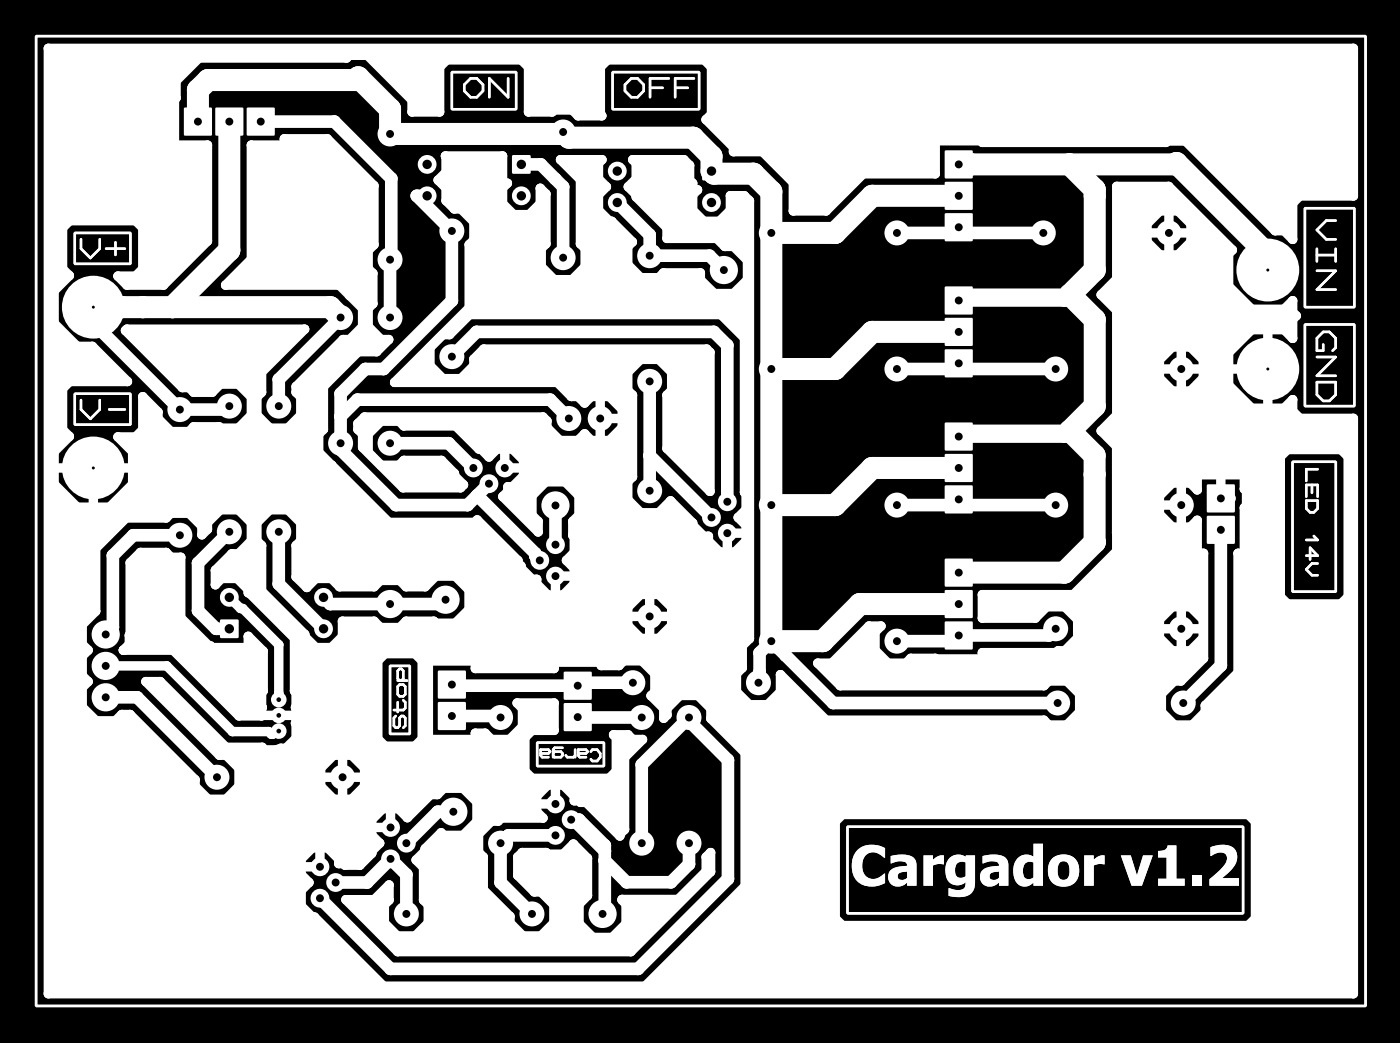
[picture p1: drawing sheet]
<svg xmlns="http://www.w3.org/2000/svg" width="113mm" height="84mm" viewBox="0 0 113 84" stroke-linecap="round" stroke-linejoin="round" font-family="sans-serif">
<defs><g id="words">
<text font-size="5.4" fill="#fff" x="68.7" y="71.6">Cargador v1.2</text>
</g></defs>
<path d="M0 0h113.3v84.2h-113.3z" fill="#000"/>
<g fill="#fff">
<path d="M76.4 17.3h2.3v2.2h-2.3z" fill-rule="evenodd"/>
<path d="M76.4 14.7h2.3v2.2h-2.3z" fill-rule="evenodd"/>
<path d="M76.4 12.2h2.3v2.2h-2.3z" fill-rule="evenodd"/>
<path d="M76.4 28.3h2.3v2.2h-2.3z" fill-rule="evenodd"/>
<path d="M76.4 25.7h2.3v2.2h-2.3z" fill-rule="evenodd"/>
<path d="M76.4 23.2h2.3v2.2h-2.3z" fill-rule="evenodd"/>
<path d="M76.4 39.3h2.3v2.2h-2.3z" fill-rule="evenodd"/>
<path d="M76.4 36.7h2.3v2.2h-2.3z" fill-rule="evenodd"/>
<path d="M76.4 34.2h2.3v2.2h-2.3z" fill-rule="evenodd"/>
<path d="M76.4 50.3h2.3v2.2h-2.3z" fill-rule="evenodd"/>
<path d="M76.4 47.7h2.3v2.2h-2.3z" fill-rule="evenodd"/>
<path d="M76.4 45.2h2.3v2.2h-2.3z" fill-rule="evenodd"/>
<path d="M97.6 41.7h2.3v2.2h-2.3z" fill-rule="evenodd"/>
<path d="M97.6 39.2h2.3v2.2h-2.3z" fill-rule="evenodd"/>
<path d="M56.8 13.1h1.5v1.5h-1.5z" fill-rule="evenodd"/>
<path d="M41.4 12.6h1.5v1.4h-1.5z" fill-rule="evenodd"/>
<path d="M20 8.7h2.2v2.2h-2.2z" fill-rule="evenodd"/>
<path d="M17.4 8.7h2.3v2.2h-2.3z" fill-rule="evenodd"/>
<path d="M14.9 8.7h2.2v2.2h-2.2z" fill-rule="evenodd"/>
<path d="M17.8 50.1h1.5v1.5h-1.5z" fill-rule="evenodd"/>
<path d="M45.6 54.3h2.2v2.2h-2.2z" fill-rule="evenodd"/>
<path d="M45.6 56.9h2.2v2.2h-2.2z" fill-rule="evenodd"/>
<path d="M35.4 54.2h2.3v2.2h-2.3z" fill-rule="evenodd"/>
<path d="M35.4 56.8h2.3v2.2h-2.3z" fill-rule="evenodd"/>
<circle cx="102.5" cy="21.8" r="2.54"/>
<circle cx="102.5" cy="29.8" r="2.54"/>
<circle cx="72.5" cy="18.8" r="1.01"/>
<circle cx="62.4" cy="18.8" r="1.01"/>
<circle cx="94.5" cy="18.8" r="1.01"/>
<circle cx="84.4" cy="18.8" r="1.01"/>
<circle cx="95.5" cy="29.8" r="1.01"/>
<circle cx="85.4" cy="29.8" r="1.01"/>
<circle cx="95.5" cy="40.8" r="1.01"/>
<circle cx="85.4" cy="40.8" r="1.01"/>
<circle cx="95.5" cy="50.8" r="1.01"/>
<circle cx="85.4" cy="50.8" r="1.01"/>
<circle cx="72.5" cy="29.8" r="1.01"/>
<circle cx="62.4" cy="29.8" r="1.01"/>
<circle cx="72.5" cy="40.8" r="1.01"/>
<circle cx="62.4" cy="40.8" r="1.01"/>
<circle cx="72.5" cy="51.8" r="1.01"/>
<circle cx="62.4" cy="51.8" r="1.01"/>
<circle cx="85.5" cy="56.8" r="1.01"/>
<circle cx="95.7" cy="56.8" r="1.01"/>
<circle cx="57.5" cy="16.4" r=".76"/>
<circle cx="49.9" cy="16.4" r=".76"/>
<circle cx="49.9" cy="13.8" r=".76"/>
<circle cx="45.5" cy="20.8" r="1.01"/>
<circle cx="45.5" cy="10.7" r="1.01"/>
<circle cx="42.2" cy="15.8" r=".76"/>
<circle cx="34.5" cy="15.8" r=".76"/>
<circle cx="34.5" cy="13.3" r=".76"/>
<circle cx="52.5" cy="30.8" r="1.01"/>
<circle cx="52.5" cy="20.7" r="1.01"/>
<circle cx="52.5" cy="49.8" r="1.01"/>
<circle cx="52.5" cy="39.7" r="1.01"/>
<circle cx="58.8" cy="43.1" r=".76"/>
<circle cx="57.5" cy="41.8" r=".76"/>
<circle cx="58.8" cy="40.6" r=".76"/>
<circle cx="36.5" cy="28.8" r="1.01"/>
<circle cx="36.5" cy="18.7" r="1.01"/>
<circle cx="31.5" cy="10.8" r="1.01"/>
<circle cx="31.5" cy="21" r="1.01"/>
<circle cx="31.5" cy="35.8" r="1.01"/>
<circle cx="31.5" cy="25.7" r="1.01"/>
<circle cx="27.5" cy="35.8" r="1.01"/>
<circle cx="27.5" cy="25.7" r="1.01"/>
<circle cx="40.8" cy="37.8" r=".76"/>
<circle cx="39.5" cy="39.1" r=".76"/>
<circle cx="38.3" cy="37.8" r=".76"/>
<circle cx="48.5" cy="33.8" r="1.01"/>
<circle cx="46" cy="33.8" r="1.01"/>
<circle cx="7.5" cy="24.8" r="2.54"/>
<circle cx="7.5" cy="37.8" r="2.54"/>
<circle cx="22.5" cy="32.8" r="1.01"/>
<circle cx="22.5" cy="43" r="1.01"/>
<circle cx="14.5" cy="43.3" r="1.01"/>
<circle cx="14.5" cy="33.1" r="1.01"/>
<circle cx="18.5" cy="48.3" r=".76"/>
<circle cx="26.2" cy="48.3" r=".76"/>
<circle cx="26.2" cy="50.8" r=".76"/>
<circle cx="18.5" cy="32.8" r="1.01"/>
<circle cx="18.5" cy="43" r="1.01"/>
<circle cx="22.5" cy="59.1" r=".63"/>
<circle cx="22.5" cy="57.8" r=".63"/>
<circle cx="22.5" cy="56.6" r=".63"/>
<circle cx="8.5" cy="56.4" r="1.14"/>
<circle cx="8.5" cy="51.3" r="1.14"/>
<circle cx="8.5" cy="53.8" r="1.14"/>
<circle cx="17.5" cy="62.8" r="1.01"/>
<circle cx="27.7" cy="62.8" r="1.01"/>
<circle cx="31.5" cy="48.8" r="1.14"/>
<circle cx="58.5" cy="21.8" r="1.14"/>
<circle cx="51.2" cy="55.2" r="1.01"/>
<circle cx="61.3" cy="55.2" r="1.01"/>
<circle cx="40.5" cy="58" r="1.01"/>
<circle cx="40.5" cy="68.2" r="1.01"/>
<circle cx="51.9" cy="58" r="1.01"/>
<circle cx="51.9" cy="68.2" r="1.01"/>
<circle cx="43" cy="73.9" r="1.01"/>
<circle cx="32.9" cy="73.9" r="1.01"/>
<circle cx="55.7" cy="68.2" r="1.01"/>
<circle cx="55.7" cy="58" r="1.01"/>
<circle cx="44.9" cy="65" r=".76"/>
<circle cx="46.2" cy="66.3" r=".76"/>
<circle cx="44.9" cy="67.5" r=".76"/>
<circle cx="25.9" cy="70.1" r=".76"/>
<circle cx="27.1" cy="71.3" r=".76"/>
<circle cx="25.9" cy="72.6" r=".76"/>
<circle cx="31.6" cy="66.9" r=".76"/>
<circle cx="32.9" cy="68.2" r=".76"/>
<circle cx="31.6" cy="69.4" r=".76"/>
<circle cx="36.7" cy="65.6" r="1.14"/>
<circle cx="36" cy="48.5" r="1.14"/>
<circle cx="44.9" cy="46.6" r=".76"/>
<circle cx="43.7" cy="45.3" r=".76"/>
<circle cx="44.9" cy="44" r=".76"/>
<circle cx="44.9" cy="40.9" r="1.14"/>
<circle cx="48.7" cy="73.9" r="1.14"/>
</g>
<g fill="none" stroke="#fff" stroke-width=".2">
<path d="M2.9 2.9h107.6v78.4h-107.6zM6 18.8h4.5v2.5h-4.5zM6.5 19.3v.8l.8 .8 .8-.8v-.8M9.3 19.6v1M36.5 5.8h5.2v3h-5.2zM38.1 6.3h.5l.5 .5v.5l-.5 .6h-.5l-.6-.6v-.5zM41.1 6.3v1.6l-1.5-1.6v1.6M49.5 5.8h7v3h-7zM50.5 6.8l.6-.5h.5l.5 .5v.5l-.5 .6h-.5l-.6-.6zM52.6 7.1h1M54.1 6.3h-1.5v1.6M54.6 7.1h1"/>
<path d="M56.1 6.3h-1.5v1.6M105.5 16.8h4v8h-4zM108 17.8h-.7l-.8 .8 .8 .7h.7M6 31.8h4.5v2.5h-4.5zM6.5 32.3v.8l.8 .8 .8-.8v-.8M8.6 20.1h1.5M8.8 33.1h1.3M104.5 37.3h3.5v10.5h-3.5zM105.5 26.2h4v6.6h-4zM106.1 39.2v.6M106.5 30.9h1.5v1l-.5 .5h-.5l-.5-.5zM106.5 20.6h1.5"/>
<path d="M106.5 20.1v1M106.5 21.9h1.5l-1.5 1.5h1.5M106.5 28.9h1.5l-1.5 1.5h1.5M106.6 37.9h-.9v1M107 27.8v.5h-.5v-1l.5-.5h.5l.5 .5v.8l-.2 .2M108 20.1v1M31.5 53.8h1.6v5.5h-1.6zM32 57.9l-.1 .1v.7l.1 .1h.2l.1-.1v-.7l.2-.1h.1l.2 .1v.7l-.2 .1M32.2 56.8v.8M32.2 55h.7M32.3 55.3h.3l.2 .2v.6l-.2 .2h-.3l-.1-.2v-.6zM32.3 55l-.1-.1v-.7l.1-.1h.2l.1 .1v.7l-.1 .1"/>
<path d="M32.6 56.6l.2 .2v.4l-.2 .2h-.7M105.7 40.1v-.9h.9v.9M105.7 40.5h.9v.6l-.3 .3h-.3l-.3-.3zM105.7 44.9h.9l-.6-.6v.9M106.3 43.3l.3 .3h-.9M106.6 45.5h-.5l-.4 .5 .4 .5h.5M43.4 60h5.4v1.9h-5.4zM43.7 60.9h.7l.1-.1-.1-.2h-.7v.5l.1 .1h.6M44.7 60.9l.2-.1h.5l.1 .1-.1 .3h-.5l-.2-.1M45.5 60.4h-.6l-.2 .2v.6M45.8 61.1l.1 .1h.5l.1-.1M46.5 60.6v.6"/>
<path d="M46.8 60.9h.6l.1-.1-.1-.2h-.6v.5l.1 .1h.5M47.8 60.8l.1-.2h.4l.2 .3v.3l-.2 .3h-.4l-.1-.1M68.5 66.8h32v7h-32z"/>
</g>
<path d="M78 18.8h6.4" fill="none" stroke="#fff" stroke-width="1"/>
<circle cx="78" cy="18.8" r=".51" fill="#fff"/>
<path d="M77.1 18.8l.4-.4 .5 .4" fill="none" stroke="#fff" stroke-width="1"/>
<circle cx="77.1" cy="18.8" r=".51" fill="#fff"/>
<path d="M72.5 18.8h4.6M78 29.8h7.4" fill="none" stroke="#fff" stroke-width="1"/>
<circle cx="78" cy="29.8" r=".51" fill="#fff"/>
<path d="M77.1 29.8l.4-.4 .5 .4" fill="none" stroke="#fff" stroke-width="1"/>
<circle cx="77.1" cy="29.8" r=".51" fill="#fff"/>
<path d="M72.5 29.8h4.6M78 40.8h7.4" fill="none" stroke="#fff" stroke-width="1"/>
<circle cx="78" cy="40.8" r=".51" fill="#fff"/>
<path d="M77.1 40.8l.4-.4 .5 .4" fill="none" stroke="#fff" stroke-width="1"/>
<circle cx="77.1" cy="40.8" r=".51" fill="#fff"/>
<path d="M72.5 40.8h4.6M85.4 50.8l-.6 .6" fill="none" stroke="#fff" stroke-width="1"/>
<circle cx="84.8" cy="51.4" r=".51" fill="#fff"/>
<path d="M84.8 51.4h-7.3l-.4 .4" fill="none" stroke="#fff" stroke-width="1"/>
<circle cx="77.1" cy="51.8" r=".51" fill="#fff"/>
<path d="M72.5 51.8h4.6" fill="none" stroke="#fff" stroke-width="1"/>
<path d="M62.4 18.8h5.1" fill="none" stroke="#fff" stroke-width="1.8"/>
<circle cx="67.5" cy="18.8" r=".89" fill="#fff"/>
<path d="M70.5 15.8l-3 3" fill="none" stroke="#fff" stroke-width="1.8"/>
<circle cx="70.5" cy="15.8" r=".89" fill="#fff"/>
<path d="M70.5 15.8h7M62.4 29.8h5.1" fill="none" stroke="#fff" stroke-width="1.8"/>
<circle cx="67.5" cy="29.8" r=".89" fill="#fff"/>
<path d="M70.5 26.8l-3 3" fill="none" stroke="#fff" stroke-width="1.8"/>
<circle cx="70.5" cy="26.8" r=".89" fill="#fff"/>
<path d="M70.5 26.8h7M62.4 40.8h5.1" fill="none" stroke="#fff" stroke-width="1.8"/>
<circle cx="67.5" cy="40.8" r=".89" fill="#fff"/>
<path d="M70.5 37.8l-3 3" fill="none" stroke="#fff" stroke-width="1.8"/>
<circle cx="70.5" cy="37.8" r=".89" fill="#fff"/>
<path d="M70.5 37.8h7M62.4 51.8h4.1" fill="none" stroke="#fff" stroke-width="1.8"/>
<circle cx="66.5" cy="51.8" r=".89" fill="#fff"/>
<path d="M69.5 48.8l-3 3" fill="none" stroke="#fff" stroke-width="1.8"/>
<circle cx="69.5" cy="48.8" r=".89" fill="#fff"/>
<path d="M69.5 48.8h8" fill="none" stroke="#fff" stroke-width="1.8"/>
<circle cx="86.5" cy="23.8" r=".51" fill="#fff"/>
<path d="M77.5 24.3h8.6" fill="none" stroke="#fff" stroke-width="1"/>
<circle cx="86.1" cy="24.3" r=".51" fill="#fff"/>
<path d="M86.5 23.8l-.4 .5" fill="none" stroke="#fff" stroke-width="1"/>
<circle cx="86.5" cy="23.8" r=".51" fill="#fff"/>
<path d="M78 23.8h8.5" fill="none" stroke="#fff" stroke-width="1"/>
<circle cx="78" cy="23.8" r=".51" fill="#fff"/>
<path d="M78 23.8l-.5 .5" fill="none" stroke="#fff" stroke-width="1"/>
<circle cx="86.5" cy="34.8" r=".51" fill="#fff"/>
<path d="M77.5 35.3h8.6" fill="none" stroke="#fff" stroke-width="1"/>
<circle cx="86.1" cy="35.3" r=".51" fill="#fff"/>
<path d="M86.5 34.8l-.4 .5" fill="none" stroke="#fff" stroke-width="1"/>
<circle cx="86.5" cy="34.8" r=".89" fill="#fff"/>
<path d="M86.5 34.8l2 2" fill="none" stroke="#fff" stroke-width="1.8"/>
<circle cx="88.5" cy="36.8" r=".89" fill="#fff"/>
<path d="M88.5 36.8v1.5" fill="none" stroke="#fff" stroke-width="1.8"/>
<circle cx="88.5" cy="38.4" r=".89" fill="#fff"/>
<path d="M88.5 38.3v5.5" fill="none" stroke="#fff" stroke-width="1.8"/>
<circle cx="88.5" cy="43.8" r=".89" fill="#fff"/>
<path d="M88.5 43.8h.1" fill="none" stroke="#fff" stroke-width="1.8"/>
<circle cx="88.5" cy="43.8" r=".89" fill="#fff"/>
<path d="M88.5 43.8l-2.4 2.5" fill="none" stroke="#fff" stroke-width="1.8"/>
<circle cx="86.1" cy="46.3" r=".89" fill="#fff"/>
<path d="M77.5 46.3h8.6" fill="none" stroke="#fff" stroke-width="1.8"/>
<g fill="#fff">
<circle cx="86.5" cy="23.8" r=".89"/>
<circle cx="86.5" cy="34.8" r=".89"/>
</g>
<path d="M86.5 23.8l2 2" fill="none" stroke="#fff" stroke-width="1.8"/>
<circle cx="88.5" cy="25.8" r=".89" fill="#fff"/>
<path d="M88.5 25.8v7" fill="none" stroke="#fff" stroke-width="1.8"/>
<circle cx="88.5" cy="32.8" r=".89" fill="#fff"/>
<path d="M88.5 32.8l-2 2" fill="none" stroke="#fff" stroke-width="1.8"/>
<circle cx="86.5" cy="34.8" r=".51" fill="#fff"/>
<path d="M78 34.8h8.5" fill="none" stroke="#fff" stroke-width="1"/>
<circle cx="78" cy="34.8" r=".51" fill="#fff"/>
<path d="M78 34.8l-.5 .5" fill="none" stroke="#fff" stroke-width="1"/>
<g fill="#fff">
<circle cx="78.5" cy="13.3" r=".89"/>
<circle cx="86.5" cy="13.3" r=".89"/>
</g>
<path d="M78.5 13.3h8" fill="none" stroke="#fff" stroke-width="1.8"/>
<circle cx="86.5" cy="13.3" r=".51" fill="#fff"/>
<path d="M86.5 13.3h.1" fill="none" stroke="#fff" stroke-width="1"/>
<circle cx="86.5" cy="13.3" r=".89" fill="#fff"/>
<path d="M86.5 13.3h8.5" fill="none" stroke="#fff" stroke-width="1.8"/>
<circle cx="95" cy="13.3" r=".89" fill="#fff"/>
<path d="M95.2 13.2l-.2 .1" fill="none" stroke="#fff" stroke-width="1.8"/>
<circle cx="95.2" cy="13.2" r=".89" fill="#fff"/>
<path d="M95.2 13.2l7.3 7.4" fill="none" stroke="#fff" stroke-width="1.8"/>
<circle cx="102.5" cy="20.6" r=".89" fill="#fff"/>
<path d="M102.5 20.6v1.2" fill="none" stroke="#fff" stroke-width="1.8"/>
<circle cx="78.5" cy="13.3" r=".89" fill="#fff"/>
<path d="M77.5 13.3h1" fill="none" stroke="#fff" stroke-width="1.8"/>
<circle cx="86.5" cy="13.3" r=".51" fill="#fff"/>
<path d="M86.5 13.2v.1" fill="none" stroke="#fff" stroke-width="1"/>
<circle cx="86.5" cy="13.2" r=".51" fill="#fff"/>
<path d="M86.5 13.2v.1" fill="none" stroke="#fff" stroke-width="1"/>
<g fill="#fff">
<circle cx="86.5" cy="13.3" r=".89"/>
<circle cx="86.5" cy="23.8" r=".89"/>
</g>
<path d="M86.5 13.3l2 2" fill="none" stroke="#fff" stroke-width="1.8"/>
<circle cx="88.5" cy="15.3" r=".89" fill="#fff"/>
<path d="M88.5 15.3v.5" fill="none" stroke="#fff" stroke-width="1.8"/>
<circle cx="88.5" cy="15.8" r=".89" fill="#fff"/>
<path d="M88.5 15.8v6" fill="none" stroke="#fff" stroke-width="1.8"/>
<circle cx="88.5" cy="21.8" r=".89" fill="#fff"/>
<path d="M62.4 15.5v36.3M88.5 21.8l-2 2" fill="none" stroke="#fff" stroke-width="1.8"/>
<circle cx="62.4" cy="15.5" r=".89" fill="#fff"/>
<path d="M60.9 14l1.5 1.5" fill="none" stroke="#fff" stroke-width="1.8"/>
<circle cx="60.9" cy="14" r=".89" fill="#fff"/>
<path d="M57.8 14h3.1" fill="none" stroke="#fff" stroke-width="1.8"/>
<circle cx="57.8" cy="14" r=".89" fill="#fff"/>
<path d="M57.5 12.6v1.2l.3 .2" fill="none" stroke="#fff" stroke-width="1.8"/>
<circle cx="57.5" cy="12.6" r=".89" fill="#fff"/>
<path d="M56.1 11.1l1.4 1.5" fill="none" stroke="#fff" stroke-width="1.8"/>
<circle cx="56.1" cy="11.1" r=".89" fill="#fff"/>
<path d="M46 11.1h10.1" fill="none" stroke="#fff" stroke-width="1.8"/>
<circle cx="46" cy="11.1" r=".89" fill="#fff"/>
<path d="M45.5 10.7l.5 .4" fill="none" stroke="#fff" stroke-width="1.8"/>
<path d="M45.5 15.1v5.7" fill="none" stroke="#fff" stroke-width="1"/>
<circle cx="45.5" cy="15.1" r=".51" fill="#fff"/>
<path d="M44.9 14.4l.6 .7" fill="none" stroke="#fff" stroke-width="1"/>
<circle cx="44.9" cy="14.4" r=".51" fill="#fff"/>
<path d="M43.7 13.3l1.2 1.1" fill="none" stroke="#fff" stroke-width="1"/>
<circle cx="43.7" cy="13.3" r=".51" fill="#fff"/>
<path d="M42.2 13.3h1.5M49.9 16.4l2.6 2.6" fill="none" stroke="#fff" stroke-width="1"/>
<circle cx="52.5" cy="19" r=".51" fill="#fff"/>
<path d="M52.5 19v1.7" fill="none" stroke="#fff" stroke-width="1"/>
<circle cx="52.5" cy="36.8" r=".51" fill="#fff"/>
<path d="M52.5 36.8v2.9" fill="none" stroke="#fff" stroke-width="1"/>
<circle cx="52.5" cy="36.8" r=".51" fill="#fff"/>
<path d="M52.5 36.8l5 5" fill="none" stroke="#fff" stroke-width="1"/>
<circle cx="52.5" cy="36.8" r=".51" fill="#fff"/>
<path d="M52.5 30.8v6" fill="none" stroke="#fff" stroke-width="1"/>
<path d="M31.5 10.8h13.9" fill="none" stroke="#fff" stroke-width="1.8"/>
<circle cx="45.4" cy="10.8" r=".89" fill="#fff"/>
<path d="M45.5 10.7l-.1 .1" fill="none" stroke="#fff" stroke-width="1.8"/>
<path d="M31.5 21v4.7" fill="none" stroke="#fff" stroke-width="1"/>
<circle cx="27.5" cy="33.7" r=".51" fill="#fff"/>
<path d="M27.5 33.7v2.1" fill="none" stroke="#fff" stroke-width="1"/>
<circle cx="27.5" cy="33.7" r=".51" fill="#fff"/>
<path d="M28.9 32.3l-1.4 1.4" fill="none" stroke="#fff" stroke-width="1"/>
<circle cx="28.9" cy="32.3" r=".51" fill="#fff"/>
<path d="M28.9 32.3h15.6" fill="none" stroke="#fff" stroke-width="1"/>
<circle cx="44.5" cy="32.3" r=".51" fill="#fff"/>
<path d="M31.5 35.8h4.8M44.5 32.3l1.5 1.5" fill="none" stroke="#fff" stroke-width="1"/>
<circle cx="36.3" cy="35.8" r=".51" fill="#fff"/>
<path d="M36.3 35.8l2 2M22.5 43v4.2" fill="none" stroke="#fff" stroke-width="1"/>
<circle cx="22.5" cy="47.2" r=".51" fill="#fff"/>
<path d="M22.5 47.2l3.7 3.6" fill="none" stroke="#fff" stroke-width="1"/>
<circle cx="14.4" cy="33.3" r=".51" fill="#fff"/>
<path d="M14.5 33.1l-.1 .2" fill="none" stroke="#fff" stroke-width="1"/>
<circle cx="14.4" cy="33.3" r=".51" fill="#fff"/>
<path d="M14.5 33.1l-.1 .2M27.5 25.7l-5 5" fill="none" stroke="#fff" stroke-width="1"/>
<circle cx="22.5" cy="30.7" r=".51" fill="#fff"/>
<path d="M7.5 24.8v1.3M22.5 30.7v2.1" fill="none" stroke="#fff" stroke-width="1"/>
<circle cx="7.5" cy="26.1" r=".51" fill="#fff"/>
<path d="M7.5 26.1l7 7h3.8" fill="none" stroke="#fff" stroke-width="1"/>
<circle cx="18.3" cy="33.1" r=".51" fill="#fff"/>
<path d="M18.5 32.8l-.2 .3M17.5 50.8h1" fill="none" stroke="#fff" stroke-width="1"/>
<circle cx="17.5" cy="50.8" r=".51" fill="#fff"/>
<path d="M16 49.4l1.5 1.4" fill="none" stroke="#fff" stroke-width="1"/>
<circle cx="16" cy="49.4" r=".51" fill="#fff"/>
<path d="M16 45.5v3.9" fill="none" stroke="#fff" stroke-width="1"/>
<circle cx="16" cy="45.5" r=".51" fill="#fff"/>
<path d="M21.1 9.8h5.9M18.5 43l-2.5 2.5" fill="none" stroke="#fff" stroke-width="1"/>
<circle cx="27" cy="9.8" r=".51" fill="#fff"/>
<path d="M27 9.8l4.6 4.6" fill="none" stroke="#fff" stroke-width="1"/>
<circle cx="31.6" cy="14.4" r=".51" fill="#fff"/>
<path d="M31.6 14.4v6.5" fill="none" stroke="#fff" stroke-width="1"/>
<circle cx="31.6" cy="20.9" r=".51" fill="#fff"/>
<path d="M33.7 15.8h.8M31.6 20.9l-.1 .1" fill="none" stroke="#fff" stroke-width="1"/>
<circle cx="33.7" cy="15.8" r=".51" fill="#fff"/>
<path d="M33.7 15.8l2.8 2.9" fill="none" stroke="#fff" stroke-width="1"/>
<circle cx="27.5" cy="33.7" r=".51" fill="#fff"/>
<path d="M27.5 31.8v1.9" fill="none" stroke="#fff" stroke-width="1"/>
<circle cx="27.5" cy="31.8" r=".51" fill="#fff"/>
<path d="M29.5 29.8l-2 2" fill="none" stroke="#fff" stroke-width="1"/>
<circle cx="29.5" cy="29.8" r=".51" fill="#fff"/>
<path d="M29.5 29.8h1.5" fill="none" stroke="#fff" stroke-width="1"/>
<circle cx="31" cy="29.8" r=".51" fill="#fff"/>
<path d="M36.5 24.3l-5.5 5.5" fill="none" stroke="#fff" stroke-width="1"/>
<circle cx="36.5" cy="24.3" r=".51" fill="#fff"/>
<path d="M36.5 18.7v5.6M38.5 26.8l-2 2" fill="none" stroke="#fff" stroke-width="1"/>
<circle cx="38.5" cy="26.8" r=".51" fill="#fff"/>
<path d="M38.5 26.8h19.2" fill="none" stroke="#fff" stroke-width="1"/>
<circle cx="57.7" cy="26.8" r=".51" fill="#fff"/>
<path d="M57.7 26.8l1.1 1.1" fill="none" stroke="#fff" stroke-width="1"/>
<circle cx="58.8" cy="27.9" r=".51" fill="#fff"/>
<path d="M52.5 20.7h4.9M58.8 27.9v12.7" fill="none" stroke="#fff" stroke-width="1"/>
<circle cx="57.4" cy="20.7" r=".51" fill="#fff"/>
<path d="M57.4 20.7l1.1 1.1M26.7 48.8h4.8" fill="none" stroke="#fff" stroke-width="1"/>
<circle cx="26.7" cy="48.8" r=".51" fill="#fff"/>
<path d="M26.2 48.3l.5 .5" fill="none" stroke="#fff" stroke-width="1"/>
<circle cx="13.9" cy="24.8" r=".89" fill="#fff"/>
<path d="M18.5 9.8v10.4" fill="none" stroke="#fff" stroke-width="1.8"/>
<circle cx="18.5" cy="20.2" r=".89" fill="#fff"/>
<path d="M18.5 20.2l-4.6 4.6" fill="none" stroke="#fff" stroke-width="1.8"/>
<g fill="#fff">
<circle cx="13.9" cy="24.8" r=".89"/>
<circle cx="11.5" cy="24.8" r=".89"/>
</g>
<path d="M11.5 24.8h2.4" fill="none" stroke="#fff" stroke-width="1.8"/>
<circle cx="11.5" cy="24.8" r=".51" fill="#fff"/>
<path d="M9.8 24.8h1.7" fill="none" stroke="#fff" stroke-width="1"/>
<circle cx="9.8" cy="24.8" r=".51" fill="#fff"/>
<path d="M7.5 24.8h2.3" fill="none" stroke="#fff" stroke-width="1"/>
<g fill="#fff">
<circle cx="11.5" cy="24.8" r=".89"/>
<circle cx="9.8" cy="24.8" r=".89"/>
</g>
<path d="M9.8 24.8h1.7" fill="none" stroke="#fff" stroke-width="1.8"/>
<circle cx="9.8" cy="24.8" r=".89" fill="#fff"/>
<path d="M7.5 24.8h2.3" fill="none" stroke="#fff" stroke-width="1.8"/>
<circle cx="13.9" cy="24.8" r=".89" fill="#fff"/>
<path d="M26.7 24.8l.8 .9" fill="none" stroke="#fff" stroke-width="1.8"/>
<circle cx="26.7" cy="24.8" r=".89" fill="#fff"/>
<path d="M16 7.3v2.5M13.9 24.8h12.8" fill="none" stroke="#fff" stroke-width="1.8"/>
<circle cx="16" cy="7.3" r=".89" fill="#fff"/>
<path d="M16.8 6.5l-.8 .8" fill="none" stroke="#fff" stroke-width="1.8"/>
<circle cx="16.8" cy="6.5" r=".89" fill="#fff"/>
<path d="M16.8 6.5h12" fill="none" stroke="#fff" stroke-width="1.8"/>
<circle cx="28.8" cy="6.5" r=".89" fill="#fff"/>
<path d="M29 6.2l-.2 .3" fill="none" stroke="#fff" stroke-width="1.8"/>
<circle cx="29" cy="6.3" r=".89" fill="#fff"/>
<path d="M29 6.2l2.5 2.6" fill="none" stroke="#fff" stroke-width="1.8"/>
<circle cx="31.5" cy="8.8" r=".89" fill="#fff"/>
<path d="M31.5 8.8v2" fill="none" stroke="#fff" stroke-width="1.8"/>
<circle cx="99.4" cy="40.3" r=".51" fill="#fff"/>
<path d="M10.8 43.3h3.7M98.7 40.3h.7" fill="none" stroke="#fff" stroke-width="1"/>
<circle cx="10.8" cy="43.3" r=".51" fill="#fff"/>
<path d="M10.8 43.3l-1.7 1.6" fill="none" stroke="#fff" stroke-width="1"/>
<circle cx="9.1" cy="44.9" r=".51" fill="#fff"/>
<path d="M9.1 44.9v5.8" fill="none" stroke="#fff" stroke-width="1"/>
<circle cx="9.1" cy="50.7" r=".51" fill="#fff"/>
<path d="M9.1 50.7l-.6 .6M11.1 56.4l6.4 6.4" fill="none" stroke="#fff" stroke-width="1"/>
<circle cx="11.1" cy="56.4" r=".51" fill="#fff"/>
<path d="M8.5 56.4h2.6" fill="none" stroke="#fff" stroke-width="1"/>
<circle cx="63" cy="52.4" r=".51" fill="#fff"/>
<path d="M62.4 51.8l.6 .6" fill="none" stroke="#fff" stroke-width="1"/>
<g fill="#fff">
<circle cx="63" cy="52.4" r=".51"/>
<circle cx="63.5" cy="53" r=".51"/>
</g>
<path d="M63 52.4l.5 .6" fill="none" stroke="#fff" stroke-width="1"/>
<circle cx="63.5" cy="53" r=".51" fill="#fff"/>
<path d="M63.5 53l3.9 3.8" fill="none" stroke="#fff" stroke-width="1"/>
<circle cx="67.4" cy="56.8" r=".51" fill="#fff"/>
<path d="M62.4 51.8l-1 1M67.4 56.8h18.1" fill="none" stroke="#fff" stroke-width="1"/>
<circle cx="61.4" cy="52.8" r=".51" fill="#fff"/>
<path d="M61.4 52.8v1.5" fill="none" stroke="#fff" stroke-width="1"/>
<circle cx="61.4" cy="54.3" r=".51" fill="#fff"/>
<path d="M61.4 54.3l-.1 .9M51.9 61.8v6.4" fill="none" stroke="#fff" stroke-width="1"/>
<circle cx="51.9" cy="61.8" r=".51" fill="#fff"/>
<path d="M55.7 58l-3.8 3.8M25.9 72.6l5.7 5.7" fill="none" stroke="#fff" stroke-width="1"/>
<circle cx="31.6" cy="78.3" r=".51" fill="#fff"/>
<path d="M31.6 78.3h20" fill="none" stroke="#fff" stroke-width="1"/>
<circle cx="51.6" cy="78.3" r=".51" fill="#fff"/>
<path d="M58.9 71l-7.3 7.3" fill="none" stroke="#fff" stroke-width="1"/>
<circle cx="58.9" cy="71" r=".51" fill="#fff"/>
<path d="M58.9 61.4v9.6" fill="none" stroke="#fff" stroke-width="1"/>
<circle cx="58.9" cy="61.4" r=".51" fill="#fff"/>
<path d="M55.7 58.3l3.2 3.1" fill="none" stroke="#fff" stroke-width="1"/>
<circle cx="55.7" cy="58.3" r=".51" fill="#fff"/>
<path d="M55.7 58v.3M27.1 71.3h2.6" fill="none" stroke="#fff" stroke-width="1"/>
<circle cx="29.7" cy="71.3" r=".51" fill="#fff"/>
<path d="M31.6 69.4l-1.9 1.9M32.9 70.7v3.2" fill="none" stroke="#fff" stroke-width="1"/>
<circle cx="32.9" cy="70.7" r=".51" fill="#fff"/>
<path d="M31.6 69.4l1.3 1.3M40.5 71.3l2.5 2.6" fill="none" stroke="#fff" stroke-width="1"/>
<circle cx="40.5" cy="71.3" r=".51" fill="#fff"/>
<path d="M40.5 68.2v3.1M41.1 67.5h3.8" fill="none" stroke="#fff" stroke-width="1"/>
<circle cx="41.1" cy="67.5" r=".51" fill="#fff"/>
<path d="M35.4 65.6l-2.5 2.6M41.1 67.5l-.6 .7" fill="none" stroke="#fff" stroke-width="1"/>
<circle cx="35.4" cy="65.6" r=".51" fill="#fff"/>
<path d="M31.5 48.8h4.2M35.4 65.6h1.3" fill="none" stroke="#fff" stroke-width="1"/>
<circle cx="35.7" cy="48.8" r=".51" fill="#fff"/>
<path d="M36 48.5l-.3 .3" fill="none" stroke="#fff" stroke-width="1"/>
<circle cx="38.6" cy="40" r=".51" fill="#fff"/>
<path d="M38.6 40l4.7 4.7" fill="none" stroke="#fff" stroke-width="1"/>
<circle cx="43.3" cy="44.7" r=".51" fill="#fff"/>
<path d="M43.3 44.7v.2" fill="none" stroke="#fff" stroke-width="1"/>
<circle cx="43.3" cy="44.9" r=".51" fill="#fff"/>
<path d="M43.3 44.9l.4 .4" fill="none" stroke="#fff" stroke-width="1"/>
<circle cx="38.6" cy="40" r=".51" fill="#fff"/>
<path d="M39.5 39.1l-.9 .9" fill="none" stroke="#fff" stroke-width="1"/>
<circle cx="38.6" cy="40" r=".51" fill="#fff"/>
<path d="M38.6 40l-.8 .8" fill="none" stroke="#fff" stroke-width="1"/>
<circle cx="37.8" cy="40.8" r=".51" fill="#fff"/>
<path d="M32 40.8h5.8" fill="none" stroke="#fff" stroke-width="1"/>
<circle cx="32" cy="40.8" r=".51" fill="#fff"/>
<path d="M27.5 36.4l4.5 4.4" fill="none" stroke="#fff" stroke-width="1"/>
<circle cx="27.5" cy="36.4" r=".51" fill="#fff"/>
<path d="M27.5 35.8v.6M44.9 40.9v3.1" fill="none" stroke="#fff" stroke-width="1"/>
<circle cx="46.4" cy="66.3" r=".51" fill="#fff"/>
<path d="M46.2 66.3h.2" fill="none" stroke="#fff" stroke-width="1"/>
<g fill="#fff">
<circle cx="46.4" cy="66.3" r=".51"/>
<circle cx="48.9" cy="68.8" r=".51"/>
</g>
<path d="M46.4 66.3l2.5 2.5" fill="none" stroke="#fff" stroke-width="1"/>
<g fill="#fff">
<circle cx="48.9" cy="68.8" r=".51"/>
<circle cx="48.9" cy="69.6" r=".51"/>
</g>
<path d="M48.9 68.8v.8" fill="none" stroke="#fff" stroke-width="1"/>
<circle cx="48.9" cy="69.6" r=".51" fill="#fff"/>
<path d="M48.9 69.6v4.1" fill="none" stroke="#fff" stroke-width="1"/>
<circle cx="48.9" cy="73.7" r=".51" fill="#fff"/>
<path d="M48.9 73.7l-.2 .2" fill="none" stroke="#fff" stroke-width="1"/>
<circle cx="48.9" cy="69.6" r=".51" fill="#fff"/>
<path d="M55.7 68.2v1.7" fill="none" stroke="#fff" stroke-width="1"/>
<circle cx="55.7" cy="69.9" r=".51" fill="#fff"/>
<path d="M55.7 69.9l-1.4 1.4" fill="none" stroke="#fff" stroke-width="1"/>
<circle cx="54.3" cy="71.3" r=".51" fill="#fff"/>
<path d="M50.7 71.3h3.6" fill="none" stroke="#fff" stroke-width="1"/>
<circle cx="50.7" cy="71.3" r=".51" fill="#fff"/>
<path d="M48.9 69.6l1.8 1.7" fill="none" stroke="#fff" stroke-width="1"/>
<g fill="#fff">
<circle cx="48.9" cy="68.8" r=".51"/>
<circle cx="46.4" cy="66.3" r=".51"/>
</g>
<path d="M48.9 68.3v.5" fill="none" stroke="#fff" stroke-width="1"/>
<circle cx="48.9" cy="68.3" r=".51" fill="#fff"/>
<path d="M46.8 66.3l2.1 2" fill="none" stroke="#fff" stroke-width="1"/>
<circle cx="46.8" cy="66.3" r=".51" fill="#fff"/>
<path d="M98.7 53.8l-3 3M46.4 66.3h.4" fill="none" stroke="#fff" stroke-width="1"/>
<circle cx="98.7" cy="53.8" r=".51" fill="#fff"/>
<path d="M36.5 57.9h3.9M98.7 42.8v11" fill="none" stroke="#fff" stroke-width="1"/>
<circle cx="40.4" cy="57.9" r=".51" fill="#fff"/>
<path d="M40.4 57.9l.1 .1" fill="none" stroke="#fff" stroke-width="1"/>
<path d="M18.5 48.3l1 .9" fill="none" stroke="#fff" stroke-width=".76"/>
<circle cx="19.5" cy="49.2" r=".38" fill="#fff"/>
<path d="M19.5 49.2h.1" fill="none" stroke="#fff" stroke-width=".76"/>
<circle cx="19.6" cy="49.2" r=".38" fill="#fff"/>
<path d="M19.6 49.2l2.9 2.9" fill="none" stroke="#fff" stroke-width=".76"/>
<circle cx="22.5" cy="52.1" r=".38" fill="#fff"/>
<path d="M22.5 52.1v3.9" fill="none" stroke="#fff" stroke-width=".76"/>
<circle cx="22.5" cy="56" r=".38" fill="#fff"/>
<path d="M8.5 53.8h5M22.5 56v.6" fill="none" stroke="#fff" stroke-width=".76"/>
<circle cx="13.5" cy="53.8" r=".38" fill="#fff"/>
<path d="M13.5 53.8l5.3 5.3" fill="none" stroke="#fff" stroke-width=".76"/>
<circle cx="18.8" cy="59.1" r=".38" fill="#fff"/>
<path d="M18.8 59.1h2.9" fill="none" stroke="#fff" stroke-width=".76"/>
<circle cx="21.7" cy="59.1" r=".38" fill="#fff"/>
<path d="M21.7 59.1l.2 .2" fill="none" stroke="#fff" stroke-width=".76"/>
<circle cx="21.9" cy="59.3" r=".38" fill="#fff"/>
<path d="M21.9 59.3h.1" fill="none" stroke="#fff" stroke-width=".76"/>
<circle cx="22" cy="59.3" r=".38" fill="#fff"/>
<path d="M22.5 59.1l-.5 .2" fill="none" stroke="#fff" stroke-width=".76"/>
<path d="M47 55.2h4.2" fill="none" stroke="#fff" stroke-width="1"/>
<circle cx="47" cy="55.2" r=".51" fill="#fff"/>
<path d="M46.7 58h5.2M47 55.2l-.3 .2" fill="none" stroke="#fff" stroke-width="1"/>
<circle cx="46.7" cy="58" r=".51" fill="#fff"/>
<path d="M36.6 55.4h10.1M46.7 58h.1" fill="none" stroke="#fff" stroke-width="1"/>
<circle cx="36.6" cy="55.4" r=".51" fill="#fff"/>
<path d="M36.5 55.3l.1 .1" fill="none" stroke="#fff" stroke-width="1"/>
<g fill="#fff">
<path d="M3.9 3.9v76.4h105.6v-46.5h-4.4l-.5-.6v-.9l-.7 .7h-2.7l-1.8-1.9v-2.6l1.8-1.9h2.7l.7 .7v-1.5l.2-.3-.2-.3v-.9l-.7 .7h-2.7l-1.8-1.9v-2.6l.3-.3-5.2-5.1h-4.2v7.5l-1.2 1.2 1.2 1.3v8.5l-1.2 1.2 1.2 1.3v8.5l-3.5 3.5h-7.3v1.9h4.2l1-1h1.4l1.1 1.1v1.5l-1.1 1h-.5l-.2 .2h-5.9v.5l-5.8-.1-.4 .4h-1.5l-1-1v-1.5l.5-.5h-1l-3 3h-1.2l1.9 1.8h16.4l.4-.4h1.5l1 1.1v1.5l-1 1h-1.5l-.4-.4h-17.6l-3.7-3.7v1.4l-1 1.1h-1.5l-1-1.1v-1.4l.4-.5v-1.8l.6-.6v-35.4l-.4-.4h-1.1v1.2l-.9 .9h-1.3l-.9-.9v-1.3l.4-.4h-.4v-.5l-.2-.2v-1.2l-.5-.5h-4.1l.3 .3v1.3l-.7 .6 .7 .6v.2l2.4 2.5v.9h4.1l.6 .6h.7l1.2 1.1v1.6l-1.2 1.1h-1.5l-1.2-1.1v-.5h-2.9l-.4 .3h-1.5l-1-1v-1.5l.3-.3-1.6-1.7h-.2l-.9-.9v-1.3l.6-.6-.6-.6v-1.3l.3-.3h-3.4l1.6 1.6v5.2l.4 .4v1.5l-1 1h-1.5l-1-1v-1.5l.4-.4v-4l-.5-.5v1.3l-.9 .8h-1.3l-.9-.8v-1.3l.4-.4h-.4v-2.2h-4.6l.1 1.3-.7 .7 .7 .6v1l.6 .7h.6l1 1v1.5l-.4 .4v5.1l-6 6h13.2l1.1 1.1h.5l.6 .6 .5-.6h1.5l1 1.1v1.5l-1 1h-1.5l-.5-.5-.6 .5h-1.4l-1.1-1v-.6l-.3-.3h-14.4l-.6 .5v.5l.4 .4v1.1l3.3 3.2h4.6l.3-.2-.7-.7v-.2l-1.1-1.1h-3l-.4 .4h-1.5l-1-1v-1.5l1-1.1h1.5l.4 .4h4.2l1.8 1.9h.2l.6 .6 .7-.6h1.3l.8 .9v1.3l-.8 .8h-.4v.4l-.4 .4 2.8 2.9v-.9l-.5-.5v-1.5l1.1-1.2h1.6l1.1 1.2v1.5l-.5 .5v1.2l.1 .1v1.3l-.6 .6 .6 .6v1.3l-.8 .9h-1.3l-.9-.9v-.4h-.4l-.9-.9v-.2l-.2-.2v-.2l-3.3-3.3-.2 .2h-7l-5.6-5.6v-1.5l.4-.4v-3.5l2.8-2.8h1.5l.9-1h-.6l-1-1v-1.5l.4-.4v-2.4l-.4-.4v-1.5l.4-.4v-4.8l-3.7-3.8h-3.5v.5h-2.7v9.3l-2.1 2h9.2l1.9 1.9v1.5l-1 1h-.6l-3.8 3.8v.5l.4 .4v1.5l-1 1h-1.5l-1-1v-1.5l.4-.4v-1.6l3.4-3.5h-14.3l-.2 .1 4.6 4.6h.6l.4 .4h1.5l.6-.7h1.5l1 1.1v1.5l-1 1h-1.5l-.1-.1h-2l-.4 .4h-1.5l-1-1.1v-.5l-1.3-1.2v2.6l-.5 .6h-1.5l1.2 1.2v2.6l-1.8 1.9h-2.7l-1.8-1.9v-2.6l1.2-1.2-.5-.6v-3.3l.5-.6h4.7l-2.8-2.8h-1.3l-1.8-1.9v-2.6l1.2-1.2-.5-.6v-3.3l.5-.6h5.4l.5 .6v3.3l-.5 .6h-1.5l.8 .7h2.9l3.6-3.5v-7.8h-2.7v-3.8h.1v-1.4l1.9-1.8h11.9l.2-.2h1.5l3.6 3.6v.9h2.3v-3.6l.5-.6h6.1l.5 .6v3.6h2l.1-.1h1.5l.5 .5h1.9l-.1-.2v-3.8l.5-.6h7.9l.5 .6v3.8l-.4 .5 2.2 2.2v.4h2.4l2.5 2.5v2.2h2.6l3-3h5.8v-2.6h3.9v.1h14.8l.1-.1h1.5l7.2 7.2h.8l.7 .7v-2.9l.5-.6h4.4v-11.9zM67.6 66.4v7.8l.5 .6h32.9l.5-.6v-7.8l-.5-.6h-32.9zM34.6 53.4v6.4h3.8v-.5h.8l.5 .5h1.5l1.1-1.1v-1.4l-.5-.5h3v2.2h-1.8l-.5 .6v2.7l.5 .6h6.3l.5-.6v-2.7l-.2-.2h1.2l.4 .4h.8l-1.5 1.4v5.8l-.4 .4v.2l-2.7-2.7h-.4l-.2-.2h-.4v-.3l-.8-.9h-1.3l-.9 .9v1.2l.5 .5h-3.4l-.2 .3h-.6l-1 1v1.5l.4 .4v2.6l2.1 2.2v.5l1.1 1.1h1.5l1-1.1v-1.5l-1-1h-.6l-1.3-1.3v-1.5l.3-.4h2l.1 .1h1.3l.8-.8 1.1 1.2v3l-.7 .7v1.6l1.1 1.1h1.6l1.1-1.1v-1.6l-.3-.4h4.5l2.3-2.3v-1.1l.4-.4v1.6l-6.5 6.4h-18.8l-4.2-4.2h2.3l1.2-1.2v1.3l-.4 .3v1.5l1 1.1h1.5l1-1.1v-1.5l-.3-.3v-2.7l-.6-.6 .7-.7v-.2l1.3-1.3 .2 .2h1.6l1.1-1.1v-1.6l-1.1-1.1h-1.6l-.5 .5h-.6l-1.9 1.9-.7-.7h-1.2l-.9 .9v1.2l.6 .7-.6 .6v.2l-1 .9h-1.2l-.1-.1h-.4v-.4l-.9-.9h-1.3l-.8 .9v1.3l.6 .6-.6 .7v1.2l.8 .9h.2l5.6 5.6h21.2l8.1-8.1v-10.7l-2.8-2.8v-.8l-1-1.1h-1.5l-1.1 1.1v.5l-.2 .3v-.8l-1-1.1 .3-.3v-1.4l-1.1-1.1h-1.5l-.3 .4h-1.5v-.3h-3.8v.5h-6.4v-.6zM30.6 53.4v6.3l.5 .6h2.5l.5-.6v-6.3l-.5-.6h-2.5zM103.6 36.9v11.3l.5 .6h4.4l.5-.6v-11.3l-.5-.6h-4.4zM92.6 18.8a1.95 1.95 0 0 1 3.9 0 1.95 1.95 0 0 1-3.9 0zM93.6 29.8a1.95 1.95 0 0 1 3.9 0 1.95 1.95 0 0 1-3.9 0zM94.8 39l-1 1.1v1.5l1 1h1.5l.5-.5v2.6h.5v8.5l-1.8 1.8h-.5l-1.1 1.1v1.5l1.1 1h1.4l1.1-1v-.6l2.6-2.6v-9.7h.5v-3.7l.2-.1v-1.2l-.2-.2v-1.1h-3.8v1.2l-.5-.6zM93.6 50.8a1.95 1.95 0 0 1 3.9 0 1.95 1.95 0 0 1-3.9 0zM35.8 27l-1 1.1v1.5l1 1h1.5l1-1v-.6l.8-.8h18.1l.2 .3v11.2l-3.5-3.5v-4.3l.4-.3v-1.5l-1-1.1h-1.5l-1 1.1v1.5l.4 .3v6.6l-.4 .4v1.5l1 1h1.5l.9-.9 1.8 1.8v.2l.9 .8h.4v.4l.9 .9h1.3l.8-.9v-1.2l-.6-.7 .6-.6v-1.3l-.1-.1v-12.5l-1.9-1.9h-20.3l-1.6 1.6zM50.6 49.8a1.95 1.95 0 0 1 3.9 0 1.95 1.95 0 0 1-3.9 0zM21.8 41.2l-1 1v1.5l.4 .4v3.7l3.4 3.5v.2l.9 .8h1.3l.9-.8v-1.3h2.6l.5 .5h1.5l.5-.5h2.3l.1 .2h1.6l1.1-1.1v-1.6l-1.1-1.1h-1.6l-.8 .8h-1.6l-.5-.5h-1.5l-.5 .5h-2.8l-.7-.6h-1.3l-.7 .7-.9-.9v-2.5l.4-.4v-1.5l-1-1zM10.2 41.9l-2.5 2.4v5.1l-1.1 1.1v1.6l.5 .5-.5 .4v1.6l.5 .5-.5 .5v1.6l1.2 1.1h1.5l.5-.5h.7l5.3 5.2v.6l1 1h1.5l1-1v-1.5l-1-1.1h-.6l-5.9-5.9h1.2l5.3 5.3h2.9l.2 .2h.9l.4-.1h.4l.8-.8v-3.7l-.1-.2v-4.2l-3.7-3.7v-.2l-.9-.9h-1.3l-.5 .5v-1.2l1.3-1.3h.6l1-1.1v-1.5l-1-1h-1.5l-1 1v.6l-.5 .4v-.7l-1-1h-1.5l-.4 .4zM25.8 62.8a1.92 1.92 0 0 1 3.8 0 1.92 1.92 0 0 1-3.8 0z" fill-rule="evenodd"/>
<circle cx="3.9" cy="80.3" r=".38"/>
</g>
<path d="M3.9 80.3h105.6" fill="none" stroke="#fff" stroke-width=".76"/>
<circle cx="109.5" cy="80.3" r=".38" fill="#fff"/>
<path d="M109.5 33.8v46.5" fill="none" stroke="#fff" stroke-width=".76"/>
<circle cx="109.5" cy="33.8" r=".38" fill="#fff"/>
<path d="M105.1 33.8h4.4" fill="none" stroke="#fff" stroke-width=".76"/>
<circle cx="105.1" cy="33.8" r=".38" fill="#fff"/>
<path d="M104.6 33.2l.5 .6" fill="none" stroke="#fff" stroke-width=".76"/>
<circle cx="104.6" cy="33.2" r=".38" fill="#fff"/>
<path d="M104.6 32.3v.9" fill="none" stroke="#fff" stroke-width=".76"/>
<circle cx="104.6" cy="32.3" r=".38" fill="#fff"/>
<path d="M104.6 32.3l-.7 .7" fill="none" stroke="#fff" stroke-width=".76"/>
<circle cx="103.9" cy="33" r=".38" fill="#fff"/>
<path d="M101.2 33h2.7" fill="none" stroke="#fff" stroke-width=".76"/>
<circle cx="101.2" cy="33" r=".38" fill="#fff"/>
<path d="M99.4 31.1l1.8 1.9" fill="none" stroke="#fff" stroke-width=".76"/>
<circle cx="99.4" cy="31.1" r=".38" fill="#fff"/>
<path d="M99.4 28.5v2.6" fill="none" stroke="#fff" stroke-width=".76"/>
<circle cx="99.4" cy="28.5" r=".38" fill="#fff"/>
<path d="M101.2 26.6l-1.8 1.9" fill="none" stroke="#fff" stroke-width=".76"/>
<circle cx="101.2" cy="26.6" r=".38" fill="#fff"/>
<path d="M101.2 26.6h2.7" fill="none" stroke="#fff" stroke-width=".76"/>
<circle cx="103.9" cy="26.6" r=".38" fill="#fff"/>
<path d="M103.9 26.6l.7 .7" fill="none" stroke="#fff" stroke-width=".76"/>
<circle cx="104.6" cy="27.3" r=".38" fill="#fff"/>
<path d="M104.6 25.8v1.5" fill="none" stroke="#fff" stroke-width=".76"/>
<circle cx="104.6" cy="25.8" r=".38" fill="#fff"/>
<path d="M104.8 25.5l-.2 .3" fill="none" stroke="#fff" stroke-width=".76"/>
<circle cx="104.8" cy="25.5" r=".38" fill="#fff"/>
<path d="M104.6 25.2l.2 .3" fill="none" stroke="#fff" stroke-width=".76"/>
<circle cx="104.6" cy="25.2" r=".38" fill="#fff"/>
<path d="M104.6 24.3v.9" fill="none" stroke="#fff" stroke-width=".76"/>
<circle cx="104.6" cy="24.3" r=".38" fill="#fff"/>
<path d="M104.6 24.3l-.7 .7" fill="none" stroke="#fff" stroke-width=".76"/>
<circle cx="103.9" cy="25" r=".38" fill="#fff"/>
<path d="M101.2 25h2.7" fill="none" stroke="#fff" stroke-width=".76"/>
<circle cx="101.2" cy="25" r=".38" fill="#fff"/>
<path d="M99.4 23.1l1.8 1.9" fill="none" stroke="#fff" stroke-width=".76"/>
<circle cx="99.4" cy="23.1" r=".38" fill="#fff"/>
<path d="M99.4 20.5v2.6" fill="none" stroke="#fff" stroke-width=".76"/>
<circle cx="99.4" cy="20.5" r=".38" fill="#fff"/>
<path d="M99.7 20.2l-.3 .3" fill="none" stroke="#fff" stroke-width=".76"/>
<circle cx="99.7" cy="20.2" r=".38" fill="#fff"/>
<path d="M94.5 15.1l5.2 5.1" fill="none" stroke="#fff" stroke-width=".76"/>
<circle cx="94.5" cy="15.1" r=".38" fill="#fff"/>
<path d="M90.3 15.1h4.2" fill="none" stroke="#fff" stroke-width=".76"/>
<circle cx="90.3" cy="15.1" r=".38" fill="#fff"/>
<path d="M90.3 15.1v7.5" fill="none" stroke="#fff" stroke-width=".76"/>
<circle cx="90.3" cy="22.6" r=".38" fill="#fff"/>
<path d="M90.3 22.6l-1.2 1.2" fill="none" stroke="#fff" stroke-width=".76"/>
<circle cx="89.1" cy="23.8" r=".38" fill="#fff"/>
<path d="M89.1 23.8l1.2 1.3" fill="none" stroke="#fff" stroke-width=".76"/>
<circle cx="90.3" cy="25.1" r=".38" fill="#fff"/>
<path d="M90.3 25.1v8.5" fill="none" stroke="#fff" stroke-width=".76"/>
<circle cx="90.3" cy="33.6" r=".38" fill="#fff"/>
<path d="M90.3 33.6l-1.2 1.2" fill="none" stroke="#fff" stroke-width=".76"/>
<circle cx="89.1" cy="34.8" r=".38" fill="#fff"/>
<path d="M89.1 34.8l1.2 1.3" fill="none" stroke="#fff" stroke-width=".76"/>
<circle cx="90.3" cy="36.1" r=".38" fill="#fff"/>
<path d="M90.3 36.1v7" fill="none" stroke="#fff" stroke-width=".76"/>
<circle cx="90.3" cy="43.1" r=".38" fill="#fff"/>
<path d="M90.3 43.1h.1" fill="none" stroke="#fff" stroke-width=".76"/>
<circle cx="90.3" cy="43.1" r=".38" fill="#fff"/>
<path d="M90.3 43.1v1.5" fill="none" stroke="#fff" stroke-width=".76"/>
<circle cx="90.3" cy="44.6" r=".38" fill="#fff"/>
<path d="M90.3 44.6l-3.5 3.5" fill="none" stroke="#fff" stroke-width=".76"/>
<circle cx="86.8" cy="48.1" r=".38" fill="#fff"/>
<path d="M79.5 48.1h7.3" fill="none" stroke="#fff" stroke-width=".76"/>
<circle cx="79.5" cy="48.1" r=".38" fill="#fff"/>
<path d="M79.5 48.1v1.9" fill="none" stroke="#fff" stroke-width=".76"/>
<circle cx="79.5" cy="50" r=".38" fill="#fff"/>
<path d="M79.5 50h4.2" fill="none" stroke="#fff" stroke-width=".76"/>
<circle cx="83.7" cy="50" r=".38" fill="#fff"/>
<path d="M84.7 49l-1 1" fill="none" stroke="#fff" stroke-width=".76"/>
<circle cx="84.7" cy="49" r=".38" fill="#fff"/>
<path d="M84.7 49h1.4" fill="none" stroke="#fff" stroke-width=".76"/>
<circle cx="86.1" cy="49" r=".38" fill="#fff"/>
<path d="M86.1 49l1.1 1.1" fill="none" stroke="#fff" stroke-width=".76"/>
<circle cx="87.2" cy="50.1" r=".38" fill="#fff"/>
<path d="M87.2 50.1v1.5" fill="none" stroke="#fff" stroke-width=".76"/>
<circle cx="87.2" cy="51.6" r=".38" fill="#fff"/>
<path d="M87.2 51.6l-1.1 1" fill="none" stroke="#fff" stroke-width=".76"/>
<circle cx="86.1" cy="52.6" r=".38" fill="#fff"/>
<path d="M85.6 52.6h.5" fill="none" stroke="#fff" stroke-width=".76"/>
<circle cx="85.6" cy="52.6" r=".38" fill="#fff"/>
<path d="M85.6 52.6l-.2 .2" fill="none" stroke="#fff" stroke-width=".76"/>
<circle cx="85.4" cy="52.8" r=".38" fill="#fff"/>
<path d="M79.5 52.8h5.9" fill="none" stroke="#fff" stroke-width=".76"/>
<circle cx="79.5" cy="52.8" r=".38" fill="#fff"/>
<path d="M79.5 52.8v.5" fill="none" stroke="#fff" stroke-width=".76"/>
<circle cx="79.5" cy="53.3" r=".38" fill="#fff"/>
<path d="M75.6 53.3h3.9" fill="none" stroke="#fff" stroke-width=".76"/>
<circle cx="75.6" cy="53.3" r=".38" fill="#fff"/>
<path d="M75.6 53.2v.1" fill="none" stroke="#fff" stroke-width=".76"/>
<circle cx="75.6" cy="53.2" r=".38" fill="#fff"/>
<path d="M73.7 53.2h1.9" fill="none" stroke="#fff" stroke-width=".76"/>
<circle cx="73.7" cy="53.2" r=".38" fill="#fff"/>
<path d="M73.7 53.2l-.4 .4" fill="none" stroke="#fff" stroke-width=".76"/>
<circle cx="73.3" cy="53.6" r=".38" fill="#fff"/>
<path d="M71.8 53.6h1.5" fill="none" stroke="#fff" stroke-width=".76"/>
<circle cx="71.8" cy="53.6" r=".38" fill="#fff"/>
<path d="M70.8 52.6l1 1" fill="none" stroke="#fff" stroke-width=".76"/>
<circle cx="70.8" cy="52.6" r=".38" fill="#fff"/>
<path d="M70.8 51.1v1.5" fill="none" stroke="#fff" stroke-width=".76"/>
<circle cx="70.8" cy="51.1" r=".38" fill="#fff"/>
<path d="M71.3 50.6l-.5 .5" fill="none" stroke="#fff" stroke-width=".76"/>
<circle cx="71.3" cy="50.6" r=".38" fill="#fff"/>
<path d="M70.3 50.6h1" fill="none" stroke="#fff" stroke-width=".76"/>
<circle cx="70.3" cy="50.6" r=".38" fill="#fff"/>
<path d="M70.3 50.6l-3 3" fill="none" stroke="#fff" stroke-width=".76"/>
<circle cx="67.3" cy="53.6" r=".38" fill="#fff"/>
<path d="M66.1 53.6h1.2" fill="none" stroke="#fff" stroke-width=".76"/>
<circle cx="66.1" cy="53.6" r=".38" fill="#fff"/>
<path d="M66.1 53.6l1.9 1.8" fill="none" stroke="#fff" stroke-width=".76"/>
<circle cx="68" cy="55.4" r=".38" fill="#fff"/>
<path d="M68 55.4h16.4" fill="none" stroke="#fff" stroke-width=".76"/>
<circle cx="84.4" cy="55.4" r=".38" fill="#fff"/>
<path d="M84.8 55l-.4 .4" fill="none" stroke="#fff" stroke-width=".76"/>
<circle cx="84.8" cy="55" r=".38" fill="#fff"/>
<path d="M84.8 55h1.5" fill="none" stroke="#fff" stroke-width=".76"/>
<circle cx="86.3" cy="55" r=".38" fill="#fff"/>
<path d="M86.3 55l1 1.1" fill="none" stroke="#fff" stroke-width=".76"/>
<circle cx="87.3" cy="56.1" r=".38" fill="#fff"/>
<path d="M87.3 56.1v1.5" fill="none" stroke="#fff" stroke-width=".76"/>
<circle cx="87.3" cy="57.6" r=".38" fill="#fff"/>
<path d="M87.3 57.6l-1 1" fill="none" stroke="#fff" stroke-width=".76"/>
<circle cx="86.3" cy="58.6" r=".38" fill="#fff"/>
<path d="M84.8 58.6h1.5" fill="none" stroke="#fff" stroke-width=".76"/>
<circle cx="84.8" cy="58.6" r=".38" fill="#fff"/>
<path d="M84.4 58.2l.4 .4" fill="none" stroke="#fff" stroke-width=".76"/>
<circle cx="84.4" cy="58.2" r=".38" fill="#fff"/>
<path d="M66.8 58.2h17.6" fill="none" stroke="#fff" stroke-width=".76"/>
<circle cx="66.8" cy="58.2" r=".38" fill="#fff"/>
<path d="M63.1 54.5l3.7 3.7" fill="none" stroke="#fff" stroke-width=".76"/>
<circle cx="63.1" cy="54.5" r=".38" fill="#fff"/>
<path d="M63.1 54.5v1.4" fill="none" stroke="#fff" stroke-width=".76"/>
<circle cx="63.1" cy="55.9" r=".38" fill="#fff"/>
<path d="M63.1 55.9l-1 1.1" fill="none" stroke="#fff" stroke-width=".76"/>
<circle cx="62.1" cy="57" r=".38" fill="#fff"/>
<path d="M60.6 57h1.5" fill="none" stroke="#fff" stroke-width=".76"/>
<circle cx="60.6" cy="57" r=".38" fill="#fff"/>
<path d="M59.6 55.9l1 1.1" fill="none" stroke="#fff" stroke-width=".76"/>
<circle cx="59.6" cy="55.9" r=".38" fill="#fff"/>
<path d="M59.6 54.5v1.4" fill="none" stroke="#fff" stroke-width=".76"/>
<circle cx="59.6" cy="54.5" r=".38" fill="#fff"/>
<path d="M60 54l-.4 .5" fill="none" stroke="#fff" stroke-width=".76"/>
<circle cx="60" cy="54" r=".38" fill="#fff"/>
<path d="M60 52.2v1.8" fill="none" stroke="#fff" stroke-width=".76"/>
<circle cx="60" cy="52.2" r=".38" fill="#fff"/>
<path d="M60.6 51.6l-.6 .6" fill="none" stroke="#fff" stroke-width=".76"/>
<circle cx="60.6" cy="51.6" r=".38" fill="#fff"/>
<path d="M60.6 16.2v35.4" fill="none" stroke="#fff" stroke-width=".76"/>
<circle cx="60.6" cy="16.2" r=".38" fill="#fff"/>
<path d="M60.2 15.8l.4 .4" fill="none" stroke="#fff" stroke-width=".76"/>
<circle cx="60.2" cy="15.8" r=".38" fill="#fff"/>
<path d="M59.1 15.8h1.1" fill="none" stroke="#fff" stroke-width=".76"/>
<circle cx="59.1" cy="15.8" r=".38" fill="#fff"/>
<path d="M59.1 15.8v1.2" fill="none" stroke="#fff" stroke-width=".76"/>
<circle cx="59.1" cy="17" r=".38" fill="#fff"/>
<path d="M59.1 17l-.9 .9" fill="none" stroke="#fff" stroke-width=".76"/>
<circle cx="58.2" cy="17.9" r=".38" fill="#fff"/>
<path d="M56.9 17.9h1.3" fill="none" stroke="#fff" stroke-width=".76"/>
<circle cx="56.9" cy="17.9" r=".38" fill="#fff"/>
<path d="M56 17l.9 .9" fill="none" stroke="#fff" stroke-width=".76"/>
<circle cx="56" cy="17" r=".38" fill="#fff"/>
<path d="M56 15.7v1.3" fill="none" stroke="#fff" stroke-width=".76"/>
<circle cx="56" cy="15.7" r=".38" fill="#fff"/>
<path d="M56.4 15.3l-.4 .4" fill="none" stroke="#fff" stroke-width=".76"/>
<circle cx="56.4" cy="15.3" r=".38" fill="#fff"/>
<path d="M56 15.3h.4" fill="none" stroke="#fff" stroke-width=".76"/>
<circle cx="56" cy="15.3" r=".38" fill="#fff"/>
<path d="M56 14.8v.5" fill="none" stroke="#fff" stroke-width=".76"/>
<circle cx="56" cy="14.8" r=".38" fill="#fff"/>
<path d="M55.8 14.6l.2 .2" fill="none" stroke="#fff" stroke-width=".76"/>
<circle cx="55.8" cy="14.6" r=".38" fill="#fff"/>
<path d="M55.8 13.4v1.2" fill="none" stroke="#fff" stroke-width=".76"/>
<circle cx="55.8" cy="13.4" r=".38" fill="#fff"/>
<path d="M55.3 12.9l.5 .5" fill="none" stroke="#fff" stroke-width=".76"/>
<circle cx="55.3" cy="12.9" r=".38" fill="#fff"/>
<path d="M51.2 12.9h4.1" fill="none" stroke="#fff" stroke-width=".76"/>
<circle cx="51.2" cy="12.9" r=".38" fill="#fff"/>
<path d="M51.2 12.9l.3 .3" fill="none" stroke="#fff" stroke-width=".76"/>
<circle cx="51.5" cy="13.2" r=".38" fill="#fff"/>
<path d="M51.5 13.2v1.3" fill="none" stroke="#fff" stroke-width=".76"/>
<circle cx="51.5" cy="14.5" r=".38" fill="#fff"/>
<path d="M51.5 14.5l-.7 .6" fill="none" stroke="#fff" stroke-width=".76"/>
<circle cx="50.8" cy="15.1" r=".38" fill="#fff"/>
<path d="M50.8 15.1l.7 .6" fill="none" stroke="#fff" stroke-width=".76"/>
<circle cx="51.5" cy="15.7" r=".38" fill="#fff"/>
<path d="M51.5 15.7v.2" fill="none" stroke="#fff" stroke-width=".76"/>
<circle cx="51.5" cy="15.9" r=".38" fill="#fff"/>
<path d="M51.5 15.9l2.4 2.5" fill="none" stroke="#fff" stroke-width=".76"/>
<circle cx="53.9" cy="18.4" r=".38" fill="#fff"/>
<path d="M53.9 18.4v.9" fill="none" stroke="#fff" stroke-width=".76"/>
<circle cx="53.9" cy="19.3" r=".38" fill="#fff"/>
<path d="M53.9 19.3h4.1" fill="none" stroke="#fff" stroke-width=".76"/>
<circle cx="58" cy="19.3" r=".38" fill="#fff"/>
<path d="M58 19.3l.6 .6" fill="none" stroke="#fff" stroke-width=".76"/>
<circle cx="58.6" cy="19.9" r=".38" fill="#fff"/>
<path d="M58.6 19.9h.7" fill="none" stroke="#fff" stroke-width=".76"/>
<circle cx="59.3" cy="19.9" r=".38" fill="#fff"/>
<path d="M59.3 19.9l1.2 1.1" fill="none" stroke="#fff" stroke-width=".76"/>
<circle cx="60.5" cy="21" r=".38" fill="#fff"/>
<path d="M60.5 21v1.6" fill="none" stroke="#fff" stroke-width=".76"/>
<circle cx="60.5" cy="22.6" r=".38" fill="#fff"/>
<path d="M60.5 22.6l-1.2 1.1" fill="none" stroke="#fff" stroke-width=".76"/>
<circle cx="59.3" cy="23.7" r=".38" fill="#fff"/>
<path d="M57.8 23.7h1.5" fill="none" stroke="#fff" stroke-width=".76"/>
<circle cx="57.8" cy="23.7" r=".38" fill="#fff"/>
<path d="M56.6 22.6l1.2 1.1" fill="none" stroke="#fff" stroke-width=".76"/>
<circle cx="56.6" cy="22.6" r=".38" fill="#fff"/>
<path d="M56.6 22.1v.5" fill="none" stroke="#fff" stroke-width=".76"/>
<circle cx="56.6" cy="22.1" r=".38" fill="#fff"/>
<path d="M53.7 22.1h2.9" fill="none" stroke="#fff" stroke-width=".76"/>
<circle cx="53.7" cy="22.1" r=".38" fill="#fff"/>
<path d="M53.7 22.1l-.4 .3" fill="none" stroke="#fff" stroke-width=".76"/>
<circle cx="53.3" cy="22.4" r=".38" fill="#fff"/>
<path d="M51.8 22.4h1.5" fill="none" stroke="#fff" stroke-width=".76"/>
<circle cx="51.8" cy="22.4" r=".38" fill="#fff"/>
<path d="M50.8 21.4l1 1" fill="none" stroke="#fff" stroke-width=".76"/>
<circle cx="50.8" cy="21.4" r=".38" fill="#fff"/>
<path d="M50.8 19.9v1.5" fill="none" stroke="#fff" stroke-width=".76"/>
<circle cx="50.8" cy="19.9" r=".38" fill="#fff"/>
<path d="M51.1 19.6l-.3 .3" fill="none" stroke="#fff" stroke-width=".76"/>
<circle cx="51.1" cy="19.6" r=".38" fill="#fff"/>
<path d="M49.5 17.9l1.6 1.7" fill="none" stroke="#fff" stroke-width=".76"/>
<circle cx="49.5" cy="17.9" r=".38" fill="#fff"/>
<path d="M49.3 17.9h.2" fill="none" stroke="#fff" stroke-width=".76"/>
<circle cx="49.3" cy="17.9" r=".38" fill="#fff"/>
<path d="M48.4 17l.9 .9" fill="none" stroke="#fff" stroke-width=".76"/>
<circle cx="48.4" cy="17" r=".38" fill="#fff"/>
<path d="M48.4 15.7v1.3" fill="none" stroke="#fff" stroke-width=".76"/>
<circle cx="48.4" cy="15.7" r=".38" fill="#fff"/>
<path d="M49 15.1l-.6 .6" fill="none" stroke="#fff" stroke-width=".76"/>
<circle cx="49" cy="15.1" r=".38" fill="#fff"/>
<path d="M48.4 14.5l.6 .6" fill="none" stroke="#fff" stroke-width=".76"/>
<circle cx="48.4" cy="14.5" r=".38" fill="#fff"/>
<path d="M48.4 13.2v1.3" fill="none" stroke="#fff" stroke-width=".76"/>
<circle cx="48.4" cy="13.2" r=".38" fill="#fff"/>
<path d="M48.7 12.9l-.3 .3" fill="none" stroke="#fff" stroke-width=".76"/>
<circle cx="48.7" cy="12.9" r=".38" fill="#fff"/>
<path d="M45.3 12.9h3.4" fill="none" stroke="#fff" stroke-width=".76"/>
<circle cx="45.3" cy="12.9" r=".38" fill="#fff"/>
<path d="M45.3 12.9l1.6 1.6" fill="none" stroke="#fff" stroke-width=".76"/>
<circle cx="46.9" cy="14.5" r=".38" fill="#fff"/>
<path d="M46.9 14.5v5.2" fill="none" stroke="#fff" stroke-width=".76"/>
<circle cx="46.9" cy="19.7" r=".38" fill="#fff"/>
<path d="M46.9 19.7l.4 .4" fill="none" stroke="#fff" stroke-width=".76"/>
<circle cx="47.3" cy="20.1" r=".38" fill="#fff"/>
<path d="M47.3 20.1v1.5" fill="none" stroke="#fff" stroke-width=".76"/>
<circle cx="47.3" cy="21.6" r=".38" fill="#fff"/>
<path d="M47.3 21.6l-1 1" fill="none" stroke="#fff" stroke-width=".76"/>
<circle cx="46.3" cy="22.6" r=".38" fill="#fff"/>
<path d="M44.8 22.6h1.5" fill="none" stroke="#fff" stroke-width=".76"/>
<circle cx="44.8" cy="22.6" r=".38" fill="#fff"/>
<path d="M43.8 21.6l1 1" fill="none" stroke="#fff" stroke-width=".76"/>
<circle cx="43.8" cy="21.6" r=".38" fill="#fff"/>
<path d="M43.8 20.1v1.5" fill="none" stroke="#fff" stroke-width=".76"/>
<circle cx="43.8" cy="20.1" r=".38" fill="#fff"/>
<path d="M44.2 19.7l-.4 .4" fill="none" stroke="#fff" stroke-width=".76"/>
<circle cx="44.2" cy="19.7" r=".38" fill="#fff"/>
<path d="M44.2 15.7v4" fill="none" stroke="#fff" stroke-width=".76"/>
<circle cx="44.2" cy="15.7" r=".38" fill="#fff"/>
<path d="M43.7 15.2l.5 .5" fill="none" stroke="#fff" stroke-width=".76"/>
<circle cx="43.7" cy="15.2" r=".38" fill="#fff"/>
<path d="M43.7 15.2v1.3" fill="none" stroke="#fff" stroke-width=".76"/>
<circle cx="43.7" cy="16.5" r=".38" fill="#fff"/>
<path d="M43.7 16.5l-.9 .8" fill="none" stroke="#fff" stroke-width=".76"/>
<circle cx="42.8" cy="17.3" r=".38" fill="#fff"/>
<path d="M41.5 17.3h1.3" fill="none" stroke="#fff" stroke-width=".76"/>
<circle cx="41.5" cy="17.3" r=".38" fill="#fff"/>
<path d="M40.6 16.5l.9 .8" fill="none" stroke="#fff" stroke-width=".76"/>
<circle cx="40.6" cy="16.5" r=".38" fill="#fff"/>
<path d="M40.6 15.2v1.3" fill="none" stroke="#fff" stroke-width=".76"/>
<circle cx="40.6" cy="15.2" r=".38" fill="#fff"/>
<path d="M41 14.8l-.4 .4" fill="none" stroke="#fff" stroke-width=".76"/>
<circle cx="41" cy="14.8" r=".38" fill="#fff"/>
<path d="M40.6 14.8h.4" fill="none" stroke="#fff" stroke-width=".76"/>
<circle cx="40.6" cy="14.8" r=".38" fill="#fff"/>
<path d="M40.6 12.6v2.2" fill="none" stroke="#fff" stroke-width=".76"/>
<circle cx="40.6" cy="12.6" r=".38" fill="#fff"/>
<path d="M36 12.6h4.6" fill="none" stroke="#fff" stroke-width=".76"/>
<circle cx="36" cy="12.6" r=".38" fill="#fff"/>
<path d="M36 12.6l.1 .1" fill="none" stroke="#fff" stroke-width=".76"/>
<circle cx="36.1" cy="12.7" r=".38" fill="#fff"/>
<path d="M36.1 12.7v1.2" fill="none" stroke="#fff" stroke-width=".76"/>
<circle cx="36.1" cy="13.9" r=".38" fill="#fff"/>
<path d="M36.1 13.9l-.7 .7" fill="none" stroke="#fff" stroke-width=".76"/>
<circle cx="35.4" cy="14.6" r=".38" fill="#fff"/>
<path d="M35.4 14.6l.7 .6" fill="none" stroke="#fff" stroke-width=".76"/>
<circle cx="36.1" cy="15.2" r=".38" fill="#fff"/>
<path d="M36.1 15.2v1" fill="none" stroke="#fff" stroke-width=".76"/>
<circle cx="36.1" cy="16.2" r=".38" fill="#fff"/>
<path d="M36.1 16.2l.6 .7" fill="none" stroke="#fff" stroke-width=".76"/>
<circle cx="36.7" cy="16.9" r=".38" fill="#fff"/>
<path d="M36.7 16.9h.6" fill="none" stroke="#fff" stroke-width=".76"/>
<circle cx="37.3" cy="16.9" r=".38" fill="#fff"/>
<path d="M37.3 16.9l1 1" fill="none" stroke="#fff" stroke-width=".76"/>
<circle cx="38.3" cy="17.9" r=".38" fill="#fff"/>
<path d="M38.3 17.9v1.5" fill="none" stroke="#fff" stroke-width=".76"/>
<circle cx="38.3" cy="19.4" r=".38" fill="#fff"/>
<path d="M38.3 19.4l-.4 .4" fill="none" stroke="#fff" stroke-width=".76"/>
<circle cx="37.9" cy="19.8" r=".38" fill="#fff"/>
<path d="M37.9 19.8v5.1" fill="none" stroke="#fff" stroke-width=".76"/>
<circle cx="37.9" cy="24.9" r=".38" fill="#fff"/>
<path d="M37.9 24.9l-6 6" fill="none" stroke="#fff" stroke-width=".76"/>
<circle cx="31.9" cy="30.9" r=".38" fill="#fff"/>
<path d="M31.9 30.9h13.2" fill="none" stroke="#fff" stroke-width=".76"/>
<circle cx="45.1" cy="30.9" r=".38" fill="#fff"/>
<path d="M45.1 30.9l1.1 1.1" fill="none" stroke="#fff" stroke-width=".76"/>
<circle cx="46.2" cy="32" r=".38" fill="#fff"/>
<path d="M46.2 32h.5" fill="none" stroke="#fff" stroke-width=".76"/>
<circle cx="46.7" cy="32" r=".38" fill="#fff"/>
<path d="M46.7 32l.6 .6" fill="none" stroke="#fff" stroke-width=".76"/>
<circle cx="47.3" cy="32.6" r=".38" fill="#fff"/>
<path d="M47.8 32l-.5 .6" fill="none" stroke="#fff" stroke-width=".76"/>
<circle cx="47.8" cy="32" r=".38" fill="#fff"/>
<path d="M47.8 32h1.5" fill="none" stroke="#fff" stroke-width=".76"/>
<circle cx="49.3" cy="32" r=".38" fill="#fff"/>
<path d="M49.3 32l1 1.1" fill="none" stroke="#fff" stroke-width=".76"/>
<circle cx="50.3" cy="33.1" r=".38" fill="#fff"/>
<path d="M50.3 33.1v1.5" fill="none" stroke="#fff" stroke-width=".76"/>
<circle cx="50.3" cy="34.6" r=".38" fill="#fff"/>
<path d="M50.3 34.6l-1 1" fill="none" stroke="#fff" stroke-width=".76"/>
<circle cx="49.3" cy="35.6" r=".38" fill="#fff"/>
<path d="M47.8 35.6h1.5" fill="none" stroke="#fff" stroke-width=".76"/>
<circle cx="47.8" cy="35.6" r=".38" fill="#fff"/>
<path d="M47.3 35.1l.5 .5" fill="none" stroke="#fff" stroke-width=".76"/>
<circle cx="47.3" cy="35.1" r=".38" fill="#fff"/>
<path d="M47.3 35.1l-.6 .5" fill="none" stroke="#fff" stroke-width=".76"/>
<circle cx="46.7" cy="35.6" r=".38" fill="#fff"/>
<path d="M45.3 35.6h1.4" fill="none" stroke="#fff" stroke-width=".76"/>
<circle cx="45.3" cy="35.6" r=".38" fill="#fff"/>
<path d="M44.2 34.6l1.1 1" fill="none" stroke="#fff" stroke-width=".76"/>
<circle cx="44.2" cy="34.6" r=".38" fill="#fff"/>
<path d="M44.2 34v.6" fill="none" stroke="#fff" stroke-width=".76"/>
<circle cx="44.2" cy="34" r=".38" fill="#fff"/>
<path d="M43.9 33.7l.3 .3" fill="none" stroke="#fff" stroke-width=".76"/>
<circle cx="43.9" cy="33.7" r=".38" fill="#fff"/>
<path d="M29.5 33.7h14.4" fill="none" stroke="#fff" stroke-width=".76"/>
<circle cx="29.5" cy="33.7" r=".38" fill="#fff"/>
<path d="M29.5 33.7l-.6 .5" fill="none" stroke="#fff" stroke-width=".76"/>
<circle cx="28.9" cy="34.2" r=".38" fill="#fff"/>
<path d="M28.9 34.2v.5" fill="none" stroke="#fff" stroke-width=".76"/>
<circle cx="28.9" cy="34.7" r=".38" fill="#fff"/>
<path d="M28.9 34.7l.4 .4" fill="none" stroke="#fff" stroke-width=".76"/>
<circle cx="29.3" cy="35.1" r=".38" fill="#fff"/>
<path d="M29.3 35.1v1.1" fill="none" stroke="#fff" stroke-width=".76"/>
<circle cx="29.3" cy="36.2" r=".38" fill="#fff"/>
<path d="M29.3 36.2l3.3 3.2" fill="none" stroke="#fff" stroke-width=".76"/>
<circle cx="32.6" cy="39.4" r=".38" fill="#fff"/>
<path d="M32.6 39.4h4.6" fill="none" stroke="#fff" stroke-width=".76"/>
<circle cx="37.2" cy="39.4" r=".38" fill="#fff"/>
<path d="M37.5 39.2l-.3 .2" fill="none" stroke="#fff" stroke-width=".76"/>
<circle cx="37.5" cy="39.2" r=".38" fill="#fff"/>
<path d="M36.8 38.5l.7 .7" fill="none" stroke="#fff" stroke-width=".76"/>
<circle cx="36.8" cy="38.5" r=".38" fill="#fff"/>
<path d="M36.8 38.3v.2" fill="none" stroke="#fff" stroke-width=".76"/>
<circle cx="36.8" cy="38.3" r=".38" fill="#fff"/>
<path d="M35.7 37.2l1.1 1.1" fill="none" stroke="#fff" stroke-width=".76"/>
<circle cx="35.7" cy="37.2" r=".38" fill="#fff"/>
<path d="M32.7 37.2h3" fill="none" stroke="#fff" stroke-width=".76"/>
<circle cx="32.7" cy="37.2" r=".38" fill="#fff"/>
<path d="M32.7 37.2l-.4 .4" fill="none" stroke="#fff" stroke-width=".76"/>
<circle cx="32.3" cy="37.6" r=".38" fill="#fff"/>
<path d="M30.8 37.6h1.5" fill="none" stroke="#fff" stroke-width=".76"/>
<circle cx="30.8" cy="37.6" r=".38" fill="#fff"/>
<path d="M29.8 36.6l1 1" fill="none" stroke="#fff" stroke-width=".76"/>
<circle cx="29.8" cy="36.6" r=".38" fill="#fff"/>
<path d="M29.8 35.1v1.5" fill="none" stroke="#fff" stroke-width=".76"/>
<circle cx="29.8" cy="35.1" r=".38" fill="#fff"/>
<path d="M30.8 34l-1 1.1" fill="none" stroke="#fff" stroke-width=".76"/>
<circle cx="30.8" cy="34" r=".38" fill="#fff"/>
<path d="M30.8 34h1.5" fill="none" stroke="#fff" stroke-width=".76"/>
<circle cx="32.3" cy="34" r=".38" fill="#fff"/>
<path d="M32.3 34l.4 .4" fill="none" stroke="#fff" stroke-width=".76"/>
<circle cx="32.7" cy="34.4" r=".38" fill="#fff"/>
<path d="M32.7 34.4h4.2" fill="none" stroke="#fff" stroke-width=".76"/>
<circle cx="36.9" cy="34.4" r=".38" fill="#fff"/>
<path d="M36.9 34.4l1.8 1.9" fill="none" stroke="#fff" stroke-width=".76"/>
<circle cx="38.7" cy="36.3" r=".38" fill="#fff"/>
<path d="M38.7 36.3h.2" fill="none" stroke="#fff" stroke-width=".76"/>
<circle cx="38.9" cy="36.3" r=".38" fill="#fff"/>
<path d="M38.9 36.3l.6 .6" fill="none" stroke="#fff" stroke-width=".76"/>
<circle cx="39.5" cy="36.9" r=".38" fill="#fff"/>
<path d="M40.2 36.3l-.7 .6" fill="none" stroke="#fff" stroke-width=".76"/>
<circle cx="40.2" cy="36.3" r=".38" fill="#fff"/>
<path d="M40.2 36.3h1.3" fill="none" stroke="#fff" stroke-width=".76"/>
<circle cx="41.5" cy="36.3" r=".38" fill="#fff"/>
<path d="M41.5 36.3l.8 .9" fill="none" stroke="#fff" stroke-width=".76"/>
<circle cx="42.3" cy="37.2" r=".38" fill="#fff"/>
<path d="M42.3 37.2v1.3" fill="none" stroke="#fff" stroke-width=".76"/>
<circle cx="42.3" cy="38.5" r=".38" fill="#fff"/>
<path d="M42.3 38.5l-.8 .8" fill="none" stroke="#fff" stroke-width=".76"/>
<circle cx="41.5" cy="39.3" r=".38" fill="#fff"/>
<path d="M41.1 39.3h.4" fill="none" stroke="#fff" stroke-width=".76"/>
<circle cx="41.1" cy="39.3" r=".38" fill="#fff"/>
<path d="M41.1 39.3v.4" fill="none" stroke="#fff" stroke-width=".76"/>
<circle cx="41.1" cy="39.7" r=".38" fill="#fff"/>
<path d="M41.1 39.7l-.4 .4" fill="none" stroke="#fff" stroke-width=".76"/>
<circle cx="40.7" cy="40.1" r=".38" fill="#fff"/>
<path d="M40.7 40.1l2.8 2.9" fill="none" stroke="#fff" stroke-width=".76"/>
<circle cx="43.5" cy="43" r=".38" fill="#fff"/>
<path d="M43.5 42.1v.9" fill="none" stroke="#fff" stroke-width=".76"/>
<circle cx="43.5" cy="42.1" r=".38" fill="#fff"/>
<path d="M43 41.6l.5 .5" fill="none" stroke="#fff" stroke-width=".76"/>
<circle cx="43" cy="41.6" r=".38" fill="#fff"/>
<path d="M43 40.1v1.5" fill="none" stroke="#fff" stroke-width=".76"/>
<circle cx="43" cy="40.1" r=".38" fill="#fff"/>
<path d="M44.1 38.9l-1.1 1.2" fill="none" stroke="#fff" stroke-width=".76"/>
<circle cx="44.1" cy="38.9" r=".38" fill="#fff"/>
<path d="M44.1 38.9h1.6" fill="none" stroke="#fff" stroke-width=".76"/>
<circle cx="45.7" cy="38.9" r=".38" fill="#fff"/>
<path d="M45.7 38.9l1.1 1.2" fill="none" stroke="#fff" stroke-width=".76"/>
<circle cx="46.8" cy="40.1" r=".38" fill="#fff"/>
<path d="M46.8 40.1v1.5" fill="none" stroke="#fff" stroke-width=".76"/>
<circle cx="46.8" cy="41.6" r=".38" fill="#fff"/>
<path d="M46.8 41.6l-.5 .5" fill="none" stroke="#fff" stroke-width=".76"/>
<circle cx="46.3" cy="42.1" r=".38" fill="#fff"/>
<path d="M46.3 42.1v1.2" fill="none" stroke="#fff" stroke-width=".76"/>
<circle cx="46.3" cy="43.3" r=".38" fill="#fff"/>
<path d="M46.3 43.3l.1 .1" fill="none" stroke="#fff" stroke-width=".76"/>
<circle cx="46.4" cy="43.4" r=".38" fill="#fff"/>
<path d="M46.4 43.4v1.3" fill="none" stroke="#fff" stroke-width=".76"/>
<circle cx="46.4" cy="44.7" r=".38" fill="#fff"/>
<path d="M46.4 44.7l-.6 .6" fill="none" stroke="#fff" stroke-width=".76"/>
<circle cx="45.8" cy="45.3" r=".38" fill="#fff"/>
<path d="M45.8 45.3l.6 .6" fill="none" stroke="#fff" stroke-width=".76"/>
<circle cx="46.4" cy="45.9" r=".38" fill="#fff"/>
<path d="M46.4 45.9v1.3" fill="none" stroke="#fff" stroke-width=".76"/>
<circle cx="46.4" cy="47.2" r=".38" fill="#fff"/>
<path d="M46.4 47.2l-.8 .9" fill="none" stroke="#fff" stroke-width=".76"/>
<circle cx="45.6" cy="48.1" r=".38" fill="#fff"/>
<path d="M44.3 48.1h1.3" fill="none" stroke="#fff" stroke-width=".76"/>
<circle cx="44.3" cy="48.1" r=".38" fill="#fff"/>
<path d="M43.4 47.2l.9 .9" fill="none" stroke="#fff" stroke-width=".76"/>
<circle cx="43.4" cy="47.2" r=".38" fill="#fff"/>
<path d="M43.4 46.8v.4" fill="none" stroke="#fff" stroke-width=".76"/>
<circle cx="43.4" cy="46.8" r=".38" fill="#fff"/>
<path d="M43 46.8h.4" fill="none" stroke="#fff" stroke-width=".76"/>
<circle cx="43" cy="46.8" r=".38" fill="#fff"/>
<path d="M42.1 45.9l.9 .9" fill="none" stroke="#fff" stroke-width=".76"/>
<circle cx="42.1" cy="45.9" r=".38" fill="#fff"/>
<path d="M42.1 45.7v.2" fill="none" stroke="#fff" stroke-width=".76"/>
<circle cx="42.1" cy="45.7" r=".38" fill="#fff"/>
<path d="M41.9 45.5l.2 .2" fill="none" stroke="#fff" stroke-width=".76"/>
<circle cx="41.9" cy="45.5" r=".38" fill="#fff"/>
<path d="M41.9 45.3v.2" fill="none" stroke="#fff" stroke-width=".76"/>
<circle cx="41.9" cy="45.3" r=".38" fill="#fff"/>
<path d="M38.6 42l3.3 3.3" fill="none" stroke="#fff" stroke-width=".76"/>
<circle cx="38.6" cy="42" r=".38" fill="#fff"/>
<path d="M38.6 42l-.2 .2" fill="none" stroke="#fff" stroke-width=".76"/>
<circle cx="38.4" cy="42.2" r=".38" fill="#fff"/>
<path d="M31.4 42.2h7" fill="none" stroke="#fff" stroke-width=".76"/>
<circle cx="31.4" cy="42.2" r=".38" fill="#fff"/>
<path d="M26.8 37.6l4.6 4.6" fill="none" stroke="#fff" stroke-width=".76"/>
<circle cx="26.8" cy="37.6" r=".38" fill="#fff"/>
<path d="M26.8 37.6h.1" fill="none" stroke="#fff" stroke-width=".76"/>
<circle cx="26.8" cy="37.6" r=".38" fill="#fff"/>
<path d="M25.8 36.6l1 1" fill="none" stroke="#fff" stroke-width=".76"/>
<circle cx="25.8" cy="36.6" r=".38" fill="#fff"/>
<path d="M25.8 35.1v1.5" fill="none" stroke="#fff" stroke-width=".76"/>
<circle cx="25.8" cy="35.1" r=".38" fill="#fff"/>
<path d="M26.2 34.7l-.4 .4" fill="none" stroke="#fff" stroke-width=".76"/>
<circle cx="26.2" cy="34.7" r=".38" fill="#fff"/>
<path d="M26.2 31.2v3.5" fill="none" stroke="#fff" stroke-width=".76"/>
<circle cx="26.2" cy="31.2" r=".38" fill="#fff"/>
<path d="M29 28.4l-2.8 2.8" fill="none" stroke="#fff" stroke-width=".76"/>
<circle cx="29" cy="28.4" r=".38" fill="#fff"/>
<path d="M29 28.4h1.5" fill="none" stroke="#fff" stroke-width=".76"/>
<circle cx="30.5" cy="28.4" r=".38" fill="#fff"/>
<path d="M31.4 27.4l-.9 1" fill="none" stroke="#fff" stroke-width=".76"/>
<circle cx="31.4" cy="27.4" r=".38" fill="#fff"/>
<path d="M30.8 27.4h.6" fill="none" stroke="#fff" stroke-width=".76"/>
<circle cx="30.8" cy="27.4" r=".38" fill="#fff"/>
<path d="M29.8 26.4l1 1" fill="none" stroke="#fff" stroke-width=".76"/>
<circle cx="29.8" cy="26.4" r=".38" fill="#fff"/>
<path d="M29.8 24.9v1.5" fill="none" stroke="#fff" stroke-width=".76"/>
<circle cx="29.8" cy="24.9" r=".38" fill="#fff"/>
<path d="M30.2 24.5l-.4 .4" fill="none" stroke="#fff" stroke-width=".76"/>
<circle cx="30.2" cy="24.5" r=".38" fill="#fff"/>
<path d="M30.2 22.1v2.4" fill="none" stroke="#fff" stroke-width=".76"/>
<circle cx="30.2" cy="22.1" r=".38" fill="#fff"/>
<path d="M29.8 21.7l.4 .4" fill="none" stroke="#fff" stroke-width=".76"/>
<circle cx="29.8" cy="21.7" r=".38" fill="#fff"/>
<path d="M29.8 20.2v1.5" fill="none" stroke="#fff" stroke-width=".76"/>
<circle cx="29.8" cy="20.2" r=".38" fill="#fff"/>
<path d="M30.2 19.8l-.4 .4" fill="none" stroke="#fff" stroke-width=".76"/>
<circle cx="30.2" cy="19.8" r=".38" fill="#fff"/>
<path d="M30.2 15v4.8" fill="none" stroke="#fff" stroke-width=".76"/>
<circle cx="30.2" cy="15" r=".38" fill="#fff"/>
<path d="M26.5 11.2l3.7 3.8" fill="none" stroke="#fff" stroke-width=".76"/>
<circle cx="26.5" cy="11.2" r=".38" fill="#fff"/>
<path d="M23 11.2h3.5" fill="none" stroke="#fff" stroke-width=".76"/>
<circle cx="23" cy="11.2" r=".38" fill="#fff"/>
<path d="M23 11.2v.5" fill="none" stroke="#fff" stroke-width=".76"/>
<circle cx="23" cy="11.7" r=".38" fill="#fff"/>
<path d="M20.3 11.7h2.7" fill="none" stroke="#fff" stroke-width=".76"/>
<circle cx="20.3" cy="11.7" r=".38" fill="#fff"/>
<path d="M20.3 11.7v9.3" fill="none" stroke="#fff" stroke-width=".76"/>
<circle cx="20.3" cy="21" r=".38" fill="#fff"/>
<path d="M20.3 21l-2.1 2" fill="none" stroke="#fff" stroke-width=".76"/>
<circle cx="18.2" cy="23" r=".38" fill="#fff"/>
<path d="M18.2 23h9.2" fill="none" stroke="#fff" stroke-width=".76"/>
<circle cx="27.4" cy="23" r=".38" fill="#fff"/>
<path d="M27.4 23l.9 .9" fill="none" stroke="#fff" stroke-width=".76"/>
<circle cx="28.3" cy="23.9" r=".38" fill="#fff"/>
<circle cx="28.3" cy="23.9" r=".38" fill="#fff"/>
<path d="M28.3 23.9l1 1" fill="none" stroke="#fff" stroke-width=".76"/>
<circle cx="29.3" cy="24.9" r=".38" fill="#fff"/>
<path d="M29.3 24.9v1.5" fill="none" stroke="#fff" stroke-width=".76"/>
<circle cx="29.3" cy="26.4" r=".38" fill="#fff"/>
<path d="M29.3 26.4l-1 1" fill="none" stroke="#fff" stroke-width=".76"/>
<circle cx="28.3" cy="27.4" r=".38" fill="#fff"/>
<path d="M27.7 27.4h.6" fill="none" stroke="#fff" stroke-width=".76"/>
<circle cx="27.7" cy="27.4" r=".38" fill="#fff"/>
<path d="M27.7 27.4l-3.8 3.8" fill="none" stroke="#fff" stroke-width=".76"/>
<circle cx="23.9" cy="31.2" r=".38" fill="#fff"/>
<path d="M23.9 31.2v.5" fill="none" stroke="#fff" stroke-width=".76"/>
<circle cx="23.9" cy="31.7" r=".38" fill="#fff"/>
<path d="M23.9 31.7l.4 .4" fill="none" stroke="#fff" stroke-width=".76"/>
<circle cx="24.3" cy="32.1" r=".38" fill="#fff"/>
<path d="M24.3 32.1v1.5" fill="none" stroke="#fff" stroke-width=".76"/>
<circle cx="24.3" cy="33.6" r=".38" fill="#fff"/>
<path d="M24.3 33.6l-1 1" fill="none" stroke="#fff" stroke-width=".76"/>
<circle cx="23.3" cy="34.6" r=".38" fill="#fff"/>
<path d="M21.8 34.6h1.5" fill="none" stroke="#fff" stroke-width=".76"/>
<circle cx="21.8" cy="34.6" r=".38" fill="#fff"/>
<path d="M20.8 33.6l1 1" fill="none" stroke="#fff" stroke-width=".76"/>
<circle cx="20.8" cy="33.6" r=".38" fill="#fff"/>
<path d="M20.8 32.1v1.5" fill="none" stroke="#fff" stroke-width=".76"/>
<circle cx="20.8" cy="32.1" r=".38" fill="#fff"/>
<path d="M21.2 31.7l-.4 .4" fill="none" stroke="#fff" stroke-width=".76"/>
<circle cx="21.2" cy="31.7" r=".38" fill="#fff"/>
<path d="M21.2 30.1v1.6" fill="none" stroke="#fff" stroke-width=".76"/>
<circle cx="21.2" cy="30.1" r=".38" fill="#fff"/>
<path d="M24.6 26.6l-3.4 3.5" fill="none" stroke="#fff" stroke-width=".76"/>
<circle cx="24.6" cy="26.6" r=".38" fill="#fff"/>
<path d="M10.3 26.6h14.3" fill="none" stroke="#fff" stroke-width=".76"/>
<circle cx="10.3" cy="26.6" r=".38" fill="#fff"/>
<path d="M10.3 26.6l-.2 .1" fill="none" stroke="#fff" stroke-width=".76"/>
<circle cx="10.1" cy="26.7" r=".38" fill="#fff"/>
<path d="M10.1 26.7l4.6 4.6" fill="none" stroke="#fff" stroke-width=".76"/>
<circle cx="14.7" cy="31.3" r=".38" fill="#fff"/>
<path d="M14.7 31.3h.6" fill="none" stroke="#fff" stroke-width=".76"/>
<circle cx="15.3" cy="31.3" r=".38" fill="#fff"/>
<path d="M15.3 31.3l.4 .4" fill="none" stroke="#fff" stroke-width=".76"/>
<circle cx="15.7" cy="31.7" r=".38" fill="#fff"/>
<path d="M15.7 31.7h1.5" fill="none" stroke="#fff" stroke-width=".76"/>
<circle cx="17.2" cy="31.7" r=".38" fill="#fff"/>
<path d="M17.8 31l-.6 .7" fill="none" stroke="#fff" stroke-width=".76"/>
<circle cx="17.8" cy="31" r=".38" fill="#fff"/>
<path d="M17.8 31h1.5" fill="none" stroke="#fff" stroke-width=".76"/>
<circle cx="19.3" cy="31" r=".38" fill="#fff"/>
<path d="M19.3 31l1 1.1" fill="none" stroke="#fff" stroke-width=".76"/>
<circle cx="20.3" cy="32.1" r=".38" fill="#fff"/>
<path d="M20.3 32.1v1.5" fill="none" stroke="#fff" stroke-width=".76"/>
<circle cx="20.3" cy="33.6" r=".38" fill="#fff"/>
<path d="M20.3 33.6l-1 1" fill="none" stroke="#fff" stroke-width=".76"/>
<circle cx="19.3" cy="34.6" r=".38" fill="#fff"/>
<path d="M17.8 34.6h1.5" fill="none" stroke="#fff" stroke-width=".76"/>
<circle cx="17.8" cy="34.6" r=".38" fill="#fff"/>
<path d="M17.7 34.5l.1 .1" fill="none" stroke="#fff" stroke-width=".76"/>
<circle cx="17.7" cy="34.5" r=".38" fill="#fff"/>
<path d="M15.7 34.5h2" fill="none" stroke="#fff" stroke-width=".76"/>
<circle cx="15.7" cy="34.5" r=".38" fill="#fff"/>
<path d="M15.7 34.5l-.4 .4" fill="none" stroke="#fff" stroke-width=".76"/>
<circle cx="15.3" cy="34.9" r=".38" fill="#fff"/>
<path d="M13.8 34.9h1.5" fill="none" stroke="#fff" stroke-width=".76"/>
<circle cx="13.8" cy="34.9" r=".38" fill="#fff"/>
<path d="M12.8 33.8l1 1.1" fill="none" stroke="#fff" stroke-width=".76"/>
<circle cx="12.8" cy="33.8" r=".38" fill="#fff"/>
<path d="M12.8 33.3v.5" fill="none" stroke="#fff" stroke-width=".76"/>
<circle cx="12.8" cy="33.3" r=".38" fill="#fff"/>
<path d="M11.5 32.1l1.3 1.2" fill="none" stroke="#fff" stroke-width=".76"/>
<circle cx="11.5" cy="32.1" r=".38" fill="#fff"/>
<path d="M11.5 32.1v2.6" fill="none" stroke="#fff" stroke-width=".76"/>
<circle cx="11.5" cy="34.7" r=".38" fill="#fff"/>
<path d="M11.5 34.7l-.5 .6" fill="none" stroke="#fff" stroke-width=".76"/>
<circle cx="11" cy="35.3" r=".38" fill="#fff"/>
<path d="M9.5 35.3h1.5" fill="none" stroke="#fff" stroke-width=".76"/>
<circle cx="9.5" cy="35.3" r=".38" fill="#fff"/>
<path d="M9.5 35.3l1.2 1.2" fill="none" stroke="#fff" stroke-width=".76"/>
<circle cx="10.7" cy="36.5" r=".38" fill="#fff"/>
<path d="M10.7 36.5v2.6" fill="none" stroke="#fff" stroke-width=".76"/>
<circle cx="10.7" cy="39.1" r=".38" fill="#fff"/>
<path d="M10.7 39.1l-1.8 1.9" fill="none" stroke="#fff" stroke-width=".76"/>
<circle cx="8.9" cy="41" r=".38" fill="#fff"/>
<path d="M6.2 41h2.7" fill="none" stroke="#fff" stroke-width=".76"/>
<circle cx="6.2" cy="41" r=".38" fill="#fff"/>
<path d="M4.4 39.1l1.8 1.9" fill="none" stroke="#fff" stroke-width=".76"/>
<circle cx="4.4" cy="39.1" r=".38" fill="#fff"/>
<path d="M4.4 36.5v2.6" fill="none" stroke="#fff" stroke-width=".76"/>
<circle cx="4.4" cy="36.5" r=".38" fill="#fff"/>
<path d="M5.6 35.3l-1.2 1.2" fill="none" stroke="#fff" stroke-width=".76"/>
<circle cx="5.6" cy="35.3" r=".38" fill="#fff"/>
<path d="M5.1 34.7l.5 .6" fill="none" stroke="#fff" stroke-width=".76"/>
<circle cx="5.1" cy="34.7" r=".38" fill="#fff"/>
<path d="M5.1 31.4v3.3" fill="none" stroke="#fff" stroke-width=".76"/>
<circle cx="5.1" cy="31.4" r=".38" fill="#fff"/>
<path d="M5.6 30.8l-.5 .6" fill="none" stroke="#fff" stroke-width=".76"/>
<circle cx="5.6" cy="30.8" r=".38" fill="#fff"/>
<path d="M5.6 30.8h4.7" fill="none" stroke="#fff" stroke-width=".76"/>
<circle cx="10.3" cy="30.8" r=".38" fill="#fff"/>
<path d="M7.5 28l2.8 2.8" fill="none" stroke="#fff" stroke-width=".76"/>
<circle cx="7.5" cy="28" r=".38" fill="#fff"/>
<path d="M6.2 28h1.3" fill="none" stroke="#fff" stroke-width=".76"/>
<circle cx="6.2" cy="28" r=".38" fill="#fff"/>
<path d="M4.4 26.1l1.8 1.9" fill="none" stroke="#fff" stroke-width=".76"/>
<circle cx="4.4" cy="26.1" r=".38" fill="#fff"/>
<path d="M4.4 23.5v2.6" fill="none" stroke="#fff" stroke-width=".76"/>
<circle cx="4.4" cy="23.5" r=".38" fill="#fff"/>
<path d="M5.6 22.3l-1.2 1.2" fill="none" stroke="#fff" stroke-width=".76"/>
<circle cx="5.6" cy="22.3" r=".38" fill="#fff"/>
<path d="M5.1 21.7l.5 .6" fill="none" stroke="#fff" stroke-width=".76"/>
<circle cx="5.1" cy="21.7" r=".38" fill="#fff"/>
<path d="M5.1 18.4v3.3" fill="none" stroke="#fff" stroke-width=".76"/>
<circle cx="5.1" cy="18.4" r=".38" fill="#fff"/>
<path d="M5.6 17.8l-.5 .6" fill="none" stroke="#fff" stroke-width=".76"/>
<circle cx="5.6" cy="17.8" r=".38" fill="#fff"/>
<path d="M5.6 17.8h5.4" fill="none" stroke="#fff" stroke-width=".76"/>
<circle cx="11" cy="17.8" r=".38" fill="#fff"/>
<path d="M11 17.8l.5 .6" fill="none" stroke="#fff" stroke-width=".76"/>
<circle cx="11.5" cy="18.4" r=".38" fill="#fff"/>
<path d="M11.5 18.4v3.3" fill="none" stroke="#fff" stroke-width=".76"/>
<circle cx="11.5" cy="21.7" r=".38" fill="#fff"/>
<path d="M11.5 21.7l-.5 .6" fill="none" stroke="#fff" stroke-width=".76"/>
<circle cx="11" cy="22.3" r=".38" fill="#fff"/>
<path d="M9.5 22.3h1.5" fill="none" stroke="#fff" stroke-width=".76"/>
<circle cx="9.5" cy="22.3" r=".38" fill="#fff"/>
<path d="M9.5 22.3l.8 .7" fill="none" stroke="#fff" stroke-width=".76"/>
<circle cx="10.3" cy="23" r=".38" fill="#fff"/>
<path d="M10.3 23h2.9" fill="none" stroke="#fff" stroke-width=".76"/>
<circle cx="13.2" cy="23" r=".38" fill="#fff"/>
<path d="M16.8 19.5l-3.6 3.5" fill="none" stroke="#fff" stroke-width=".76"/>
<circle cx="16.8" cy="19.5" r=".38" fill="#fff"/>
<path d="M16.8 11.7v7.8" fill="none" stroke="#fff" stroke-width=".76"/>
<circle cx="16.8" cy="11.7" r=".38" fill="#fff"/>
<path d="M14.1 11.7h2.7" fill="none" stroke="#fff" stroke-width=".76"/>
<circle cx="14.1" cy="11.7" r=".38" fill="#fff"/>
<path d="M14.1 7.9v3.8" fill="none" stroke="#fff" stroke-width=".76"/>
<circle cx="14.1" cy="7.9" r=".38" fill="#fff"/>
<path d="M14.1 7.9h.1" fill="none" stroke="#fff" stroke-width=".76"/>
<circle cx="14.2" cy="7.9" r=".38" fill="#fff"/>
<path d="M14.2 6.5v1.4" fill="none" stroke="#fff" stroke-width=".76"/>
<circle cx="14.2" cy="6.5" r=".38" fill="#fff"/>
<path d="M16.1 4.7l-1.9 1.8" fill="none" stroke="#fff" stroke-width=".76"/>
<circle cx="16.1" cy="4.7" r=".38" fill="#fff"/>
<path d="M16.1 4.7h11.9" fill="none" stroke="#fff" stroke-width=".76"/>
<circle cx="28" cy="4.7" r=".38" fill="#fff"/>
<path d="M28.2 4.5l-.2 .2" fill="none" stroke="#fff" stroke-width=".76"/>
<circle cx="28.2" cy="4.5" r=".38" fill="#fff"/>
<path d="M28.2 4.5h1.5" fill="none" stroke="#fff" stroke-width=".76"/>
<circle cx="29.7" cy="4.5" r=".38" fill="#fff"/>
<path d="M29.7 4.5l3.6 3.6" fill="none" stroke="#fff" stroke-width=".76"/>
<circle cx="33.3" cy="8.1" r=".38" fill="#fff"/>
<path d="M33.3 8.1v.9" fill="none" stroke="#fff" stroke-width=".76"/>
<circle cx="33.3" cy="9" r=".38" fill="#fff"/>
<path d="M33.3 9h2.3" fill="none" stroke="#fff" stroke-width=".76"/>
<circle cx="35.6" cy="9" r=".38" fill="#fff"/>
<path d="M35.6 5.4v3.6" fill="none" stroke="#fff" stroke-width=".76"/>
<circle cx="35.6" cy="5.4" r=".38" fill="#fff"/>
<path d="M36.1 4.8l-.5 .6" fill="none" stroke="#fff" stroke-width=".76"/>
<circle cx="36.1" cy="4.8" r=".38" fill="#fff"/>
<path d="M36.1 4.8h6.1" fill="none" stroke="#fff" stroke-width=".76"/>
<circle cx="42.2" cy="4.8" r=".38" fill="#fff"/>
<path d="M42.2 4.8l.5 .6" fill="none" stroke="#fff" stroke-width=".76"/>
<circle cx="42.7" cy="5.4" r=".38" fill="#fff"/>
<path d="M42.7 5.4v3.6" fill="none" stroke="#fff" stroke-width=".76"/>
<circle cx="42.7" cy="9" r=".38" fill="#fff"/>
<path d="M42.7 9h2" fill="none" stroke="#fff" stroke-width=".76"/>
<circle cx="44.7" cy="9" r=".38" fill="#fff"/>
<path d="M44.8 8.9l-.1 .1" fill="none" stroke="#fff" stroke-width=".76"/>
<circle cx="44.8" cy="8.9" r=".38" fill="#fff"/>
<path d="M44.8 8.9h1.5" fill="none" stroke="#fff" stroke-width=".76"/>
<circle cx="46.3" cy="8.9" r=".38" fill="#fff"/>
<path d="M46.3 8.9l.5 .5" fill="none" stroke="#fff" stroke-width=".76"/>
<circle cx="46.8" cy="9.4" r=".38" fill="#fff"/>
<path d="M46.8 9.4h1.9" fill="none" stroke="#fff" stroke-width=".76"/>
<circle cx="48.7" cy="9.4" r=".38" fill="#fff"/>
<path d="M48.6 9.2l.1 .2" fill="none" stroke="#fff" stroke-width=".76"/>
<circle cx="48.6" cy="9.2" r=".38" fill="#fff"/>
<path d="M48.6 5.4v3.8" fill="none" stroke="#fff" stroke-width=".76"/>
<circle cx="48.6" cy="5.4" r=".38" fill="#fff"/>
<path d="M49.1 4.8l-.5 .6" fill="none" stroke="#fff" stroke-width=".76"/>
<circle cx="49.1" cy="4.8" r=".38" fill="#fff"/>
<path d="M49.1 4.8h7.9" fill="none" stroke="#fff" stroke-width=".76"/>
<circle cx="57" cy="4.8" r=".38" fill="#fff"/>
<path d="M57 4.8l.5 .6" fill="none" stroke="#fff" stroke-width=".76"/>
<circle cx="57.5" cy="5.4" r=".38" fill="#fff"/>
<path d="M57.5 5.4v3.8" fill="none" stroke="#fff" stroke-width=".76"/>
<circle cx="57.5" cy="9.2" r=".38" fill="#fff"/>
<path d="M57.5 9.2l-.4 .5" fill="none" stroke="#fff" stroke-width=".76"/>
<circle cx="57.1" cy="9.7" r=".38" fill="#fff"/>
<path d="M57.1 9.7l2.2 2.2" fill="none" stroke="#fff" stroke-width=".76"/>
<circle cx="59.3" cy="11.9" r=".38" fill="#fff"/>
<path d="M59.3 11.9v.4" fill="none" stroke="#fff" stroke-width=".76"/>
<circle cx="59.3" cy="12.3" r=".38" fill="#fff"/>
<path d="M59.3 12.3h2.4" fill="none" stroke="#fff" stroke-width=".76"/>
<circle cx="61.7" cy="12.3" r=".38" fill="#fff"/>
<path d="M61.7 12.3l2.5 2.5" fill="none" stroke="#fff" stroke-width=".76"/>
<circle cx="64.2" cy="14.8" r=".38" fill="#fff"/>
<path d="M64.2 14.8v2.2" fill="none" stroke="#fff" stroke-width=".76"/>
<circle cx="64.2" cy="17" r=".38" fill="#fff"/>
<path d="M64.2 17h2.6" fill="none" stroke="#fff" stroke-width=".76"/>
<circle cx="66.8" cy="17" r=".38" fill="#fff"/>
<path d="M69.8 14l-3 3" fill="none" stroke="#fff" stroke-width=".76"/>
<circle cx="69.8" cy="14" r=".38" fill="#fff"/>
<path d="M69.8 14h5.8" fill="none" stroke="#fff" stroke-width=".76"/>
<circle cx="75.6" cy="14" r=".38" fill="#fff"/>
<path d="M75.6 11.4v2.6" fill="none" stroke="#fff" stroke-width=".76"/>
<circle cx="75.6" cy="11.4" r=".38" fill="#fff"/>
<path d="M75.6 11.4h3.9" fill="none" stroke="#fff" stroke-width=".76"/>
<circle cx="79.5" cy="11.4" r=".38" fill="#fff"/>
<path d="M79.5 11.4v.1" fill="none" stroke="#fff" stroke-width=".76"/>
<circle cx="79.5" cy="11.5" r=".38" fill="#fff"/>
<path d="M79.5 11.5h14.8" fill="none" stroke="#fff" stroke-width=".76"/>
<circle cx="94.3" cy="11.5" r=".38" fill="#fff"/>
<path d="M94.4 11.4l-.1 .1" fill="none" stroke="#fff" stroke-width=".76"/>
<circle cx="94.4" cy="11.4" r=".38" fill="#fff"/>
<path d="M94.4 11.4h1.5" fill="none" stroke="#fff" stroke-width=".76"/>
<circle cx="95.9" cy="11.4" r=".38" fill="#fff"/>
<path d="M95.9 11.4l7.2 7.2" fill="none" stroke="#fff" stroke-width=".76"/>
<circle cx="103.1" cy="18.6" r=".38" fill="#fff"/>
<path d="M103.1 18.6h.8" fill="none" stroke="#fff" stroke-width=".76"/>
<circle cx="103.9" cy="18.6" r=".38" fill="#fff"/>
<path d="M103.9 18.6l.7 .7" fill="none" stroke="#fff" stroke-width=".76"/>
<circle cx="104.6" cy="19.3" r=".38" fill="#fff"/>
<path d="M104.6 16.4v2.9" fill="none" stroke="#fff" stroke-width=".76"/>
<circle cx="104.6" cy="16.4" r=".38" fill="#fff"/>
<path d="M105.1 15.8l-.5 .6" fill="none" stroke="#fff" stroke-width=".76"/>
<circle cx="105.1" cy="15.8" r=".38" fill="#fff"/>
<path d="M105.1 15.8h4.4" fill="none" stroke="#fff" stroke-width=".76"/>
<circle cx="109.5" cy="15.8" r=".38" fill="#fff"/>
<path d="M109.5 3.9v11.9" fill="none" stroke="#fff" stroke-width=".76"/>
<circle cx="109.5" cy="3.9" r=".38" fill="#fff"/>
<path d="M3.9 3.9h105.6" fill="none" stroke="#fff" stroke-width=".76"/>
<circle cx="3.9" cy="3.9" r=".38" fill="#fff"/>
<path d="M3.9 3.9v76.4" fill="none" stroke="#fff" stroke-width=".76"/>
<circle cx="67.6" cy="66.4" r=".38" fill="#fff"/>
<path d="M67.6 66.4v7.8" fill="none" stroke="#fff" stroke-width=".76"/>
<circle cx="67.6" cy="74.2" r=".38" fill="#fff"/>
<path d="M67.6 74.2l.5 .6" fill="none" stroke="#fff" stroke-width=".76"/>
<circle cx="68.1" cy="74.8" r=".38" fill="#fff"/>
<path d="M68.1 74.8h32.9" fill="none" stroke="#fff" stroke-width=".76"/>
<circle cx="101" cy="74.8" r=".38" fill="#fff"/>
<path d="M101.5 74.2l-.5 .6" fill="none" stroke="#fff" stroke-width=".76"/>
<circle cx="101.5" cy="74.2" r=".38" fill="#fff"/>
<path d="M101.5 66.4v7.8" fill="none" stroke="#fff" stroke-width=".76"/>
<circle cx="101.5" cy="66.4" r=".38" fill="#fff"/>
<path d="M101 65.8l.5 .6" fill="none" stroke="#fff" stroke-width=".76"/>
<circle cx="101" cy="65.8" r=".38" fill="#fff"/>
<path d="M68.1 65.8h32.9" fill="none" stroke="#fff" stroke-width=".76"/>
<circle cx="68.1" cy="65.8" r=".38" fill="#fff"/>
<path d="M68.1 65.8l-.5 .6" fill="none" stroke="#fff" stroke-width=".76"/>
<circle cx="50.1" cy="53.8" r=".38" fill="#fff"/>
<path d="M48.6 53.8h1.5" fill="none" stroke="#fff" stroke-width=".76"/>
<circle cx="48.6" cy="53.8" r=".38" fill="#fff"/>
<path d="M48.6 53.5v.3" fill="none" stroke="#fff" stroke-width=".76"/>
<circle cx="48.6" cy="53.5" r=".38" fill="#fff"/>
<path d="M44.8 53.5h3.8" fill="none" stroke="#fff" stroke-width=".76"/>
<circle cx="44.8" cy="53.5" r=".38" fill="#fff"/>
<path d="M44.8 53.5v.5" fill="none" stroke="#fff" stroke-width=".76"/>
<circle cx="44.8" cy="54" r=".38" fill="#fff"/>
<path d="M38.4 54h6.4" fill="none" stroke="#fff" stroke-width=".76"/>
<circle cx="38.4" cy="54" r=".38" fill="#fff"/>
<path d="M38.4 53.4v.6" fill="none" stroke="#fff" stroke-width=".76"/>
<circle cx="38.4" cy="53.4" r=".38" fill="#fff"/>
<path d="M34.6 53.4h3.8" fill="none" stroke="#fff" stroke-width=".76"/>
<circle cx="34.6" cy="53.4" r=".38" fill="#fff"/>
<path d="M34.6 53.4v6.4" fill="none" stroke="#fff" stroke-width=".76"/>
<circle cx="34.6" cy="59.8" r=".38" fill="#fff"/>
<path d="M34.6 59.8h3.8" fill="none" stroke="#fff" stroke-width=".76"/>
<circle cx="38.4" cy="59.8" r=".38" fill="#fff"/>
<path d="M38.4 59.3v.5" fill="none" stroke="#fff" stroke-width=".76"/>
<circle cx="38.4" cy="59.3" r=".38" fill="#fff"/>
<path d="M38.4 59.3h.8" fill="none" stroke="#fff" stroke-width=".76"/>
<circle cx="39.2" cy="59.3" r=".38" fill="#fff"/>
<path d="M39.2 59.3l.5 .5" fill="none" stroke="#fff" stroke-width=".76"/>
<circle cx="39.7" cy="59.8" r=".38" fill="#fff"/>
<path d="M39.7 59.8h1.5" fill="none" stroke="#fff" stroke-width=".76"/>
<circle cx="41.2" cy="59.8" r=".38" fill="#fff"/>
<path d="M42.3 58.7l-1.1 1.1" fill="none" stroke="#fff" stroke-width=".76"/>
<circle cx="42.3" cy="58.7" r=".38" fill="#fff"/>
<path d="M42.3 57.3v1.4" fill="none" stroke="#fff" stroke-width=".76"/>
<circle cx="42.3" cy="57.3" r=".38" fill="#fff"/>
<path d="M41.8 56.8l.5 .5" fill="none" stroke="#fff" stroke-width=".76"/>
<circle cx="41.8" cy="56.8" r=".38" fill="#fff"/>
<path d="M41.8 56.8h3" fill="none" stroke="#fff" stroke-width=".76"/>
<circle cx="44.8" cy="56.8" r=".38" fill="#fff"/>
<path d="M44.8 56.8v2.2" fill="none" stroke="#fff" stroke-width=".76"/>
<circle cx="44.8" cy="59" r=".38" fill="#fff"/>
<path d="M43 59h1.8" fill="none" stroke="#fff" stroke-width=".76"/>
<circle cx="43" cy="59" r=".38" fill="#fff"/>
<path d="M43 59l-.5 .6" fill="none" stroke="#fff" stroke-width=".76"/>
<circle cx="42.5" cy="59.6" r=".38" fill="#fff"/>
<path d="M42.5 59.6v2.7" fill="none" stroke="#fff" stroke-width=".76"/>
<circle cx="42.5" cy="62.3" r=".38" fill="#fff"/>
<path d="M42.5 62.3l.5 .6" fill="none" stroke="#fff" stroke-width=".76"/>
<circle cx="43" cy="62.9" r=".38" fill="#fff"/>
<path d="M43 62.9h6.3" fill="none" stroke="#fff" stroke-width=".76"/>
<circle cx="49.3" cy="62.9" r=".38" fill="#fff"/>
<path d="M49.8 62.3l-.5 .6" fill="none" stroke="#fff" stroke-width=".76"/>
<circle cx="49.8" cy="62.3" r=".38" fill="#fff"/>
<path d="M49.8 59.6v2.7" fill="none" stroke="#fff" stroke-width=".76"/>
<circle cx="49.8" cy="59.6" r=".38" fill="#fff"/>
<path d="M49.6 59.4l.2 .2" fill="none" stroke="#fff" stroke-width=".76"/>
<circle cx="49.6" cy="59.4" r=".38" fill="#fff"/>
<path d="M49.6 59.4h1.2" fill="none" stroke="#fff" stroke-width=".76"/>
<circle cx="50.8" cy="59.4" r=".38" fill="#fff"/>
<path d="M50.8 59.4l.4 .4" fill="none" stroke="#fff" stroke-width=".76"/>
<circle cx="51.2" cy="59.8" r=".38" fill="#fff"/>
<path d="M51.2 59.8h.8" fill="none" stroke="#fff" stroke-width=".76"/>
<circle cx="52" cy="59.8" r=".38" fill="#fff"/>
<path d="M52 59.8l-1.5 1.4" fill="none" stroke="#fff" stroke-width=".76"/>
<circle cx="50.5" cy="61.2" r=".38" fill="#fff"/>
<path d="M50.5 61.2v5.8" fill="none" stroke="#fff" stroke-width=".76"/>
<circle cx="50.5" cy="67" r=".38" fill="#fff"/>
<path d="M50.5 67l-.4 .4" fill="none" stroke="#fff" stroke-width=".76"/>
<circle cx="50.1" cy="67.4" r=".38" fill="#fff"/>
<path d="M50.1 67.4v.2" fill="none" stroke="#fff" stroke-width=".76"/>
<circle cx="50.1" cy="67.6" r=".38" fill="#fff"/>
<path d="M47.4 64.9l2.7 2.7" fill="none" stroke="#fff" stroke-width=".76"/>
<circle cx="47.4" cy="64.9" r=".38" fill="#fff"/>
<path d="M47 64.9h.4" fill="none" stroke="#fff" stroke-width=".76"/>
<circle cx="47" cy="64.9" r=".38" fill="#fff"/>
<path d="M46.8 64.7l.2 .2" fill="none" stroke="#fff" stroke-width=".76"/>
<circle cx="46.8" cy="64.7" r=".38" fill="#fff"/>
<path d="M46.4 64.7h.4" fill="none" stroke="#fff" stroke-width=".76"/>
<circle cx="46.4" cy="64.7" r=".38" fill="#fff"/>
<path d="M46.4 64.4v.3" fill="none" stroke="#fff" stroke-width=".76"/>
<circle cx="46.4" cy="64.4" r=".38" fill="#fff"/>
<path d="M45.6 63.5l.8 .9" fill="none" stroke="#fff" stroke-width=".76"/>
<circle cx="45.6" cy="63.5" r=".38" fill="#fff"/>
<path d="M44.3 63.5h1.3" fill="none" stroke="#fff" stroke-width=".76"/>
<circle cx="44.3" cy="63.5" r=".38" fill="#fff"/>
<path d="M44.3 63.5l-.9 .9" fill="none" stroke="#fff" stroke-width=".76"/>
<circle cx="43.4" cy="64.4" r=".38" fill="#fff"/>
<path d="M43.4 64.4v1.2" fill="none" stroke="#fff" stroke-width=".76"/>
<circle cx="43.4" cy="65.6" r=".38" fill="#fff"/>
<path d="M43.4 65.6l.5 .5" fill="none" stroke="#fff" stroke-width=".76"/>
<circle cx="43.9" cy="66.1" r=".38" fill="#fff"/>
<path d="M40.5 66.1h3.4" fill="none" stroke="#fff" stroke-width=".76"/>
<circle cx="40.5" cy="66.1" r=".38" fill="#fff"/>
<path d="M40.5 66.1l-.2 .3" fill="none" stroke="#fff" stroke-width=".76"/>
<circle cx="40.3" cy="66.4" r=".38" fill="#fff"/>
<path d="M39.7 66.4h.6" fill="none" stroke="#fff" stroke-width=".76"/>
<circle cx="39.7" cy="66.4" r=".38" fill="#fff"/>
<path d="M39.7 66.4l-1 1" fill="none" stroke="#fff" stroke-width=".76"/>
<circle cx="38.7" cy="67.4" r=".38" fill="#fff"/>
<path d="M38.7 67.4v1.5" fill="none" stroke="#fff" stroke-width=".76"/>
<circle cx="38.7" cy="68.9" r=".38" fill="#fff"/>
<path d="M38.7 68.9l.4 .4" fill="none" stroke="#fff" stroke-width=".76"/>
<circle cx="39.1" cy="69.3" r=".38" fill="#fff"/>
<path d="M39.1 69.3v2.6" fill="none" stroke="#fff" stroke-width=".76"/>
<circle cx="39.1" cy="71.9" r=".38" fill="#fff"/>
<path d="M39.1 71.9l2.1 2.2" fill="none" stroke="#fff" stroke-width=".76"/>
<circle cx="41.2" cy="74.1" r=".38" fill="#fff"/>
<path d="M41.2 74.1v.5" fill="none" stroke="#fff" stroke-width=".76"/>
<circle cx="41.2" cy="74.6" r=".38" fill="#fff"/>
<path d="M41.2 74.6l1.1 1.1" fill="none" stroke="#fff" stroke-width=".76"/>
<circle cx="42.3" cy="75.7" r=".38" fill="#fff"/>
<path d="M42.3 75.7h1.5" fill="none" stroke="#fff" stroke-width=".76"/>
<circle cx="43.8" cy="75.7" r=".38" fill="#fff"/>
<path d="M44.8 74.6l-1 1.1" fill="none" stroke="#fff" stroke-width=".76"/>
<circle cx="44.8" cy="74.6" r=".38" fill="#fff"/>
<path d="M44.8 73.1v1.5" fill="none" stroke="#fff" stroke-width=".76"/>
<circle cx="44.8" cy="73.1" r=".38" fill="#fff"/>
<path d="M43.8 72.1l1 1" fill="none" stroke="#fff" stroke-width=".76"/>
<circle cx="43.8" cy="72.1" r=".38" fill="#fff"/>
<path d="M43.2 72.1h.6" fill="none" stroke="#fff" stroke-width=".76"/>
<circle cx="43.2" cy="72.1" r=".38" fill="#fff"/>
<path d="M41.9 70.8l1.3 1.3" fill="none" stroke="#fff" stroke-width=".76"/>
<circle cx="41.9" cy="70.8" r=".38" fill="#fff"/>
<path d="M41.9 69.3v1.5" fill="none" stroke="#fff" stroke-width=".76"/>
<circle cx="41.9" cy="69.3" r=".38" fill="#fff"/>
<path d="M42.2 68.9l-.3 .4" fill="none" stroke="#fff" stroke-width=".76"/>
<circle cx="42.2" cy="68.9" r=".38" fill="#fff"/>
<path d="M42.2 68.9h2" fill="none" stroke="#fff" stroke-width=".76"/>
<circle cx="44.2" cy="68.9" r=".38" fill="#fff"/>
<path d="M44.2 68.9l.1 .1" fill="none" stroke="#fff" stroke-width=".76"/>
<circle cx="44.3" cy="69" r=".38" fill="#fff"/>
<path d="M44.3 69h1.3" fill="none" stroke="#fff" stroke-width=".76"/>
<circle cx="45.6" cy="69" r=".38" fill="#fff"/>
<path d="M46.4 68.2l-.8 .8" fill="none" stroke="#fff" stroke-width=".76"/>
<circle cx="46.4" cy="68.2" r=".38" fill="#fff"/>
<path d="M46.4 68.2l1.1 1.2" fill="none" stroke="#fff" stroke-width=".76"/>
<circle cx="47.5" cy="69.4" r=".38" fill="#fff"/>
<path d="M47.5 69.4v3" fill="none" stroke="#fff" stroke-width=".76"/>
<circle cx="47.5" cy="72.4" r=".38" fill="#fff"/>
<path d="M47.5 72.4l-.7 .7" fill="none" stroke="#fff" stroke-width=".76"/>
<circle cx="46.8" cy="73.1" r=".38" fill="#fff"/>
<path d="M46.8 73.1v1.6" fill="none" stroke="#fff" stroke-width=".76"/>
<circle cx="46.8" cy="74.7" r=".38" fill="#fff"/>
<path d="M46.8 74.7l1.1 1.1" fill="none" stroke="#fff" stroke-width=".76"/>
<circle cx="47.9" cy="75.8" r=".38" fill="#fff"/>
<path d="M47.9 75.8h1.6" fill="none" stroke="#fff" stroke-width=".76"/>
<circle cx="49.5" cy="75.8" r=".38" fill="#fff"/>
<path d="M50.6 74.7l-1.1 1.1" fill="none" stroke="#fff" stroke-width=".76"/>
<circle cx="50.6" cy="74.7" r=".38" fill="#fff"/>
<path d="M50.6 73.1v1.6" fill="none" stroke="#fff" stroke-width=".76"/>
<circle cx="50.6" cy="73.1" r=".38" fill="#fff"/>
<path d="M50.3 72.8l.3 .3" fill="none" stroke="#fff" stroke-width=".76"/>
<circle cx="50.3" cy="72.8" r=".38" fill="#fff"/>
<path d="M50.3 72.7v.1" fill="none" stroke="#fff" stroke-width=".76"/>
<circle cx="50.3" cy="72.7" r=".38" fill="#fff"/>
<path d="M50.3 72.7h4.5" fill="none" stroke="#fff" stroke-width=".76"/>
<circle cx="54.8" cy="72.7" r=".38" fill="#fff"/>
<path d="M57.1 70.4l-2.3 2.3" fill="none" stroke="#fff" stroke-width=".76"/>
<circle cx="57.1" cy="70.4" r=".38" fill="#fff"/>
<path d="M57.1 69.3v1.1" fill="none" stroke="#fff" stroke-width=".76"/>
<circle cx="57.1" cy="69.3" r=".38" fill="#fff"/>
<path d="M57.5 68.9l-.4 .4" fill="none" stroke="#fff" stroke-width=".76"/>
<circle cx="57.5" cy="68.9" r=".38" fill="#fff"/>
<path d="M57.5 68.9v1.6" fill="none" stroke="#fff" stroke-width=".76"/>
<circle cx="57.5" cy="70.5" r=".38" fill="#fff"/>
<path d="M57.5 70.5l-6.5 6.4" fill="none" stroke="#fff" stroke-width=".76"/>
<circle cx="51" cy="76.9" r=".38" fill="#fff"/>
<path d="M32.2 76.9h18.8" fill="none" stroke="#fff" stroke-width=".76"/>
<circle cx="32.2" cy="76.9" r=".38" fill="#fff"/>
<path d="M28 72.7l4.2 4.2" fill="none" stroke="#fff" stroke-width=".76"/>
<circle cx="28" cy="72.7" r=".38" fill="#fff"/>
<path d="M28 72.7h2.3" fill="none" stroke="#fff" stroke-width=".76"/>
<circle cx="30.3" cy="72.7" r=".38" fill="#fff"/>
<path d="M31.5 71.5l-1.2 1.2" fill="none" stroke="#fff" stroke-width=".76"/>
<circle cx="31.5" cy="71.5" r=".38" fill="#fff"/>
<path d="M31.5 71.5v1.3" fill="none" stroke="#fff" stroke-width=".76"/>
<circle cx="31.5" cy="72.8" r=".38" fill="#fff"/>
<path d="M31.5 72.8l-.4 .3" fill="none" stroke="#fff" stroke-width=".76"/>
<circle cx="31.1" cy="73.1" r=".38" fill="#fff"/>
<path d="M31.1 73.1v1.5" fill="none" stroke="#fff" stroke-width=".76"/>
<circle cx="31.1" cy="74.6" r=".38" fill="#fff"/>
<path d="M31.1 74.6l1 1.1" fill="none" stroke="#fff" stroke-width=".76"/>
<circle cx="32.1" cy="75.7" r=".38" fill="#fff"/>
<path d="M32.1 75.7h1.5" fill="none" stroke="#fff" stroke-width=".76"/>
<circle cx="33.6" cy="75.7" r=".38" fill="#fff"/>
<path d="M34.6 74.6l-1 1.1" fill="none" stroke="#fff" stroke-width=".76"/>
<circle cx="34.6" cy="74.6" r=".38" fill="#fff"/>
<path d="M34.6 73.1v1.5" fill="none" stroke="#fff" stroke-width=".76"/>
<circle cx="34.6" cy="73.1" r=".38" fill="#fff"/>
<path d="M34.3 72.8l.3 .3" fill="none" stroke="#fff" stroke-width=".76"/>
<circle cx="34.3" cy="72.8" r=".38" fill="#fff"/>
<path d="M34.3 70.1v2.7" fill="none" stroke="#fff" stroke-width=".76"/>
<circle cx="34.3" cy="70.1" r=".38" fill="#fff"/>
<path d="M33.7 69.5l.6 .6" fill="none" stroke="#fff" stroke-width=".76"/>
<circle cx="33.7" cy="69.5" r=".38" fill="#fff"/>
<path d="M34.4 68.8l-.7 .7" fill="none" stroke="#fff" stroke-width=".76"/>
<circle cx="34.4" cy="68.8" r=".38" fill="#fff"/>
<path d="M34.4 68.6v.2" fill="none" stroke="#fff" stroke-width=".76"/>
<circle cx="34.4" cy="68.6" r=".38" fill="#fff"/>
<path d="M35.7 67.3l-1.3 1.3" fill="none" stroke="#fff" stroke-width=".76"/>
<circle cx="35.7" cy="67.3" r=".38" fill="#fff"/>
<path d="M35.7 67.3l.2 .2" fill="none" stroke="#fff" stroke-width=".76"/>
<circle cx="35.9" cy="67.5" r=".38" fill="#fff"/>
<path d="M35.9 67.5h1.6" fill="none" stroke="#fff" stroke-width=".76"/>
<circle cx="37.5" cy="67.5" r=".38" fill="#fff"/>
<path d="M38.6 66.4l-1.1 1.1" fill="none" stroke="#fff" stroke-width=".76"/>
<circle cx="38.6" cy="66.4" r=".38" fill="#fff"/>
<path d="M38.6 64.8v1.6" fill="none" stroke="#fff" stroke-width=".76"/>
<circle cx="38.6" cy="64.8" r=".38" fill="#fff"/>
<path d="M37.5 63.7l1.1 1.1" fill="none" stroke="#fff" stroke-width=".76"/>
<circle cx="37.5" cy="63.7" r=".38" fill="#fff"/>
<path d="M35.9 63.7h1.6" fill="none" stroke="#fff" stroke-width=".76"/>
<circle cx="35.9" cy="63.7" r=".38" fill="#fff"/>
<path d="M35.9 63.7l-.5 .5" fill="none" stroke="#fff" stroke-width=".76"/>
<circle cx="35.4" cy="64.2" r=".38" fill="#fff"/>
<path d="M34.8 64.2h.6" fill="none" stroke="#fff" stroke-width=".76"/>
<circle cx="34.8" cy="64.2" r=".38" fill="#fff"/>
<path d="M34.8 64.2l-1.9 1.9" fill="none" stroke="#fff" stroke-width=".76"/>
<circle cx="32.9" cy="66.1" r=".38" fill="#fff"/>
<path d="M32.2 65.4l.7 .7" fill="none" stroke="#fff" stroke-width=".76"/>
<circle cx="32.2" cy="65.4" r=".38" fill="#fff"/>
<path d="M31 65.4h1.2" fill="none" stroke="#fff" stroke-width=".76"/>
<circle cx="31" cy="65.4" r=".38" fill="#fff"/>
<path d="M31 65.4l-.9 .9" fill="none" stroke="#fff" stroke-width=".76"/>
<circle cx="30.1" cy="66.3" r=".38" fill="#fff"/>
<path d="M30.1 66.3v1.2" fill="none" stroke="#fff" stroke-width=".76"/>
<circle cx="30.1" cy="67.5" r=".38" fill="#fff"/>
<path d="M30.1 67.5l.6 .7" fill="none" stroke="#fff" stroke-width=".76"/>
<circle cx="30.7" cy="68.2" r=".38" fill="#fff"/>
<path d="M30.7 68.2l-.6 .6" fill="none" stroke="#fff" stroke-width=".76"/>
<circle cx="30.1" cy="68.8" r=".38" fill="#fff"/>
<path d="M30.1 68.8v.2" fill="none" stroke="#fff" stroke-width=".76"/>
<circle cx="30.1" cy="69" r=".38" fill="#fff"/>
<path d="M30.1 69l-1 .9" fill="none" stroke="#fff" stroke-width=".76"/>
<circle cx="29.1" cy="69.9" r=".38" fill="#fff"/>
<path d="M27.9 69.9h1.2" fill="none" stroke="#fff" stroke-width=".76"/>
<circle cx="27.9" cy="69.9" r=".38" fill="#fff"/>
<path d="M27.8 69.8l.1 .1" fill="none" stroke="#fff" stroke-width=".76"/>
<circle cx="27.8" cy="69.8" r=".38" fill="#fff"/>
<path d="M27.4 69.8h.4" fill="none" stroke="#fff" stroke-width=".76"/>
<circle cx="27.4" cy="69.8" r=".38" fill="#fff"/>
<path d="M27.4 69.4v.4" fill="none" stroke="#fff" stroke-width=".76"/>
<circle cx="27.4" cy="69.4" r=".38" fill="#fff"/>
<path d="M26.5 68.5l.9 .9" fill="none" stroke="#fff" stroke-width=".76"/>
<circle cx="26.5" cy="68.5" r=".38" fill="#fff"/>
<path d="M25.2 68.5h1.3" fill="none" stroke="#fff" stroke-width=".76"/>
<circle cx="25.2" cy="68.5" r=".38" fill="#fff"/>
<path d="M25.2 68.5l-.8 .9" fill="none" stroke="#fff" stroke-width=".76"/>
<circle cx="24.4" cy="69.4" r=".38" fill="#fff"/>
<path d="M24.4 69.4v1.3" fill="none" stroke="#fff" stroke-width=".76"/>
<circle cx="24.4" cy="70.7" r=".38" fill="#fff"/>
<path d="M24.4 70.7l.6 .6" fill="none" stroke="#fff" stroke-width=".76"/>
<circle cx="25" cy="71.3" r=".38" fill="#fff"/>
<path d="M25 71.3l-.6 .7" fill="none" stroke="#fff" stroke-width=".76"/>
<circle cx="24.4" cy="72" r=".38" fill="#fff"/>
<path d="M24.4 72v1.2" fill="none" stroke="#fff" stroke-width=".76"/>
<circle cx="24.4" cy="73.2" r=".38" fill="#fff"/>
<path d="M24.4 73.2l.8 .9" fill="none" stroke="#fff" stroke-width=".76"/>
<circle cx="25.2" cy="74.1" r=".38" fill="#fff"/>
<path d="M25.2 74.1h.2" fill="none" stroke="#fff" stroke-width=".76"/>
<circle cx="25.4" cy="74.1" r=".38" fill="#fff"/>
<path d="M25.4 74.1l5.6 5.6" fill="none" stroke="#fff" stroke-width=".76"/>
<circle cx="31" cy="79.7" r=".38" fill="#fff"/>
<path d="M31 79.7h21.2" fill="none" stroke="#fff" stroke-width=".76"/>
<circle cx="52.2" cy="79.7" r=".38" fill="#fff"/>
<path d="M60.3 71.6l-8.1 8.1" fill="none" stroke="#fff" stroke-width=".76"/>
<circle cx="60.3" cy="71.6" r=".38" fill="#fff"/>
<path d="M60.3 60.9v10.7" fill="none" stroke="#fff" stroke-width=".76"/>
<circle cx="60.3" cy="60.9" r=".38" fill="#fff"/>
<path d="M57.5 58.1l2.8 2.8" fill="none" stroke="#fff" stroke-width=".76"/>
<circle cx="57.5" cy="58.1" r=".38" fill="#fff"/>
<path d="M57.5 57.3v.8" fill="none" stroke="#fff" stroke-width=".76"/>
<circle cx="57.5" cy="57.3" r=".38" fill="#fff"/>
<path d="M56.5 56.2l1 1.1" fill="none" stroke="#fff" stroke-width=".76"/>
<circle cx="56.5" cy="56.2" r=".38" fill="#fff"/>
<path d="M55 56.2h1.5" fill="none" stroke="#fff" stroke-width=".76"/>
<circle cx="55" cy="56.2" r=".38" fill="#fff"/>
<path d="M55 56.2l-1.1 1.1" fill="none" stroke="#fff" stroke-width=".76"/>
<circle cx="53.9" cy="57.3" r=".38" fill="#fff"/>
<path d="M53.9 57.3v.5" fill="none" stroke="#fff" stroke-width=".76"/>
<circle cx="53.9" cy="57.8" r=".38" fill="#fff"/>
<path d="M53.9 57.8l-.2 .3" fill="none" stroke="#fff" stroke-width=".76"/>
<circle cx="53.7" cy="58.1" r=".38" fill="#fff"/>
<path d="M53.7 57.3v.8" fill="none" stroke="#fff" stroke-width=".76"/>
<circle cx="53.7" cy="57.3" r=".38" fill="#fff"/>
<path d="M52.7 56.2l1 1.1" fill="none" stroke="#fff" stroke-width=".76"/>
<circle cx="52.7" cy="56.2" r=".38" fill="#fff"/>
<path d="M53 55.9l-.3 .3" fill="none" stroke="#fff" stroke-width=".76"/>
<circle cx="53" cy="55.9" r=".38" fill="#fff"/>
<path d="M53 54.5v1.4" fill="none" stroke="#fff" stroke-width=".76"/>
<circle cx="53" cy="54.5" r=".38" fill="#fff"/>
<path d="M51.9 53.4l1.1 1.1" fill="none" stroke="#fff" stroke-width=".76"/>
<circle cx="51.9" cy="53.4" r=".38" fill="#fff"/>
<path d="M50.4 53.4h1.5" fill="none" stroke="#fff" stroke-width=".76"/>
<circle cx="50.4" cy="53.4" r=".38" fill="#fff"/>
<path d="M50.4 53.4l-.3 .4" fill="none" stroke="#fff" stroke-width=".76"/>
<circle cx="30.6" cy="53.4" r=".38" fill="#fff"/>
<path d="M30.6 53.4v6.3" fill="none" stroke="#fff" stroke-width=".76"/>
<circle cx="30.6" cy="59.7" r=".38" fill="#fff"/>
<path d="M30.6 59.7l.5 .6" fill="none" stroke="#fff" stroke-width=".76"/>
<circle cx="31.1" cy="60.3" r=".38" fill="#fff"/>
<path d="M31.1 60.3h2.5" fill="none" stroke="#fff" stroke-width=".76"/>
<circle cx="33.6" cy="60.3" r=".38" fill="#fff"/>
<path d="M34.1 59.7l-.5 .6" fill="none" stroke="#fff" stroke-width=".76"/>
<circle cx="34.1" cy="59.7" r=".38" fill="#fff"/>
<path d="M34.1 53.4v6.3" fill="none" stroke="#fff" stroke-width=".76"/>
<circle cx="34.1" cy="53.4" r=".38" fill="#fff"/>
<path d="M33.6 52.8l.5 .6" fill="none" stroke="#fff" stroke-width=".76"/>
<circle cx="33.6" cy="52.8" r=".38" fill="#fff"/>
<path d="M31.1 52.8h2.5" fill="none" stroke="#fff" stroke-width=".76"/>
<circle cx="31.1" cy="52.8" r=".38" fill="#fff"/>
<path d="M31.1 52.8l-.5 .6" fill="none" stroke="#fff" stroke-width=".76"/>
<circle cx="103.6" cy="36.9" r=".38" fill="#fff"/>
<path d="M103.6 36.9v11.3" fill="none" stroke="#fff" stroke-width=".76"/>
<circle cx="103.6" cy="48.2" r=".38" fill="#fff"/>
<path d="M103.6 48.2l.5 .6" fill="none" stroke="#fff" stroke-width=".76"/>
<circle cx="104.1" cy="48.8" r=".38" fill="#fff"/>
<path d="M104.1 48.8h4.4" fill="none" stroke="#fff" stroke-width=".76"/>
<circle cx="108.5" cy="48.8" r=".38" fill="#fff"/>
<path d="M109 48.2l-.5 .6" fill="none" stroke="#fff" stroke-width=".76"/>
<circle cx="109" cy="48.2" r=".38" fill="#fff"/>
<path d="M109 36.9v11.3" fill="none" stroke="#fff" stroke-width=".76"/>
<circle cx="109" cy="36.9" r=".38" fill="#fff"/>
<path d="M108.5 36.3l.5 .6" fill="none" stroke="#fff" stroke-width=".76"/>
<circle cx="108.5" cy="36.3" r=".38" fill="#fff"/>
<path d="M104.1 36.3h4.4" fill="none" stroke="#fff" stroke-width=".76"/>
<circle cx="104.1" cy="36.3" r=".38" fill="#fff"/>
<path d="M104.1 36.3l-.5 .6" fill="none" stroke="#fff" stroke-width=".76"/>
<circle cx="95.3" cy="20.6" r=".38" fill="#fff"/>
<path d="M93.8 20.6h1.5" fill="none" stroke="#fff" stroke-width=".76"/>
<circle cx="93.8" cy="20.6" r=".38" fill="#fff"/>
<path d="M92.8 19.6l1 1" fill="none" stroke="#fff" stroke-width=".76"/>
<circle cx="92.8" cy="19.6" r=".38" fill="#fff"/>
<path d="M92.8 18.1v1.5" fill="none" stroke="#fff" stroke-width=".76"/>
<circle cx="92.8" cy="18.1" r=".38" fill="#fff"/>
<path d="M93.8 17l-1 1.1" fill="none" stroke="#fff" stroke-width=".76"/>
<circle cx="93.8" cy="17" r=".38" fill="#fff"/>
<path d="M93.8 17h1.5" fill="none" stroke="#fff" stroke-width=".76"/>
<circle cx="95.3" cy="17" r=".38" fill="#fff"/>
<path d="M95.3 17l1 1.1" fill="none" stroke="#fff" stroke-width=".76"/>
<circle cx="96.3" cy="18.1" r=".38" fill="#fff"/>
<path d="M96.3 18.1v1.5" fill="none" stroke="#fff" stroke-width=".76"/>
<circle cx="96.3" cy="19.6" r=".38" fill="#fff"/>
<path d="M96.3 19.6l-1 1" fill="none" stroke="#fff" stroke-width=".76"/>
<circle cx="96.3" cy="31.6" r=".38" fill="#fff"/>
<path d="M94.8 31.6h1.5" fill="none" stroke="#fff" stroke-width=".76"/>
<circle cx="94.8" cy="31.6" r=".38" fill="#fff"/>
<path d="M93.8 30.6l1 1" fill="none" stroke="#fff" stroke-width=".76"/>
<circle cx="93.8" cy="30.6" r=".38" fill="#fff"/>
<path d="M93.8 29.1v1.5" fill="none" stroke="#fff" stroke-width=".76"/>
<circle cx="93.8" cy="29.1" r=".38" fill="#fff"/>
<path d="M94.8 28l-1 1.1" fill="none" stroke="#fff" stroke-width=".76"/>
<circle cx="94.8" cy="28" r=".38" fill="#fff"/>
<path d="M94.8 28h1.5" fill="none" stroke="#fff" stroke-width=".76"/>
<circle cx="96.3" cy="28" r=".38" fill="#fff"/>
<path d="M96.3 28l1 1.1" fill="none" stroke="#fff" stroke-width=".76"/>
<circle cx="97.3" cy="29.1" r=".38" fill="#fff"/>
<path d="M97.3 29.1v1.5" fill="none" stroke="#fff" stroke-width=".76"/>
<circle cx="97.3" cy="30.6" r=".38" fill="#fff"/>
<path d="M97.3 30.6l-1 1" fill="none" stroke="#fff" stroke-width=".76"/>
<circle cx="96.8" cy="39.6" r=".38" fill="#fff"/>
<path d="M96.3 39l.5 .6" fill="none" stroke="#fff" stroke-width=".76"/>
<circle cx="96.3" cy="39" r=".38" fill="#fff"/>
<path d="M94.8 39h1.5" fill="none" stroke="#fff" stroke-width=".76"/>
<circle cx="94.8" cy="39" r=".38" fill="#fff"/>
<path d="M94.8 39l-1 1.1" fill="none" stroke="#fff" stroke-width=".76"/>
<circle cx="93.8" cy="40.1" r=".38" fill="#fff"/>
<path d="M93.8 40.1v1.5" fill="none" stroke="#fff" stroke-width=".76"/>
<circle cx="93.8" cy="41.6" r=".38" fill="#fff"/>
<path d="M93.8 41.6l1 1" fill="none" stroke="#fff" stroke-width=".76"/>
<circle cx="94.8" cy="42.6" r=".38" fill="#fff"/>
<path d="M94.8 42.6h1.5" fill="none" stroke="#fff" stroke-width=".76"/>
<circle cx="96.3" cy="42.6" r=".38" fill="#fff"/>
<path d="M96.8 42.1l-.5 .5" fill="none" stroke="#fff" stroke-width=".76"/>
<circle cx="96.8" cy="42.1" r=".38" fill="#fff"/>
<path d="M96.8 42.1v2.6" fill="none" stroke="#fff" stroke-width=".76"/>
<circle cx="96.8" cy="44.7" r=".38" fill="#fff"/>
<path d="M96.8 44.7h.5" fill="none" stroke="#fff" stroke-width=".76"/>
<circle cx="97.3" cy="44.7" r=".38" fill="#fff"/>
<path d="M97.3 44.7v8.5" fill="none" stroke="#fff" stroke-width=".76"/>
<circle cx="97.3" cy="53.2" r=".38" fill="#fff"/>
<path d="M97.3 53.2l-1.8 1.8" fill="none" stroke="#fff" stroke-width=".76"/>
<circle cx="95.5" cy="55" r=".38" fill="#fff"/>
<path d="M95 55h.5" fill="none" stroke="#fff" stroke-width=".76"/>
<circle cx="95" cy="55" r=".38" fill="#fff"/>
<path d="M95 55l-1.1 1.1" fill="none" stroke="#fff" stroke-width=".76"/>
<circle cx="93.9" cy="56.1" r=".38" fill="#fff"/>
<path d="M93.9 56.1v1.5" fill="none" stroke="#fff" stroke-width=".76"/>
<circle cx="93.9" cy="57.6" r=".38" fill="#fff"/>
<path d="M93.9 57.6l1.1 1" fill="none" stroke="#fff" stroke-width=".76"/>
<circle cx="95" cy="58.6" r=".38" fill="#fff"/>
<path d="M95 58.6h1.4" fill="none" stroke="#fff" stroke-width=".76"/>
<circle cx="96.4" cy="58.6" r=".38" fill="#fff"/>
<path d="M97.5 57.6l-1.1 1" fill="none" stroke="#fff" stroke-width=".76"/>
<circle cx="97.5" cy="57.6" r=".38" fill="#fff"/>
<path d="M97.5 57v.6" fill="none" stroke="#fff" stroke-width=".76"/>
<circle cx="97.5" cy="57" r=".38" fill="#fff"/>
<path d="M100.1 54.4l-2.6 2.6" fill="none" stroke="#fff" stroke-width=".76"/>
<circle cx="100.1" cy="54.4" r=".38" fill="#fff"/>
<path d="M100.1 44.7v9.7" fill="none" stroke="#fff" stroke-width=".76"/>
<circle cx="100.1" cy="44.7" r=".38" fill="#fff"/>
<path d="M100.1 44.7h.5" fill="none" stroke="#fff" stroke-width=".76"/>
<circle cx="100.6" cy="44.7" r=".38" fill="#fff"/>
<path d="M100.6 41v3.7" fill="none" stroke="#fff" stroke-width=".76"/>
<circle cx="100.6" cy="41" r=".38" fill="#fff"/>
<path d="M100.8 40.9l-.2 .1" fill="none" stroke="#fff" stroke-width=".76"/>
<circle cx="100.8" cy="40.9" r=".38" fill="#fff"/>
<path d="M100.8 39.7v1.2" fill="none" stroke="#fff" stroke-width=".76"/>
<circle cx="100.8" cy="39.7" r=".38" fill="#fff"/>
<path d="M100.6 39.5l.2 .2" fill="none" stroke="#fff" stroke-width=".76"/>
<circle cx="100.6" cy="39.5" r=".38" fill="#fff"/>
<path d="M100.6 38.4v1.1" fill="none" stroke="#fff" stroke-width=".76"/>
<circle cx="100.6" cy="38.4" r=".38" fill="#fff"/>
<path d="M96.8 38.4h3.8" fill="none" stroke="#fff" stroke-width=".76"/>
<circle cx="96.8" cy="38.4" r=".38" fill="#fff"/>
<path d="M96.8 38.4v1.2" fill="none" stroke="#fff" stroke-width=".76"/>
<circle cx="96.3" cy="52.6" r=".38" fill="#fff"/>
<path d="M94.8 52.6h1.5" fill="none" stroke="#fff" stroke-width=".76"/>
<circle cx="94.8" cy="52.6" r=".38" fill="#fff"/>
<path d="M93.8 51.6l1 1" fill="none" stroke="#fff" stroke-width=".76"/>
<circle cx="93.8" cy="51.6" r=".38" fill="#fff"/>
<path d="M93.8 50.1v1.5" fill="none" stroke="#fff" stroke-width=".76"/>
<circle cx="93.8" cy="50.1" r=".38" fill="#fff"/>
<path d="M94.8 49l-1 1.1" fill="none" stroke="#fff" stroke-width=".76"/>
<circle cx="94.8" cy="49" r=".38" fill="#fff"/>
<path d="M94.8 49h1.5" fill="none" stroke="#fff" stroke-width=".76"/>
<circle cx="96.3" cy="49" r=".38" fill="#fff"/>
<path d="M96.3 49l1 1.1" fill="none" stroke="#fff" stroke-width=".76"/>
<circle cx="97.3" cy="50.1" r=".38" fill="#fff"/>
<path d="M97.3 50.1v1.5" fill="none" stroke="#fff" stroke-width=".76"/>
<circle cx="97.3" cy="51.6" r=".38" fill="#fff"/>
<path d="M97.3 51.6l-1 1" fill="none" stroke="#fff" stroke-width=".76"/>
<circle cx="36.4" cy="27" r=".38" fill="#fff"/>
<path d="M35.8 27h.6" fill="none" stroke="#fff" stroke-width=".76"/>
<circle cx="35.8" cy="27" r=".38" fill="#fff"/>
<path d="M35.8 27l-1 1.1" fill="none" stroke="#fff" stroke-width=".76"/>
<circle cx="34.8" cy="28.1" r=".38" fill="#fff"/>
<path d="M34.8 28.1v1.5" fill="none" stroke="#fff" stroke-width=".76"/>
<circle cx="34.8" cy="29.6" r=".38" fill="#fff"/>
<path d="M34.8 29.6l1 1" fill="none" stroke="#fff" stroke-width=".76"/>
<circle cx="35.8" cy="30.6" r=".38" fill="#fff"/>
<path d="M35.8 30.6h1.5" fill="none" stroke="#fff" stroke-width=".76"/>
<circle cx="37.3" cy="30.6" r=".38" fill="#fff"/>
<path d="M38.3 29.6l-1 1" fill="none" stroke="#fff" stroke-width=".76"/>
<circle cx="38.3" cy="29.6" r=".38" fill="#fff"/>
<path d="M38.3 29v.6" fill="none" stroke="#fff" stroke-width=".76"/>
<circle cx="38.3" cy="29" r=".38" fill="#fff"/>
<path d="M39.1 28.2l-.8 .8" fill="none" stroke="#fff" stroke-width=".76"/>
<circle cx="39.1" cy="28.2" r=".38" fill="#fff"/>
<path d="M39.1 28.2h18.1" fill="none" stroke="#fff" stroke-width=".76"/>
<circle cx="57.2" cy="28.2" r=".38" fill="#fff"/>
<path d="M57.2 28.2l.2 .3" fill="none" stroke="#fff" stroke-width=".76"/>
<circle cx="57.4" cy="28.5" r=".38" fill="#fff"/>
<path d="M57.4 28.5v11.2" fill="none" stroke="#fff" stroke-width=".76"/>
<circle cx="57.4" cy="39.7" r=".38" fill="#fff"/>
<path d="M53.9 36.2l3.5 3.5" fill="none" stroke="#fff" stroke-width=".76"/>
<circle cx="53.9" cy="36.2" r=".38" fill="#fff"/>
<path d="M53.9 31.9v4.3" fill="none" stroke="#fff" stroke-width=".76"/>
<circle cx="53.9" cy="31.9" r=".38" fill="#fff"/>
<path d="M54.3 31.6l-.4 .3" fill="none" stroke="#fff" stroke-width=".76"/>
<circle cx="54.3" cy="31.6" r=".38" fill="#fff"/>
<path d="M54.3 30.1v1.5" fill="none" stroke="#fff" stroke-width=".76"/>
<circle cx="54.3" cy="30.1" r=".38" fill="#fff"/>
<path d="M53.3 29l1 1.1" fill="none" stroke="#fff" stroke-width=".76"/>
<circle cx="53.3" cy="29" r=".38" fill="#fff"/>
<path d="M51.8 29h1.5" fill="none" stroke="#fff" stroke-width=".76"/>
<circle cx="51.8" cy="29" r=".38" fill="#fff"/>
<path d="M51.8 29l-1 1.1" fill="none" stroke="#fff" stroke-width=".76"/>
<circle cx="50.8" cy="30.1" r=".38" fill="#fff"/>
<path d="M50.8 30.1v1.5" fill="none" stroke="#fff" stroke-width=".76"/>
<circle cx="50.8" cy="31.6" r=".38" fill="#fff"/>
<path d="M50.8 31.6l.4 .3" fill="none" stroke="#fff" stroke-width=".76"/>
<circle cx="51.2" cy="31.9" r=".38" fill="#fff"/>
<path d="M51.2 31.9v6.6" fill="none" stroke="#fff" stroke-width=".76"/>
<circle cx="51.2" cy="38.5" r=".38" fill="#fff"/>
<path d="M51.2 38.5l-.4 .4" fill="none" stroke="#fff" stroke-width=".76"/>
<circle cx="50.8" cy="38.9" r=".38" fill="#fff"/>
<path d="M50.8 38.9v1.5" fill="none" stroke="#fff" stroke-width=".76"/>
<circle cx="50.8" cy="40.4" r=".38" fill="#fff"/>
<path d="M50.8 40.4l1 1" fill="none" stroke="#fff" stroke-width=".76"/>
<circle cx="51.8" cy="41.4" r=".38" fill="#fff"/>
<path d="M51.8 41.4h1.5" fill="none" stroke="#fff" stroke-width=".76"/>
<circle cx="53.3" cy="41.4" r=".38" fill="#fff"/>
<path d="M54.2 40.5l-.9 .9" fill="none" stroke="#fff" stroke-width=".76"/>
<circle cx="54.2" cy="40.5" r=".38" fill="#fff"/>
<path d="M54.2 40.5l1.8 1.8" fill="none" stroke="#fff" stroke-width=".76"/>
<circle cx="56" cy="42.3" r=".38" fill="#fff"/>
<path d="M56 42.3v.2" fill="none" stroke="#fff" stroke-width=".76"/>
<circle cx="56" cy="42.5" r=".38" fill="#fff"/>
<path d="M56 42.5l.9 .8" fill="none" stroke="#fff" stroke-width=".76"/>
<circle cx="56.9" cy="43.3" r=".38" fill="#fff"/>
<path d="M56.9 43.3h.4" fill="none" stroke="#fff" stroke-width=".76"/>
<circle cx="57.3" cy="43.3" r=".38" fill="#fff"/>
<path d="M57.3 43.3v.4" fill="none" stroke="#fff" stroke-width=".76"/>
<circle cx="57.3" cy="43.7" r=".38" fill="#fff"/>
<path d="M57.3 43.7l.9 .9" fill="none" stroke="#fff" stroke-width=".76"/>
<circle cx="58.2" cy="44.6" r=".38" fill="#fff"/>
<path d="M58.2 44.6h1.3" fill="none" stroke="#fff" stroke-width=".76"/>
<circle cx="59.5" cy="44.6" r=".38" fill="#fff"/>
<path d="M60.3 43.7l-.8 .9" fill="none" stroke="#fff" stroke-width=".76"/>
<circle cx="60.3" cy="43.7" r=".38" fill="#fff"/>
<path d="M60.3 42.5v1.2" fill="none" stroke="#fff" stroke-width=".76"/>
<circle cx="60.3" cy="42.5" r=".38" fill="#fff"/>
<path d="M59.7 41.8l.6 .7" fill="none" stroke="#fff" stroke-width=".76"/>
<circle cx="59.7" cy="41.8" r=".38" fill="#fff"/>
<path d="M60.3 41.2l-.6 .6" fill="none" stroke="#fff" stroke-width=".76"/>
<circle cx="60.3" cy="41.2" r=".38" fill="#fff"/>
<path d="M60.3 39.9v1.3" fill="none" stroke="#fff" stroke-width=".76"/>
<circle cx="60.3" cy="39.9" r=".38" fill="#fff"/>
<path d="M60.2 39.8l.1 .1" fill="none" stroke="#fff" stroke-width=".76"/>
<circle cx="60.2" cy="39.8" r=".38" fill="#fff"/>
<path d="M60.2 27.3v12.5" fill="none" stroke="#fff" stroke-width=".76"/>
<circle cx="60.2" cy="27.3" r=".38" fill="#fff"/>
<path d="M58.3 25.4l1.9 1.9" fill="none" stroke="#fff" stroke-width=".76"/>
<circle cx="58.3" cy="25.4" r=".38" fill="#fff"/>
<path d="M38 25.4h20.3" fill="none" stroke="#fff" stroke-width=".76"/>
<circle cx="38" cy="25.4" r=".38" fill="#fff"/>
<path d="M38 25.4l-1.6 1.6" fill="none" stroke="#fff" stroke-width=".76"/>
<circle cx="50.8" cy="50.6" r=".38" fill="#fff"/>
<path d="M50.8 49.1v1.5" fill="none" stroke="#fff" stroke-width=".76"/>
<circle cx="50.8" cy="49.1" r=".38" fill="#fff"/>
<path d="M51.8 48l-1 1.1" fill="none" stroke="#fff" stroke-width=".76"/>
<circle cx="51.8" cy="48" r=".38" fill="#fff"/>
<path d="M51.8 48h1.5" fill="none" stroke="#fff" stroke-width=".76"/>
<circle cx="53.3" cy="48" r=".38" fill="#fff"/>
<path d="M53.3 48l1 1.1" fill="none" stroke="#fff" stroke-width=".76"/>
<circle cx="54.3" cy="49.1" r=".38" fill="#fff"/>
<path d="M54.3 49.1v1.5" fill="none" stroke="#fff" stroke-width=".76"/>
<circle cx="54.3" cy="50.6" r=".38" fill="#fff"/>
<path d="M54.3 50.6l-1 1" fill="none" stroke="#fff" stroke-width=".76"/>
<circle cx="53.3" cy="51.6" r=".38" fill="#fff"/>
<path d="M51.8 51.6h1.5" fill="none" stroke="#fff" stroke-width=".76"/>
<circle cx="51.8" cy="51.6" r=".38" fill="#fff"/>
<path d="M50.8 50.6l1 1" fill="none" stroke="#fff" stroke-width=".76"/>
<circle cx="20.8" cy="42.2" r=".38" fill="#fff"/>
<path d="M20.8 42.2v1.5" fill="none" stroke="#fff" stroke-width=".76"/>
<circle cx="20.8" cy="43.7" r=".38" fill="#fff"/>
<path d="M20.8 43.7l.4 .4" fill="none" stroke="#fff" stroke-width=".76"/>
<circle cx="21.2" cy="44.1" r=".38" fill="#fff"/>
<path d="M21.2 44.1v3.7" fill="none" stroke="#fff" stroke-width=".76"/>
<circle cx="21.2" cy="47.8" r=".38" fill="#fff"/>
<path d="M21.2 47.8l3.4 3.5" fill="none" stroke="#fff" stroke-width=".76"/>
<circle cx="24.6" cy="51.3" r=".38" fill="#fff"/>
<path d="M24.6 51.3v.2" fill="none" stroke="#fff" stroke-width=".76"/>
<circle cx="24.6" cy="51.5" r=".38" fill="#fff"/>
<path d="M24.6 51.5l.9 .8" fill="none" stroke="#fff" stroke-width=".76"/>
<circle cx="25.5" cy="52.3" r=".38" fill="#fff"/>
<path d="M25.5 52.3h1.3" fill="none" stroke="#fff" stroke-width=".76"/>
<circle cx="26.8" cy="52.3" r=".38" fill="#fff"/>
<path d="M27.7 51.5l-.9 .8" fill="none" stroke="#fff" stroke-width=".76"/>
<circle cx="27.7" cy="51.5" r=".38" fill="#fff"/>
<path d="M27.7 50.2v1.3" fill="none" stroke="#fff" stroke-width=".76"/>
<circle cx="27.7" cy="50.2" r=".38" fill="#fff"/>
<path d="M27.7 50.2h2.6" fill="none" stroke="#fff" stroke-width=".76"/>
<circle cx="30.3" cy="50.2" r=".38" fill="#fff"/>
<path d="M30.3 50.2l.5 .5" fill="none" stroke="#fff" stroke-width=".76"/>
<circle cx="30.8" cy="50.7" r=".38" fill="#fff"/>
<path d="M30.8 50.7h1.5" fill="none" stroke="#fff" stroke-width=".76"/>
<circle cx="32.3" cy="50.7" r=".38" fill="#fff"/>
<path d="M32.8 50.2l-.5 .5" fill="none" stroke="#fff" stroke-width=".76"/>
<circle cx="32.8" cy="50.2" r=".38" fill="#fff"/>
<path d="M32.8 50.2h2.3" fill="none" stroke="#fff" stroke-width=".76"/>
<circle cx="35.1" cy="50.2" r=".38" fill="#fff"/>
<path d="M35.1 50.2l.1 .2" fill="none" stroke="#fff" stroke-width=".76"/>
<circle cx="35.2" cy="50.4" r=".38" fill="#fff"/>
<path d="M35.2 50.4h1.6" fill="none" stroke="#fff" stroke-width=".76"/>
<circle cx="36.8" cy="50.4" r=".38" fill="#fff"/>
<path d="M37.9 49.3l-1.1 1.1" fill="none" stroke="#fff" stroke-width=".76"/>
<circle cx="37.9" cy="49.3" r=".38" fill="#fff"/>
<path d="M37.9 47.7v1.6" fill="none" stroke="#fff" stroke-width=".76"/>
<circle cx="37.9" cy="47.7" r=".38" fill="#fff"/>
<path d="M36.8 46.6l1.1 1.1" fill="none" stroke="#fff" stroke-width=".76"/>
<circle cx="36.8" cy="46.6" r=".38" fill="#fff"/>
<path d="M35.2 46.6h1.6" fill="none" stroke="#fff" stroke-width=".76"/>
<circle cx="35.2" cy="46.6" r=".38" fill="#fff"/>
<path d="M35.2 46.6l-.8 .8" fill="none" stroke="#fff" stroke-width=".76"/>
<circle cx="34.4" cy="47.4" r=".38" fill="#fff"/>
<path d="M32.8 47.4h1.6" fill="none" stroke="#fff" stroke-width=".76"/>
<circle cx="32.8" cy="47.4" r=".38" fill="#fff"/>
<path d="M32.3 46.9l.5 .5" fill="none" stroke="#fff" stroke-width=".76"/>
<circle cx="32.3" cy="46.9" r=".38" fill="#fff"/>
<path d="M30.8 46.9h1.5" fill="none" stroke="#fff" stroke-width=".76"/>
<circle cx="30.8" cy="46.9" r=".38" fill="#fff"/>
<path d="M30.8 46.9l-.5 .5" fill="none" stroke="#fff" stroke-width=".76"/>
<circle cx="30.3" cy="47.4" r=".38" fill="#fff"/>
<path d="M27.5 47.4h2.8" fill="none" stroke="#fff" stroke-width=".76"/>
<circle cx="27.5" cy="47.4" r=".38" fill="#fff"/>
<path d="M26.8 46.8l.7 .6" fill="none" stroke="#fff" stroke-width=".76"/>
<circle cx="26.8" cy="46.8" r=".38" fill="#fff"/>
<path d="M25.5 46.8h1.3" fill="none" stroke="#fff" stroke-width=".76"/>
<circle cx="25.5" cy="46.8" r=".38" fill="#fff"/>
<path d="M25.5 46.8l-.7 .7" fill="none" stroke="#fff" stroke-width=".76"/>
<circle cx="24.8" cy="47.5" r=".38" fill="#fff"/>
<path d="M23.9 46.6l.9 .9" fill="none" stroke="#fff" stroke-width=".76"/>
<circle cx="23.9" cy="46.6" r=".38" fill="#fff"/>
<path d="M23.9 44.1v2.5" fill="none" stroke="#fff" stroke-width=".76"/>
<circle cx="23.9" cy="44.1" r=".38" fill="#fff"/>
<path d="M24.3 43.7l-.4 .4" fill="none" stroke="#fff" stroke-width=".76"/>
<circle cx="24.3" cy="43.7" r=".38" fill="#fff"/>
<path d="M24.3 42.2v1.5" fill="none" stroke="#fff" stroke-width=".76"/>
<circle cx="24.3" cy="42.2" r=".38" fill="#fff"/>
<path d="M23.3 41.2l1 1" fill="none" stroke="#fff" stroke-width=".76"/>
<circle cx="23.3" cy="41.2" r=".38" fill="#fff"/>
<path d="M21.8 41.2h1.5" fill="none" stroke="#fff" stroke-width=".76"/>
<circle cx="21.8" cy="41.2" r=".38" fill="#fff"/>
<path d="M21.8 41.2l-1 1" fill="none" stroke="#fff" stroke-width=".76"/>
<circle cx="16.8" cy="42.2" r=".38" fill="#fff"/>
<path d="M16.8 42.2v.6" fill="none" stroke="#fff" stroke-width=".76"/>
<circle cx="16.8" cy="42.8" r=".38" fill="#fff"/>
<path d="M16.8 42.8l-.5 .4" fill="none" stroke="#fff" stroke-width=".76"/>
<circle cx="16.3" cy="43.2" r=".38" fill="#fff"/>
<path d="M16.3 42.5v.7" fill="none" stroke="#fff" stroke-width=".76"/>
<circle cx="16.3" cy="42.5" r=".38" fill="#fff"/>
<path d="M15.3 41.5l1 1" fill="none" stroke="#fff" stroke-width=".76"/>
<circle cx="15.3" cy="41.5" r=".38" fill="#fff"/>
<path d="M13.8 41.5h1.5" fill="none" stroke="#fff" stroke-width=".76"/>
<circle cx="13.8" cy="41.5" r=".38" fill="#fff"/>
<path d="M13.8 41.5l-.4 .4" fill="none" stroke="#fff" stroke-width=".76"/>
<circle cx="13.4" cy="41.9" r=".38" fill="#fff"/>
<path d="M10.2 41.9h3.2" fill="none" stroke="#fff" stroke-width=".76"/>
<circle cx="10.2" cy="41.9" r=".38" fill="#fff"/>
<path d="M10.2 41.9l-2.5 2.4" fill="none" stroke="#fff" stroke-width=".76"/>
<circle cx="7.7" cy="44.3" r=".38" fill="#fff"/>
<path d="M7.7 44.3v5.1" fill="none" stroke="#fff" stroke-width=".76"/>
<circle cx="7.7" cy="49.4" r=".38" fill="#fff"/>
<path d="M7.7 49.4l-1.1 1.1" fill="none" stroke="#fff" stroke-width=".76"/>
<circle cx="6.6" cy="50.5" r=".38" fill="#fff"/>
<path d="M6.6 50.5v1.6" fill="none" stroke="#fff" stroke-width=".76"/>
<circle cx="6.6" cy="52.1" r=".38" fill="#fff"/>
<path d="M6.6 52.1l.5 .5" fill="none" stroke="#fff" stroke-width=".76"/>
<circle cx="7.1" cy="52.6" r=".38" fill="#fff"/>
<path d="M7.1 52.6l-.5 .4" fill="none" stroke="#fff" stroke-width=".76"/>
<circle cx="6.6" cy="53" r=".38" fill="#fff"/>
<path d="M6.6 53v1.6" fill="none" stroke="#fff" stroke-width=".76"/>
<circle cx="6.6" cy="54.6" r=".38" fill="#fff"/>
<path d="M6.6 54.6l.5 .5" fill="none" stroke="#fff" stroke-width=".76"/>
<circle cx="7.1" cy="55.1" r=".38" fill="#fff"/>
<path d="M7.1 55.1l-.5 .5" fill="none" stroke="#fff" stroke-width=".76"/>
<circle cx="6.6" cy="55.6" r=".38" fill="#fff"/>
<path d="M6.6 55.6v1.6" fill="none" stroke="#fff" stroke-width=".76"/>
<circle cx="6.6" cy="57.2" r=".38" fill="#fff"/>
<path d="M6.6 57.2l1.2 1.1" fill="none" stroke="#fff" stroke-width=".76"/>
<circle cx="7.8" cy="58.3" r=".38" fill="#fff"/>
<path d="M7.8 58.3h1.5" fill="none" stroke="#fff" stroke-width=".76"/>
<circle cx="9.3" cy="58.3" r=".38" fill="#fff"/>
<path d="M9.8 57.8l-.5 .5" fill="none" stroke="#fff" stroke-width=".76"/>
<circle cx="9.8" cy="57.8" r=".38" fill="#fff"/>
<path d="M9.8 57.8h.7" fill="none" stroke="#fff" stroke-width=".76"/>
<circle cx="10.5" cy="57.8" r=".38" fill="#fff"/>
<path d="M10.5 57.8l5.3 5.2" fill="none" stroke="#fff" stroke-width=".76"/>
<circle cx="15.8" cy="63" r=".38" fill="#fff"/>
<path d="M15.8 63v.6" fill="none" stroke="#fff" stroke-width=".76"/>
<circle cx="15.8" cy="63.6" r=".38" fill="#fff"/>
<path d="M15.8 63.6l1 1" fill="none" stroke="#fff" stroke-width=".76"/>
<circle cx="16.8" cy="64.6" r=".38" fill="#fff"/>
<path d="M16.8 64.6h1.5" fill="none" stroke="#fff" stroke-width=".76"/>
<circle cx="18.3" cy="64.6" r=".38" fill="#fff"/>
<path d="M19.3 63.6l-1 1" fill="none" stroke="#fff" stroke-width=".76"/>
<circle cx="19.3" cy="63.6" r=".38" fill="#fff"/>
<path d="M19.3 62.1v1.5" fill="none" stroke="#fff" stroke-width=".76"/>
<circle cx="19.3" cy="62.1" r=".38" fill="#fff"/>
<path d="M18.3 61l1 1.1" fill="none" stroke="#fff" stroke-width=".76"/>
<circle cx="18.3" cy="61" r=".38" fill="#fff"/>
<path d="M17.7 61h.6" fill="none" stroke="#fff" stroke-width=".76"/>
<circle cx="17.7" cy="61" r=".38" fill="#fff"/>
<path d="M11.8 55.1l5.9 5.9" fill="none" stroke="#fff" stroke-width=".76"/>
<circle cx="11.8" cy="55.1" r=".38" fill="#fff"/>
<path d="M11.8 55.1h1.2" fill="none" stroke="#fff" stroke-width=".76"/>
<circle cx="13" cy="55.1" r=".38" fill="#fff"/>
<path d="M13 55.1l5.3 5.3" fill="none" stroke="#fff" stroke-width=".76"/>
<circle cx="18.3" cy="60.4" r=".38" fill="#fff"/>
<path d="M18.3 60.4h2.9" fill="none" stroke="#fff" stroke-width=".76"/>
<circle cx="21.2" cy="60.4" r=".38" fill="#fff"/>
<path d="M21.2 60.4l.2 .2" fill="none" stroke="#fff" stroke-width=".76"/>
<circle cx="21.4" cy="60.6" r=".38" fill="#fff"/>
<path d="M21.4 60.6h.9" fill="none" stroke="#fff" stroke-width=".76"/>
<circle cx="22.3" cy="60.6" r=".38" fill="#fff"/>
<path d="M22.7 60.5l-.4 .1" fill="none" stroke="#fff" stroke-width=".76"/>
<circle cx="22.7" cy="60.5" r=".38" fill="#fff"/>
<path d="M22.7 60.5h.4" fill="none" stroke="#fff" stroke-width=".76"/>
<circle cx="23.1" cy="60.5" r=".38" fill="#fff"/>
<path d="M23.9 59.7l-.8 .8" fill="none" stroke="#fff" stroke-width=".76"/>
<circle cx="23.9" cy="59.7" r=".38" fill="#fff"/>
<path d="M23.9 58.5v1.2" fill="none" stroke="#fff" stroke-width=".76"/>
<circle cx="23.9" cy="58.5" r=".38" fill="#fff"/>
<path d="M23.9 58.5h.1" fill="none" stroke="#fff" stroke-width=".76"/>
<circle cx="23.9" cy="58.5" r=".38" fill="#fff"/>
<path d="M23.9 58.4v.1" fill="none" stroke="#fff" stroke-width=".76"/>
<circle cx="23.9" cy="58.4" r=".38" fill="#fff"/>
<path d="M23.9 57.2v1.2" fill="none" stroke="#fff" stroke-width=".76"/>
<circle cx="23.9" cy="57.2" r=".38" fill="#fff"/>
<path d="M23.9 57.2h.1" fill="none" stroke="#fff" stroke-width=".76"/>
<circle cx="23.9" cy="57.2" r=".38" fill="#fff"/>
<path d="M23.9 57.1v.1" fill="none" stroke="#fff" stroke-width=".76"/>
<circle cx="23.9" cy="57.1" r=".38" fill="#fff"/>
<path d="M23.9 56v1.1" fill="none" stroke="#fff" stroke-width=".76"/>
<circle cx="23.9" cy="56" r=".38" fill="#fff"/>
<path d="M23.8 55.8l.1 .2" fill="none" stroke="#fff" stroke-width=".76"/>
<circle cx="23.8" cy="55.8" r=".38" fill="#fff"/>
<path d="M23.8 51.6v4.2" fill="none" stroke="#fff" stroke-width=".76"/>
<circle cx="23.8" cy="51.6" r=".38" fill="#fff"/>
<path d="M20.1 47.9l3.7 3.7" fill="none" stroke="#fff" stroke-width=".76"/>
<circle cx="20.1" cy="47.9" r=".38" fill="#fff"/>
<path d="M20.1 47.9h.1" fill="none" stroke="#fff" stroke-width=".76"/>
<circle cx="20.1" cy="47.9" r=".38" fill="#fff"/>
<path d="M20.1 47.7v.2" fill="none" stroke="#fff" stroke-width=".76"/>
<circle cx="20.1" cy="47.7" r=".38" fill="#fff"/>
<path d="M19.2 46.8l.9 .9" fill="none" stroke="#fff" stroke-width=".76"/>
<circle cx="19.2" cy="46.8" r=".38" fill="#fff"/>
<path d="M17.9 46.8h1.3" fill="none" stroke="#fff" stroke-width=".76"/>
<circle cx="17.9" cy="46.8" r=".38" fill="#fff"/>
<path d="M17.9 46.8l-.5 .5" fill="none" stroke="#fff" stroke-width=".76"/>
<circle cx="17.4" cy="47.3" r=".38" fill="#fff"/>
<path d="M17.4 46.1v1.2" fill="none" stroke="#fff" stroke-width=".76"/>
<circle cx="17.4" cy="46.1" r=".38" fill="#fff"/>
<path d="M18.7 44.8l-1.3 1.3" fill="none" stroke="#fff" stroke-width=".76"/>
<circle cx="18.7" cy="44.8" r=".38" fill="#fff"/>
<path d="M18.7 44.8h.6" fill="none" stroke="#fff" stroke-width=".76"/>
<circle cx="19.3" cy="44.8" r=".38" fill="#fff"/>
<path d="M20.3 43.7l-1 1.1" fill="none" stroke="#fff" stroke-width=".76"/>
<circle cx="20.3" cy="43.7" r=".38" fill="#fff"/>
<path d="M20.3 42.2v1.5" fill="none" stroke="#fff" stroke-width=".76"/>
<circle cx="20.3" cy="42.2" r=".38" fill="#fff"/>
<path d="M19.3 41.2l1 1" fill="none" stroke="#fff" stroke-width=".76"/>
<circle cx="19.3" cy="41.2" r=".38" fill="#fff"/>
<path d="M17.8 41.2h1.5" fill="none" stroke="#fff" stroke-width=".76"/>
<circle cx="17.8" cy="41.2" r=".38" fill="#fff"/>
<path d="M17.8 41.2l-1 1" fill="none" stroke="#fff" stroke-width=".76"/>
<circle cx="27" cy="61" r=".38" fill="#fff"/>
<path d="M27 61h1.4" fill="none" stroke="#fff" stroke-width=".76"/>
<circle cx="28.4" cy="61" r=".38" fill="#fff"/>
<path d="M28.4 61l1.1 1.1" fill="none" stroke="#fff" stroke-width=".76"/>
<circle cx="29.5" cy="62.1" r=".38" fill="#fff"/>
<path d="M29.5 62.1v1.5" fill="none" stroke="#fff" stroke-width=".76"/>
<circle cx="29.5" cy="63.6" r=".38" fill="#fff"/>
<path d="M29.5 63.6l-1.1 1" fill="none" stroke="#fff" stroke-width=".76"/>
<circle cx="28.4" cy="64.6" r=".38" fill="#fff"/>
<path d="M27 64.6h1.4" fill="none" stroke="#fff" stroke-width=".76"/>
<circle cx="27" cy="64.6" r=".38" fill="#fff"/>
<path d="M25.9 63.6l1.1 1" fill="none" stroke="#fff" stroke-width=".76"/>
<circle cx="25.9" cy="63.6" r=".38" fill="#fff"/>
<path d="M25.9 62.1v1.5" fill="none" stroke="#fff" stroke-width=".76"/>
<circle cx="25.9" cy="62.1" r=".38" fill="#fff"/>
<path d="M27 61l-1.1 1.1" fill="none" stroke="#fff" stroke-width=".76"/>
<g fill="#fff">
<path d="M11.4 44.7h2l.4 .3h.8v4.9l2.3 2.3h.1v.1h3.1v-.9l1.2 1.2v3.2l-.1 .2v1.9h-1.9l-5.3-5.3h-4l.5-.5v-.7v-.1v-5.8z" fill-rule="evenodd"/>
<circle cx="10.5" cy="45.5" r=".38"/>
</g>
<path d="M10.5 45.5v5.8" fill="none" stroke="#fff" stroke-width=".76"/>
<circle cx="10.5" cy="51.3" r=".38" fill="#fff"/>
<path d="M10.5 51.3v.1" fill="none" stroke="#fff" stroke-width=".76"/>
<circle cx="10.5" cy="51.4" r=".38" fill="#fff"/>
<path d="M10.5 51.4v.7" fill="none" stroke="#fff" stroke-width=".76"/>
<circle cx="10.5" cy="52.1" r=".38" fill="#fff"/>
<path d="M10.5 52.1l-.5 .5" fill="none" stroke="#fff" stroke-width=".76"/>
<circle cx="10" cy="52.6" r=".38" fill="#fff"/>
<circle cx="10" cy="52.6" r=".38" fill="#fff"/>
<path d="M10 52.6h4" fill="none" stroke="#fff" stroke-width=".76"/>
<circle cx="14" cy="52.6" r=".38" fill="#fff"/>
<path d="M14 52.6l5.3 5.3" fill="none" stroke="#fff" stroke-width=".76"/>
<circle cx="19.3" cy="57.9" r=".38" fill="#fff"/>
<path d="M19.3 57.9h1.9" fill="none" stroke="#fff" stroke-width=".76"/>
<circle cx="21.2" cy="57.9" r=".38" fill="#fff"/>
<path d="M21.2 57.2v.7" fill="none" stroke="#fff" stroke-width=".76"/>
<circle cx="21.2" cy="57.2" r=".38" fill="#fff"/>
<path d="M21.2 57.2h.1" fill="none" stroke="#fff" stroke-width=".76"/>
<circle cx="21.2" cy="57.2" r=".38" fill="#fff"/>
<path d="M21.2 57.1v.1" fill="none" stroke="#fff" stroke-width=".76"/>
<circle cx="21.2" cy="57.1" r=".38" fill="#fff"/>
<path d="M21.2 56v1.1" fill="none" stroke="#fff" stroke-width=".76"/>
<circle cx="21.2" cy="56" r=".38" fill="#fff"/>
<path d="M21.3 55.8l-.1 .2" fill="none" stroke="#fff" stroke-width=".76"/>
<circle cx="21.3" cy="55.8" r=".38" fill="#fff"/>
<path d="M21.3 52.6v3.2" fill="none" stroke="#fff" stroke-width=".76"/>
<circle cx="21.3" cy="52.6" r=".38" fill="#fff"/>
<path d="M20.1 51.4l1.2 1.2" fill="none" stroke="#fff" stroke-width=".76"/>
<circle cx="20.1" cy="51.4" r=".38" fill="#fff"/>
<path d="M20.1 51.4v.9" fill="none" stroke="#fff" stroke-width=".76"/>
<circle cx="20.1" cy="52.3" r=".38" fill="#fff"/>
<path d="M17 52.3h3.1" fill="none" stroke="#fff" stroke-width=".76"/>
<circle cx="17" cy="52.3" r=".38" fill="#fff"/>
<path d="M17 52.2v.1" fill="none" stroke="#fff" stroke-width=".76"/>
<circle cx="17" cy="52.2" r=".38" fill="#fff"/>
<path d="M16.9 52.2h.1" fill="none" stroke="#fff" stroke-width=".76"/>
<circle cx="16.9" cy="52.2" r=".38" fill="#fff"/>
<path d="M14.6 49.9l2.3 2.3" fill="none" stroke="#fff" stroke-width=".76"/>
<circle cx="14.6" cy="49.9" r=".38" fill="#fff"/>
<path d="M14.6 45v4.9" fill="none" stroke="#fff" stroke-width=".76"/>
<circle cx="14.6" cy="45" r=".38" fill="#fff"/>
<path d="M13.8 45h.8" fill="none" stroke="#fff" stroke-width=".76"/>
<circle cx="13.8" cy="45" r=".38" fill="#fff"/>
<path d="M13.4 44.7l.4 .3" fill="none" stroke="#fff" stroke-width=".76"/>
<circle cx="13.4" cy="44.7" r=".38" fill="#fff"/>
<path d="M11.4 44.7h2" fill="none" stroke="#fff" stroke-width=".76"/>
<circle cx="11.4" cy="44.7" r=".38" fill="#fff"/>
<path d="M11.4 44.7l-.9 .8" fill="none" stroke="#fff" stroke-width=".76"/>
<circle cx="99.4" cy="29.8" r=".38" fill="#fff"/>
<path d="M99.4 29.8h3.1" fill="none" stroke="#fff" stroke-width=".76"/>
<circle cx="102.5" cy="26.6" r=".38" fill="#fff"/>
<path d="M102.5 26.6v3.2" fill="none" stroke="#fff" stroke-width=".76"/>
<circle cx="102.5" cy="33" r=".38" fill="#fff"/>
<path d="M102.5 29.8v3.2" fill="none" stroke="#fff" stroke-width=".76"/>
<circle cx="96.3" cy="18.8" r=".38" fill="#fff"/>
<path d="M94.5 18.8h1.8" fill="none" stroke="#fff" stroke-width=".76"/>
<circle cx="92.8" cy="18.8" r=".38" fill="#fff"/>
<path d="M92.8 18.8h1.7" fill="none" stroke="#fff" stroke-width=".76"/>
<circle cx="94.5" cy="20.6" r=".38" fill="#fff"/>
<path d="M94.5 18.8v1.8" fill="none" stroke="#fff" stroke-width=".76"/>
<circle cx="94.5" cy="17" r=".38" fill="#fff"/>
<path d="M94.5 17v1.8" fill="none" stroke="#fff" stroke-width=".76"/>
<circle cx="97.3" cy="29.8" r=".38" fill="#fff"/>
<path d="M95.5 29.8h1.8" fill="none" stroke="#fff" stroke-width=".76"/>
<circle cx="93.8" cy="29.8" r=".38" fill="#fff"/>
<path d="M93.8 29.8h1.7" fill="none" stroke="#fff" stroke-width=".76"/>
<circle cx="95.5" cy="31.6" r=".38" fill="#fff"/>
<path d="M95.5 29.8v1.8" fill="none" stroke="#fff" stroke-width=".76"/>
<circle cx="95.5" cy="28" r=".38" fill="#fff"/>
<path d="M95.5 28v1.8" fill="none" stroke="#fff" stroke-width=".76"/>
<circle cx="93.8" cy="40.8" r=".38" fill="#fff"/>
<path d="M93.8 40.8h1.7" fill="none" stroke="#fff" stroke-width=".76"/>
<circle cx="95.5" cy="42.6" r=".38" fill="#fff"/>
<path d="M95.5 40.8v1.8" fill="none" stroke="#fff" stroke-width=".76"/>
<circle cx="95.5" cy="39" r=".38" fill="#fff"/>
<path d="M95.5 39v1.8" fill="none" stroke="#fff" stroke-width=".76"/>
<circle cx="97.3" cy="50.8" r=".38" fill="#fff"/>
<path d="M95.5 50.8h1.8" fill="none" stroke="#fff" stroke-width=".76"/>
<circle cx="93.8" cy="50.8" r=".38" fill="#fff"/>
<path d="M93.8 50.8h1.7" fill="none" stroke="#fff" stroke-width=".76"/>
<circle cx="95.5" cy="52.6" r=".38" fill="#fff"/>
<path d="M95.5 50.8v1.8" fill="none" stroke="#fff" stroke-width=".76"/>
<circle cx="95.5" cy="49" r=".38" fill="#fff"/>
<path d="M95.5 49v1.8" fill="none" stroke="#fff" stroke-width=".76"/>
<circle cx="98.7" cy="38.4" r=".38" fill="#fff"/>
<path d="M98.7 38.4v1.9" fill="none" stroke="#fff" stroke-width=".76"/>
<circle cx="52.5" cy="51.6" r=".38" fill="#fff"/>
<path d="M52.5 49.8v1.8" fill="none" stroke="#fff" stroke-width=".76"/>
<circle cx="52.5" cy="48" r=".38" fill="#fff"/>
<path d="M52.5 48v1.8" fill="none" stroke="#fff" stroke-width=".76"/>
<circle cx="50.8" cy="49.8" r=".38" fill="#fff"/>
<path d="M50.8 49.8h1.7" fill="none" stroke="#fff" stroke-width=".76"/>
<circle cx="54.3" cy="49.8" r=".38" fill="#fff"/>
<path d="M52.5 49.8h1.8" fill="none" stroke="#fff" stroke-width=".76"/>
<circle cx="58.8" cy="44.6" r=".38" fill="#fff"/>
<path d="M58.8 43.1v1.5" fill="none" stroke="#fff" stroke-width=".76"/>
<circle cx="60.3" cy="43.1" r=".38" fill="#fff"/>
<path d="M58.8 43.1h1.5" fill="none" stroke="#fff" stroke-width=".76"/>
<circle cx="42.3" cy="37.8" r=".38" fill="#fff"/>
<path d="M40.8 37.8h1.5" fill="none" stroke="#fff" stroke-width=".76"/>
<circle cx="40.8" cy="36.3" r=".38" fill="#fff"/>
<path d="M40.8 36.3v1.5" fill="none" stroke="#fff" stroke-width=".76"/>
<circle cx="50.3" cy="33.8" r=".38" fill="#fff"/>
<path d="M48.5 33.8h1.8" fill="none" stroke="#fff" stroke-width=".76"/>
<circle cx="48.5" cy="35.6" r=".38" fill="#fff"/>
<path d="M48.5 33.8v1.8" fill="none" stroke="#fff" stroke-width=".76"/>
<circle cx="48.5" cy="32" r=".38" fill="#fff"/>
<path d="M48.5 32v1.8" fill="none" stroke="#fff" stroke-width=".76"/>
<circle cx="10.7" cy="37.8" r=".38" fill="#fff"/>
<path d="M7.5 37.8h3.2" fill="none" stroke="#fff" stroke-width=".76"/>
<circle cx="4.4" cy="37.8" r=".38" fill="#fff"/>
<path d="M4.4 37.8h3.1" fill="none" stroke="#fff" stroke-width=".76"/>
<circle cx="7.5" cy="41" r=".38" fill="#fff"/>
<path d="M7.5 37.8v3.2" fill="none" stroke="#fff" stroke-width=".76"/>
<circle cx="21.2" cy="57.8" r=".38" fill="#fff"/>
<path d="M21.2 57.8h1.3" fill="none" stroke="#fff" stroke-width=".76"/>
<circle cx="23.9" cy="57.8" r=".38" fill="#fff"/>
<path d="M22.5 57.8h1.4" fill="none" stroke="#fff" stroke-width=".76"/>
<circle cx="25.9" cy="62.8" r=".38" fill="#fff"/>
<path d="M25.9 62.8h1.8" fill="none" stroke="#fff" stroke-width=".76"/>
<circle cx="29.5" cy="62.8" r=".38" fill="#fff"/>
<path d="M27.7 62.8h1.8" fill="none" stroke="#fff" stroke-width=".76"/>
<circle cx="27.7" cy="61" r=".38" fill="#fff"/>
<path d="M27.7 61v1.8" fill="none" stroke="#fff" stroke-width=".76"/>
<circle cx="27.7" cy="64.6" r=".38" fill="#fff"/>
<path d="M27.7 62.8v1.8" fill="none" stroke="#fff" stroke-width=".76"/>
<circle cx="44.9" cy="63.5" r=".38" fill="#fff"/>
<path d="M44.9 63.5v1.5" fill="none" stroke="#fff" stroke-width=".76"/>
<circle cx="43.4" cy="65" r=".38" fill="#fff"/>
<path d="M43.4 65h1.5" fill="none" stroke="#fff" stroke-width=".76"/>
<circle cx="25.9" cy="68.5" r=".38" fill="#fff"/>
<path d="M25.9 68.5v1.6" fill="none" stroke="#fff" stroke-width=".76"/>
<circle cx="24.4" cy="70.1" r=".38" fill="#fff"/>
<path d="M24.4 70.1h1.5" fill="none" stroke="#fff" stroke-width=".76"/>
<circle cx="31.6" cy="65.4" r=".38" fill="#fff"/>
<path d="M31.6 65.4v1.5" fill="none" stroke="#fff" stroke-width=".76"/>
<circle cx="30.1" cy="66.9" r=".38" fill="#fff"/>
<path d="M30.1 66.9h1.5" fill="none" stroke="#fff" stroke-width=".76"/>
<circle cx="44.9" cy="48.1" r=".38" fill="#fff"/>
<path d="M44.9 46.6v1.5" fill="none" stroke="#fff" stroke-width=".76"/>
<circle cx="46.4" cy="46.6" r=".38" fill="#fff"/>
<path d="M44.9 46.6h1.5" fill="none" stroke="#fff" stroke-width=".76"/>
<circle cx="102.5" cy="21.8" r="2.28" fill="#fff"/>
<circle cx="102.5" cy="21.8" r=".12" fill="#000"/>
<circle cx="102.5" cy="29.8" r="2.28" fill="#fff"/>
<circle cx="102.5" cy="29.8" r=".12" fill="#000"/>
<path d="M76.5 17.4h2.1v2h-2.1z" fill="#fff"/>
<circle cx="77.5" cy="18.4" r=".32" fill="#000"/>
<path d="M76.5 14.8h2.1v2h-2.1z" fill="#fff"/>
<circle cx="77.5" cy="15.8" r=".32" fill="#000"/>
<path d="M76.5 12.3h2.1v2h-2.1z" fill="#fff"/>
<circle cx="77.5" cy="13.3" r=".32" fill="#000"/>
<path d="M76.5 28.4h2.1v2h-2.1z" fill="#fff"/>
<circle cx="77.5" cy="29.4" r=".32" fill="#000"/>
<path d="M76.5 25.8h2.1v2h-2.1z" fill="#fff"/>
<circle cx="77.5" cy="26.8" r=".32" fill="#000"/>
<path d="M76.5 23.3h2.1v2h-2.1z" fill="#fff"/>
<circle cx="77.5" cy="24.3" r=".32" fill="#000"/>
<path d="M76.5 39.4h2.1v2h-2.1z" fill="#fff"/>
<circle cx="77.5" cy="40.4" r=".32" fill="#000"/>
<path d="M76.5 36.8h2.1v2h-2.1z" fill="#fff"/>
<circle cx="77.5" cy="37.8" r=".32" fill="#000"/>
<path d="M76.5 34.3h2.1v2h-2.1z" fill="#fff"/>
<circle cx="77.5" cy="35.3" r=".32" fill="#000"/>
<path d="M76.5 50.4h2.1v2h-2.1z" fill="#fff"/>
<circle cx="77.5" cy="51.4" r=".32" fill="#000"/>
<path d="M76.5 47.8h2.1v2h-2.1z" fill="#fff"/>
<circle cx="77.5" cy="48.8" r=".32" fill="#000"/>
<path d="M76.5 45.3h2.1v2h-2.1z" fill="#fff"/>
<circle cx="77.5" cy="46.3" r=".32" fill="#000"/>
<circle cx="72.5" cy="18.8" r=".89" fill="#fff"/>
<circle cx="72.5" cy="18.8" r=".32" fill="#000"/>
<circle cx="62.4" cy="18.8" r=".89" fill="#fff"/>
<circle cx="62.4" cy="18.8" r=".32" fill="#000"/>
<circle cx="94.5" cy="18.8" r=".89" fill="#fff"/>
<circle cx="94.5" cy="18.8" r=".32" fill="#000"/>
<circle cx="84.4" cy="18.8" r=".89" fill="#fff"/>
<circle cx="84.4" cy="18.8" r=".32" fill="#000"/>
<circle cx="95.5" cy="29.8" r=".89" fill="#fff"/>
<circle cx="95.5" cy="29.8" r=".32" fill="#000"/>
<circle cx="85.4" cy="29.8" r=".89" fill="#fff"/>
<circle cx="85.4" cy="29.8" r=".32" fill="#000"/>
<circle cx="95.5" cy="40.8" r=".89" fill="#fff"/>
<circle cx="95.5" cy="40.8" r=".32" fill="#000"/>
<circle cx="85.4" cy="40.8" r=".89" fill="#fff"/>
<circle cx="85.4" cy="40.8" r=".32" fill="#000"/>
<circle cx="95.5" cy="50.8" r=".89" fill="#fff"/>
<circle cx="95.5" cy="50.8" r=".32" fill="#000"/>
<circle cx="85.4" cy="50.8" r=".89" fill="#fff"/>
<circle cx="85.4" cy="50.8" r=".32" fill="#000"/>
<circle cx="72.5" cy="29.8" r=".89" fill="#fff"/>
<circle cx="72.5" cy="29.8" r=".32" fill="#000"/>
<circle cx="62.4" cy="29.8" r=".89" fill="#fff"/>
<circle cx="62.4" cy="29.8" r=".32" fill="#000"/>
<circle cx="72.5" cy="40.8" r=".89" fill="#fff"/>
<circle cx="72.5" cy="40.8" r=".32" fill="#000"/>
<circle cx="62.4" cy="40.8" r=".89" fill="#fff"/>
<circle cx="62.4" cy="40.8" r=".32" fill="#000"/>
<circle cx="72.5" cy="51.8" r=".89" fill="#fff"/>
<circle cx="72.5" cy="51.8" r=".32" fill="#000"/>
<circle cx="62.4" cy="51.8" r=".89" fill="#fff"/>
<circle cx="62.4" cy="51.8" r=".32" fill="#000"/>
<circle cx="85.5" cy="56.8" r=".89" fill="#fff"/>
<circle cx="85.5" cy="56.8" r=".32" fill="#000"/>
<circle cx="95.7" cy="56.8" r=".89" fill="#fff"/>
<circle cx="95.7" cy="56.8" r=".32" fill="#000"/>
<path d="M97.7 41.8h2.1v2h-2.1z" fill="#fff"/>
<circle cx="98.7" cy="42.8" r=".32" fill="#000"/>
<path d="M97.7 39.3h2.1v2h-2.1z" fill="#fff"/>
<circle cx="98.7" cy="40.3" r=".32" fill="#000"/>
<path d="M56.9 13.2h1.3v1.3h-1.3z" fill="#fff"/>
<circle cx="57.5" cy="13.8" r=".38" fill="#000"/>
<circle cx="57.5" cy="16.4" r=".63" fill="#fff"/>
<circle cx="57.5" cy="16.4" r=".38" fill="#000"/>
<circle cx="49.9" cy="16.4" r=".63" fill="#fff"/>
<circle cx="49.9" cy="16.4" r=".38" fill="#000"/>
<circle cx="49.9" cy="13.8" r=".63" fill="#fff"/>
<circle cx="49.9" cy="13.8" r=".38" fill="#000"/>
<circle cx="45.5" cy="20.8" r=".89" fill="#fff"/>
<circle cx="45.5" cy="20.8" r=".32" fill="#000"/>
<circle cx="45.5" cy="10.7" r=".89" fill="#fff"/>
<circle cx="45.5" cy="10.7" r=".32" fill="#000"/>
<path d="M41.5 12.7h1.3v1.2h-1.3z" fill="#fff"/>
<circle cx="42.2" cy="13.3" r=".38" fill="#000"/>
<circle cx="42.2" cy="15.8" r=".63" fill="#fff"/>
<circle cx="42.2" cy="15.8" r=".38" fill="#000"/>
<circle cx="34.5" cy="15.8" r=".63" fill="#fff"/>
<circle cx="34.5" cy="15.8" r=".38" fill="#000"/>
<circle cx="34.5" cy="13.3" r=".63" fill="#fff"/>
<circle cx="34.5" cy="13.3" r=".38" fill="#000"/>
<circle cx="52.5" cy="30.8" r=".89" fill="#fff"/>
<circle cx="52.5" cy="30.8" r=".32" fill="#000"/>
<circle cx="52.5" cy="20.7" r=".89" fill="#fff"/>
<circle cx="52.5" cy="20.7" r=".32" fill="#000"/>
<circle cx="52.5" cy="49.8" r=".89" fill="#fff"/>
<circle cx="52.5" cy="49.8" r=".32" fill="#000"/>
<circle cx="52.5" cy="39.7" r=".89" fill="#fff"/>
<circle cx="52.5" cy="39.7" r=".32" fill="#000"/>
<circle cx="58.8" cy="43.1" r=".63" fill="#fff"/>
<circle cx="58.8" cy="43.1" r=".32" fill="#000"/>
<circle cx="57.5" cy="41.8" r=".63" fill="#fff"/>
<circle cx="57.5" cy="41.8" r=".32" fill="#000"/>
<circle cx="58.8" cy="40.6" r=".63" fill="#fff"/>
<circle cx="58.8" cy="40.6" r=".32" fill="#000"/>
<circle cx="36.5" cy="28.8" r=".89" fill="#fff"/>
<circle cx="36.5" cy="28.8" r=".32" fill="#000"/>
<circle cx="36.5" cy="18.7" r=".89" fill="#fff"/>
<circle cx="36.5" cy="18.7" r=".32" fill="#000"/>
<circle cx="31.5" cy="10.8" r=".89" fill="#fff"/>
<circle cx="31.5" cy="10.8" r=".32" fill="#000"/>
<circle cx="31.5" cy="21" r=".89" fill="#fff"/>
<circle cx="31.5" cy="21" r=".32" fill="#000"/>
<path d="M20.1 8.8h2v2h-2z" fill="#fff"/>
<circle cx="21.1" cy="9.8" r=".32" fill="#000"/>
<path d="M17.5 8.8h2.1v2h-2.1z" fill="#fff"/>
<circle cx="18.5" cy="9.8" r=".32" fill="#000"/>
<path d="M15 8.8h2v2h-2z" fill="#fff"/>
<circle cx="16" cy="9.8" r=".32" fill="#000"/>
<circle cx="31.5" cy="35.8" r=".89" fill="#fff"/>
<circle cx="31.5" cy="35.8" r=".32" fill="#000"/>
<circle cx="31.5" cy="25.7" r=".89" fill="#fff"/>
<circle cx="31.5" cy="25.7" r=".32" fill="#000"/>
<circle cx="27.5" cy="35.8" r=".89" fill="#fff"/>
<circle cx="27.5" cy="35.8" r=".32" fill="#000"/>
<circle cx="27.5" cy="25.7" r=".89" fill="#fff"/>
<circle cx="27.5" cy="25.7" r=".32" fill="#000"/>
<circle cx="40.8" cy="37.8" r=".63" fill="#fff"/>
<circle cx="40.8" cy="37.8" r=".32" fill="#000"/>
<circle cx="39.5" cy="39.1" r=".63" fill="#fff"/>
<circle cx="39.5" cy="39.1" r=".32" fill="#000"/>
<circle cx="38.3" cy="37.8" r=".63" fill="#fff"/>
<circle cx="38.3" cy="37.8" r=".32" fill="#000"/>
<circle cx="48.5" cy="33.8" r=".89" fill="#fff"/>
<circle cx="48.5" cy="33.8" r=".32" fill="#000"/>
<circle cx="46" cy="33.8" r=".89" fill="#fff"/>
<circle cx="46" cy="33.8" r=".32" fill="#000"/>
<circle cx="7.5" cy="24.8" r="2.28" fill="#fff"/>
<circle cx="7.5" cy="24.8" r=".12" fill="#000"/>
<circle cx="7.5" cy="37.8" r="2.28" fill="#fff"/>
<circle cx="7.5" cy="37.8" r=".12" fill="#000"/>
<circle cx="22.5" cy="32.8" r=".89" fill="#fff"/>
<circle cx="22.5" cy="32.8" r=".32" fill="#000"/>
<circle cx="22.5" cy="43" r=".89" fill="#fff"/>
<circle cx="22.5" cy="43" r=".32" fill="#000"/>
<circle cx="14.5" cy="43.3" r=".89" fill="#fff"/>
<circle cx="14.5" cy="43.3" r=".32" fill="#000"/>
<circle cx="14.5" cy="33.1" r=".89" fill="#fff"/>
<circle cx="14.5" cy="33.1" r=".32" fill="#000"/>
<path d="M17.9 50.2h1.3v1.3h-1.3z" fill="#fff"/>
<circle cx="18.5" cy="50.8" r=".38" fill="#000"/>
<circle cx="18.5" cy="48.3" r=".63" fill="#fff"/>
<circle cx="18.5" cy="48.3" r=".38" fill="#000"/>
<circle cx="26.2" cy="48.3" r=".63" fill="#fff"/>
<circle cx="26.2" cy="48.3" r=".38" fill="#000"/>
<circle cx="26.2" cy="50.8" r=".63" fill="#fff"/>
<circle cx="26.2" cy="50.8" r=".38" fill="#000"/>
<circle cx="18.5" cy="32.8" r=".89" fill="#fff"/>
<circle cx="18.5" cy="32.8" r=".32" fill="#000"/>
<circle cx="18.5" cy="43" r=".89" fill="#fff"/>
<circle cx="18.5" cy="43" r=".32" fill="#000"/>
<circle cx="22.5" cy="59.1" r=".51" fill="#fff"/>
<circle cx="22.5" cy="59.1" r=".19" fill="#000"/>
<circle cx="22.5" cy="57.8" r=".51" fill="#fff"/>
<circle cx="22.5" cy="57.8" r=".19" fill="#000"/>
<circle cx="22.5" cy="56.6" r=".51" fill="#fff"/>
<circle cx="22.5" cy="56.6" r=".19" fill="#000"/>
<circle cx="8.5" cy="56.4" r="1.01" fill="#fff"/>
<circle cx="8.5" cy="56.4" r=".32" fill="#000"/>
<circle cx="8.5" cy="51.3" r="1.01" fill="#fff"/>
<circle cx="8.5" cy="51.3" r=".32" fill="#000"/>
<circle cx="8.5" cy="53.8" r="1.01" fill="#fff"/>
<circle cx="8.5" cy="53.8" r=".32" fill="#000"/>
<circle cx="17.5" cy="62.8" r=".89" fill="#fff"/>
<circle cx="17.5" cy="62.8" r=".32" fill="#000"/>
<circle cx="27.7" cy="62.8" r=".89" fill="#fff"/>
<circle cx="27.7" cy="62.8" r=".32" fill="#000"/>
<circle cx="31.5" cy="48.8" r="1.01" fill="#fff"/>
<circle cx="31.5" cy="48.8" r=".32" fill="#000"/>
<circle cx="58.5" cy="21.8" r="1.01" fill="#fff"/>
<circle cx="58.5" cy="21.8" r=".32" fill="#000"/>
<circle cx="51.2" cy="55.2" r=".89" fill="#fff"/>
<circle cx="51.2" cy="55.2" r=".32" fill="#000"/>
<circle cx="61.3" cy="55.2" r=".89" fill="#fff"/>
<circle cx="61.3" cy="55.2" r=".32" fill="#000"/>
<path d="M45.7 54.4h2v2h-2z" fill="#fff"/>
<circle cx="46.7" cy="55.4" r=".32" fill="#000"/>
<path d="M45.7 57h2v2h-2z" fill="#fff"/>
<circle cx="46.7" cy="58" r=".32" fill="#000"/>
<path d="M35.5 54.3h2.1v2h-2.1z" fill="#fff"/>
<circle cx="36.5" cy="55.3" r=".32" fill="#000"/>
<path d="M35.5 56.9h2.1v2h-2.1z" fill="#fff"/>
<circle cx="36.5" cy="57.9" r=".32" fill="#000"/>
<circle cx="40.5" cy="58" r=".89" fill="#fff"/>
<circle cx="40.5" cy="58" r=".32" fill="#000"/>
<circle cx="40.5" cy="68.2" r=".89" fill="#fff"/>
<circle cx="40.5" cy="68.2" r=".32" fill="#000"/>
<circle cx="51.9" cy="58" r=".89" fill="#fff"/>
<circle cx="51.9" cy="58" r=".32" fill="#000"/>
<circle cx="51.9" cy="68.2" r=".89" fill="#fff"/>
<circle cx="51.9" cy="68.2" r=".32" fill="#000"/>
<circle cx="43" cy="73.9" r=".89" fill="#fff"/>
<circle cx="43" cy="73.9" r=".32" fill="#000"/>
<circle cx="32.9" cy="73.9" r=".89" fill="#fff"/>
<circle cx="32.9" cy="73.9" r=".32" fill="#000"/>
<circle cx="55.7" cy="68.2" r=".89" fill="#fff"/>
<circle cx="55.7" cy="68.2" r=".32" fill="#000"/>
<circle cx="55.7" cy="58" r=".89" fill="#fff"/>
<circle cx="55.7" cy="58" r=".32" fill="#000"/>
<circle cx="44.9" cy="65" r=".63" fill="#fff"/>
<circle cx="44.9" cy="65" r=".32" fill="#000"/>
<circle cx="46.2" cy="66.3" r=".63" fill="#fff"/>
<circle cx="46.2" cy="66.3" r=".32" fill="#000"/>
<circle cx="44.9" cy="67.5" r=".63" fill="#fff"/>
<circle cx="44.9" cy="67.5" r=".32" fill="#000"/>
<circle cx="25.9" cy="70.1" r=".63" fill="#fff"/>
<circle cx="25.9" cy="70.1" r=".32" fill="#000"/>
<circle cx="27.1" cy="71.3" r=".63" fill="#fff"/>
<circle cx="27.1" cy="71.3" r=".32" fill="#000"/>
<circle cx="25.9" cy="72.6" r=".63" fill="#fff"/>
<circle cx="25.9" cy="72.6" r=".32" fill="#000"/>
<circle cx="31.6" cy="66.9" r=".63" fill="#fff"/>
<circle cx="31.6" cy="66.9" r=".32" fill="#000"/>
<circle cx="32.9" cy="68.2" r=".63" fill="#fff"/>
<circle cx="32.9" cy="68.2" r=".32" fill="#000"/>
<circle cx="31.6" cy="69.4" r=".63" fill="#fff"/>
<circle cx="31.6" cy="69.4" r=".32" fill="#000"/>
<circle cx="36.7" cy="65.6" r="1.01" fill="#fff"/>
<circle cx="36.7" cy="65.6" r=".32" fill="#000"/>
<circle cx="36" cy="48.5" r="1.01" fill="#fff"/>
<circle cx="36" cy="48.5" r=".32" fill="#000"/>
<circle cx="44.9" cy="46.6" r=".63" fill="#fff"/>
<circle cx="44.9" cy="46.6" r=".32" fill="#000"/>
<circle cx="43.7" cy="45.3" r=".63" fill="#fff"/>
<circle cx="43.7" cy="45.3" r=".32" fill="#000"/>
<circle cx="44.9" cy="44" r=".63" fill="#fff"/>
<circle cx="44.9" cy="44" r=".32" fill="#000"/>
<circle cx="44.9" cy="40.9" r="1.01" fill="#fff"/>
<circle cx="44.9" cy="40.9" r=".32" fill="#000"/>
<circle cx="48.7" cy="73.9" r="1.01" fill="#fff"/>
<circle cx="48.7" cy="73.9" r=".32" fill="#000"/>
<g fill="none" stroke="#fff" stroke-width=".2">
<path d="M2.9 2.9h107.6v78.4h-107.6zM6 18.8h4.5v2.5h-4.5zM6.5 19.3v.8l.8 .8 .8-.8v-.8M9.3 19.6v1M36.5 5.8h5.2v3h-5.2zM38.1 6.3h.5l.5 .5v.5l-.5 .6h-.5l-.6-.6v-.5zM41.1 6.3v1.6l-1.5-1.6v1.6M49.5 5.8h7v3h-7zM50.5 6.8l.6-.5h.5l.5 .5v.5l-.5 .6h-.5l-.6-.6zM52.6 7.1h1M54.1 6.3h-1.5v1.6M54.6 7.1h1"/>
<path d="M56.1 6.3h-1.5v1.6M105.5 16.8h4v8h-4zM108 17.8h-.7l-.8 .8 .8 .7h.7M6 31.8h4.5v2.5h-4.5zM6.5 32.3v.8l.8 .8 .8-.8v-.8M8.6 20.1h1.5M8.8 33.1h1.3M104.5 37.3h3.5v10.5h-3.5zM105.5 26.2h4v6.6h-4zM106.1 39.2v.6M106.5 30.9h1.5v1l-.5 .5h-.5l-.5-.5zM106.5 20.6h1.5"/>
<path d="M106.5 20.1v1M106.5 21.9h1.5l-1.5 1.5h1.5M106.5 28.9h1.5l-1.5 1.5h1.5M106.6 37.9h-.9v1M107 27.8v.5h-.5v-1l.5-.5h.5l.5 .5v.8l-.2 .2M108 20.1v1M31.5 53.8h1.6v5.5h-1.6zM32 57.9l-.1 .1v.7l.1 .1h.2l.1-.1v-.7l.2-.1h.1l.2 .1v.7l-.2 .1M32.2 56.8v.8M32.2 55h.7M32.3 55.3h.3l.2 .2v.6l-.2 .2h-.3l-.1-.2v-.6zM32.3 55l-.1-.1v-.7l.1-.1h.2l.1 .1v.7l-.1 .1"/>
<path d="M32.6 56.6l.2 .2v.4l-.2 .2h-.7M105.7 40.1v-.9h.9v.9M105.7 40.5h.9v.6l-.3 .3h-.3l-.3-.3zM105.7 44.9h.9l-.6-.6v.9M106.3 43.3l.3 .3h-.9M106.6 45.5h-.5l-.4 .5 .4 .5h.5M43.4 60h5.4v1.9h-5.4zM43.7 60.9h.7l.1-.1-.1-.2h-.7v.5l.1 .1h.6M44.7 60.9l.2-.1h.5l.1 .1-.1 .3h-.5l-.2-.1M45.5 60.4h-.6l-.2 .2v.6M45.8 61.1l.1 .1h.5l.1-.1M46.5 60.6v.6"/>
<path d="M46.8 60.9h.6l.1-.1-.1-.2h-.6v.5l.1 .1h.5M47.8 60.8l.1-.2h.4l.2 .3v.3l-.2 .3h-.4l-.1-.1M68.5 66.8h32v7h-32z"/>
</g>
<use href="#words"/>
</svg>
